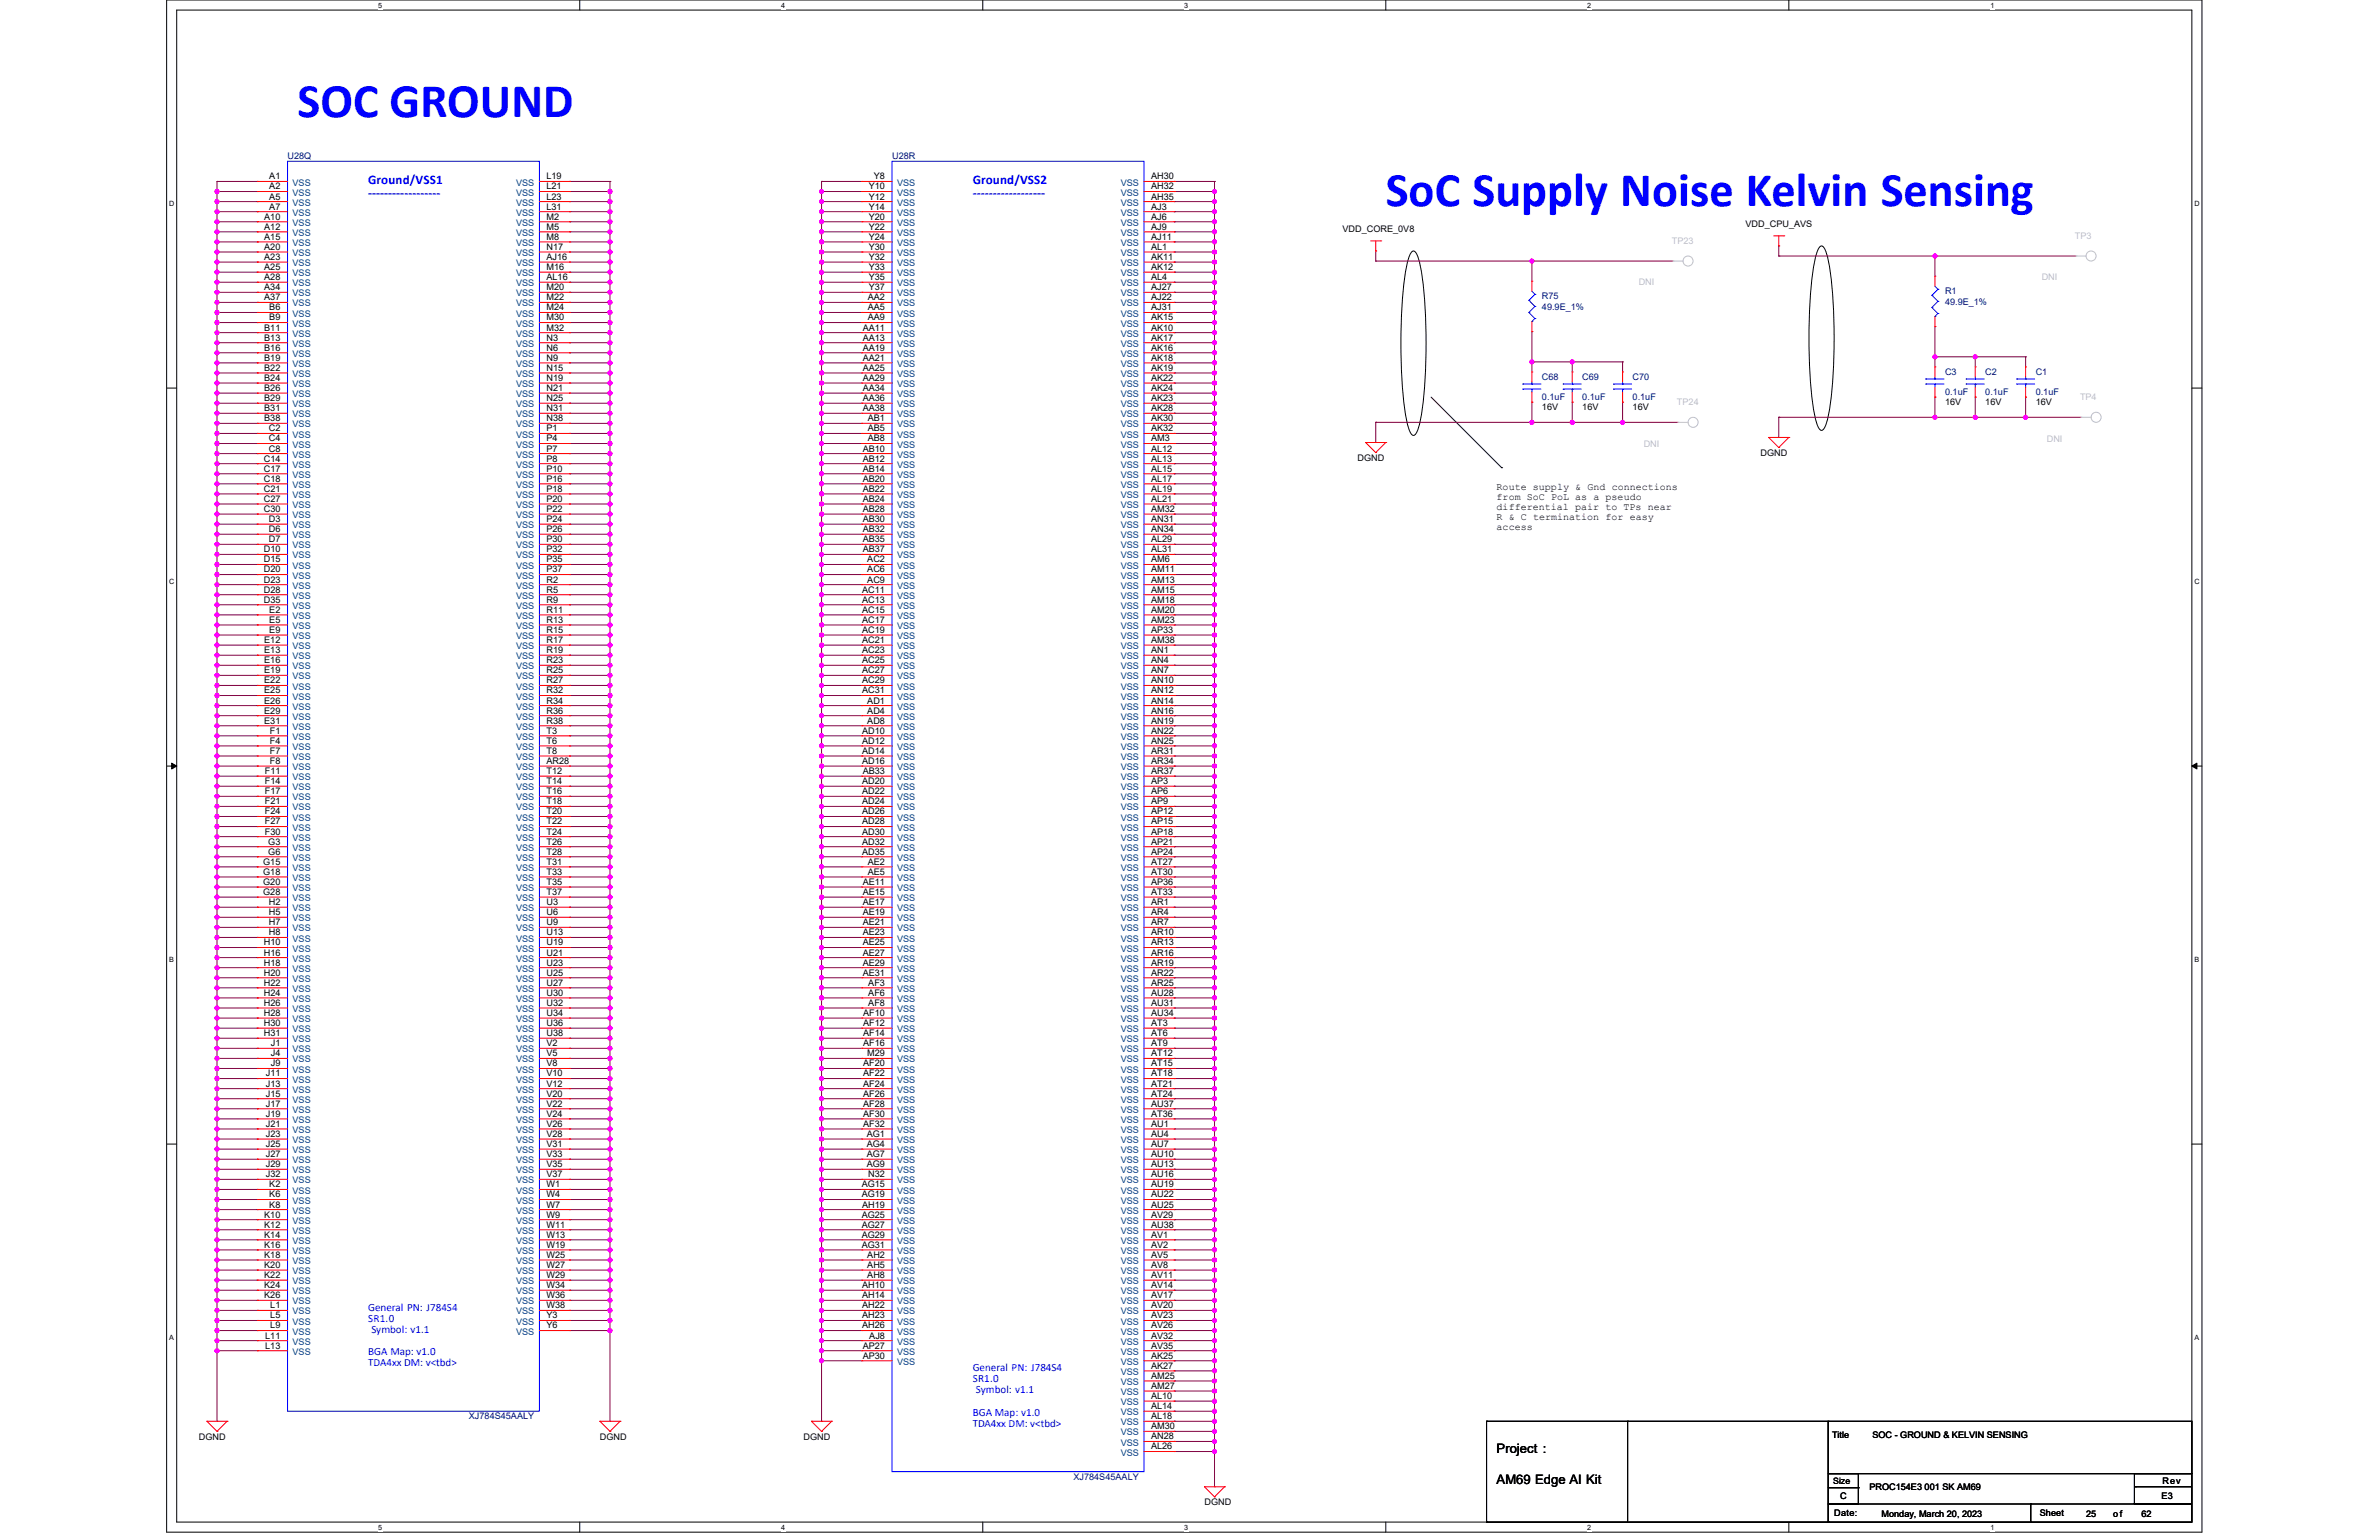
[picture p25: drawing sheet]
<svg xmlns="http://www.w3.org/2000/svg" width="432mm" height="279mm" viewBox="0 0 432 279" stroke-linecap="round" stroke-linejoin="round" font-family="sans-serif">
<defs><g id="words">
<g font-size="8.8" fill="#00f">
<text x="54" y="21.2">SOC GROUND</text>
<text x="251.5" y="37.4">SoC Supply Noise Kelvin Sensing</text>
</g>
<g font-size="2.4" fill="#00f">
<text x="66.8" y="33.4">Ground/VSS1</text>
<text x="66.8" y="35.7">------------------</text>
<text x="176.5" y="33.4">Ground/VSS2</text>
<text x="176.5" y="35.7">------------------</text>
</g>
<g font-size="2.4">
<text x="271.6" y="263.7">Project :</text>
<text x="271.6" y="269.2">AM69 Edge AI Kit</text>
</g>
<g font-size="2" fill="#00f">
<text x="66.8" y="237.8">General PN: J784S4</text>
<text x="66.8" y="239.8">SR1.0</text>
<text x="66.8" y="245.9">BGA Map: v1.0</text>
<text x="67.4" y="241.8">Symbol: v1.1</text>
<text x="66.8" y="247.8">TDA4xx DM: v&lt;tbd&gt;</text>
<text x="176.5" y="248.8">General PN: J784S4</text>
<text x="176.5" y="250.8">SR1.0</text>
<text x="176.5" y="256.8">BGA Map: v1.0</text>
<text x="177.1" y="252.8">Symbol: v1.1</text>
<text x="176.5" y="258.8">TDA4xx DM: v&lt;tbd&gt;</text>
</g>
<g font-size="1.8">
<text x="271.6" y="88.9">Route supply &amp; Gnd connections</text>
<text x="271.6" y="90.8">from SoC PoL as a pseudo</text>
<text x="271.6" y="92.6">differential pair to TPs near</text>
<text x="271.6" y="94.4">R &amp; C termination for easy</text>
<text x="271.6" y="96.2">access</text>
</g>
<g font-size="1.6" fill="#000080">
<text x="52.2" y="28.9">U28Q</text>
<text x="161.9" y="28.9">U28R</text>
<text x="353" y="53.4">R1</text>
<text x="279.9" y="54.3">R75</text>
<text x="279.9" y="56.2">49.9E_1%</text>
<text x="353" y="55.3">49.9E_1%</text>
<text x="279.9" y="69">C68</text>
<text x="287.2" y="69">C69</text>
<text x="296.3" y="69">C70</text>
<text x="353" y="68.1">C3</text>
<text x="353" y="71.7">0.1uF</text>
<text x="360.3" y="68.1">C2</text>
<text x="360.3" y="71.7">0.1uF</text>
<text x="369.5" y="68.1">C1</text>
<text x="369.5" y="71.7">0.1uF</text>
<text x="279.9" y="72.6">0.1uF</text>
<text x="287.2" y="72.6">0.1uF</text>
<text x="296.3" y="72.6">0.1uF</text>
<text x="85.1" y="257.5">XJ784S45AALY</text>
<text x="194.8" y="268.5">XJ784S45AALY</text>
</g>
<g font-size="1.6">
<text x="48.9" y="32.5">A1</text>
<text x="48.9" y="34.4">A2</text>
<text x="99.2" y="32.5">L19</text>
<text x="99.2" y="34.4">L21</text>
<text x="157.7" y="34.4">Y10</text>
<text x="158.6" y="32.5">Y8</text>
<text x="208.9" y="32.5">AH30</text>
<text x="208.9" y="34.4">AH32</text>
<text x="48" y="39.9">A10</text>
<text x="48" y="41.7">A12</text>
<text x="48.9" y="36.2">A5</text>
<text x="48.9" y="38">A7</text>
<text x="99.2" y="36.2">L23</text>
<text x="99.2" y="38">L31</text>
<text x="99.2" y="39.9">M2</text>
<text x="99.2" y="41.7">M5</text>
<text x="157.7" y="36.2">Y12</text>
<text x="157.7" y="38">Y14</text>
<text x="157.7" y="39.9">Y20</text>
<text x="157.7" y="41.7">Y22</text>
<text x="208.9" y="36.2">AH35</text>
<text x="208.9" y="38">AJ3</text>
<text x="208.9" y="39.9">AJ6</text>
<text x="208.9" y="41.7">AJ9</text>
<text x="316.8" y="41.2">VDD_CPU_AVS</text>
<text x="48" y="43.5">A15</text>
<text x="48" y="45.3">A20</text>
<text x="48" y="47.2">A23</text>
<text x="99.2" y="43.5">M8</text>
<text x="99.2" y="45.3">N17</text>
<text x="99.2" y="47.2">AJ16</text>
<text x="157.7" y="43.5">Y24</text>
<text x="157.7" y="45.3">Y30</text>
<text x="157.7" y="47.2">Y32</text>
<text x="208.9" y="43.5">AJ11</text>
<text x="208.9" y="45.3">AL1</text>
<text x="208.9" y="47.2">AK11</text>
<text x="243.7" y="42.1">VDD_CORE_0V8</text>
<text x="48" y="49">A25</text>
<text x="48" y="50.8">A28</text>
<text x="48" y="52.7">A34</text>
<text x="99.2" y="49">M16</text>
<text x="99.2" y="52.7">M20</text>
<text x="99.2" y="50.8">AL16</text>
<text x="157.7" y="49">Y33</text>
<text x="157.7" y="50.8">Y35</text>
<text x="157.7" y="52.7">Y37</text>
<text x="208.9" y="49">AK12</text>
<text x="208.9" y="50.8">AL4</text>
<text x="208.9" y="52.7">AJ27</text>
<text x="48" y="54.5">A37</text>
<text x="48" y="60">B11</text>
<text x="48.9" y="56.3">B6</text>
<text x="48.9" y="58.1">B9</text>
<text x="99.2" y="54.5">M22</text>
<text x="99.2" y="56.3">M24</text>
<text x="99.2" y="58.1">M30</text>
<text x="99.2" y="60">M32</text>
<text x="156.6" y="60">AA11</text>
<text x="157.5" y="54.5">AA2</text>
<text x="157.5" y="56.3">AA5</text>
<text x="157.5" y="58.1">AA9</text>
<text x="208.9" y="54.5">AJ22</text>
<text x="208.9" y="56.3">AJ31</text>
<text x="208.9" y="58.1">AK15</text>
<text x="208.9" y="60">AK10</text>
<text x="48" y="61.8">B13</text>
<text x="48" y="63.6">B16</text>
<text x="48" y="65.5">B19</text>
<text x="99.2" y="61.8">N3</text>
<text x="99.2" y="63.6">N6</text>
<text x="99.2" y="65.5">N9</text>
<text x="156.6" y="61.8">AA13</text>
<text x="156.6" y="63.6">AA19</text>
<text x="156.6" y="65.5">AA21</text>
<text x="208.9" y="61.8">AK17</text>
<text x="208.9" y="63.6">AK16</text>
<text x="208.9" y="65.5">AK18</text>
<text x="48" y="67.3">B22</text>
<text x="48" y="69.1">B24</text>
<text x="48" y="70.9">B26</text>
<text x="99.2" y="67.3">N15</text>
<text x="99.2" y="69.1">N19</text>
<text x="99.2" y="70.9">N21</text>
<text x="156.6" y="67.3">AA25</text>
<text x="156.6" y="69.1">AA29</text>
<text x="156.6" y="70.9">AA34</text>
<text x="208.9" y="67.3">AK19</text>
<text x="208.9" y="69.1">AK22</text>
<text x="208.9" y="70.9">AK24</text>
<text x="48" y="72.8">B29</text>
<text x="48" y="74.6">B31</text>
<text x="48" y="76.4">B38</text>
<text x="99.2" y="72.8">N25</text>
<text x="99.2" y="74.6">N31</text>
<text x="99.2" y="76.4">N38</text>
<text x="156.6" y="72.8">AA36</text>
<text x="156.6" y="74.6">AA38</text>
<text x="157.5" y="76.4">AB1</text>
<text x="208.9" y="72.8">AK23</text>
<text x="208.9" y="74.6">AK28</text>
<text x="208.9" y="76.4">AK30</text>
<text x="279.9" y="74.5">16V</text>
<text x="287.2" y="74.5">16V</text>
<text x="296.3" y="74.5">16V</text>
<text x="353" y="73.5">16V</text>
<text x="360.3" y="73.5">16V</text>
<text x="369.5" y="73.5">16V</text>
<text x="47.9" y="83.8">C14</text>
<text x="48.8" y="78.3">C2</text>
<text x="48.8" y="80.1">C4</text>
<text x="48.8" y="81.9">C8</text>
<text x="99.2" y="78.3">P1</text>
<text x="99.2" y="80.1">P4</text>
<text x="99.2" y="81.9">P7</text>
<text x="99.2" y="83.8">P8</text>
<text x="156.6" y="81.9">AB10</text>
<text x="156.6" y="83.8">AB12</text>
<text x="157.5" y="78.3">AB5</text>
<text x="157.5" y="80.1">AB8</text>
<text x="208.9" y="78.3">AK32</text>
<text x="208.9" y="80.1">AM3</text>
<text x="208.9" y="81.9">AL12</text>
<text x="208.9" y="83.8">AL13</text>
<text x="246.4" y="83.6">DGND</text>
<text x="319.6" y="82.7">DGND</text>
<text x="47.9" y="85.6">C17</text>
<text x="47.9" y="87.4">C18</text>
<text x="47.9" y="89.2">C21</text>
<text x="99.2" y="85.6">P10</text>
<text x="99.2" y="87.4">P16</text>
<text x="99.2" y="89.2">P18</text>
<text x="156.6" y="85.6">AB14</text>
<text x="156.6" y="87.4">AB20</text>
<text x="156.6" y="89.2">AB22</text>
<text x="208.9" y="85.6">AL15</text>
<text x="208.9" y="87.4">AL17</text>
<text x="208.9" y="89.2">AL19</text>
<text x="47.9" y="91.1">C27</text>
<text x="47.9" y="92.9">C30</text>
<text x="48.8" y="94.7">D3</text>
<text x="99.2" y="91.1">P20</text>
<text x="99.2" y="92.9">P22</text>
<text x="99.2" y="94.7">P24</text>
<text x="156.6" y="91.1">AB24</text>
<text x="156.6" y="92.9">AB28</text>
<text x="156.6" y="94.7">AB30</text>
<text x="208.9" y="91.1">AL21</text>
<text x="208.9" y="92.9">AM32</text>
<text x="208.9" y="94.7">AN31</text>
<text x="47.9" y="100.2">D10</text>
<text x="48.8" y="96.6">D6</text>
<text x="48.8" y="98.4">D7</text>
<text x="99.2" y="96.6">P26</text>
<text x="99.2" y="98.4">P30</text>
<text x="99.2" y="100.2">P32</text>
<text x="156.6" y="96.6">AB32</text>
<text x="156.6" y="98.4">AB35</text>
<text x="156.6" y="100.2">AB37</text>
<text x="208.9" y="96.6">AN34</text>
<text x="208.9" y="98.4">AL29</text>
<text x="208.9" y="100.2">AL31</text>
<text x="47.9" y="102">D15</text>
<text x="47.9" y="103.9">D20</text>
<text x="47.9" y="105.7">D23</text>
<text x="47.9" y="107.5">D28</text>
<text x="99.2" y="102">P35</text>
<text x="99.2" y="103.9">P37</text>
<text x="99.2" y="105.7">R2</text>
<text x="99.2" y="107.5">R5</text>
<text x="156.5" y="107.5">AC11</text>
<text x="157.4" y="102">AC2</text>
<text x="157.4" y="103.9">AC6</text>
<text x="157.4" y="105.7">AC9</text>
<text x="208.9" y="102">AM6</text>
<text x="208.9" y="103.9">AM11</text>
<text x="208.9" y="105.7">AM13</text>
<text x="208.9" y="107.5">AM15</text>
<text x="47.9" y="109.4">D35</text>
<text x="48.9" y="111.2">E2</text>
<text x="48.9" y="113">E5</text>
<text x="99.2" y="109.4">R9</text>
<text x="99.2" y="111.2">R11</text>
<text x="99.2" y="113">R13</text>
<text x="156.5" y="109.4">AC13</text>
<text x="156.5" y="111.2">AC15</text>
<text x="156.5" y="113">AC17</text>
<text x="208.9" y="109.4">AM18</text>
<text x="208.9" y="111.2">AM20</text>
<text x="208.9" y="113">AM23</text>
<text x="48" y="116.7">E12</text>
<text x="48" y="118.5">E13</text>
<text x="48.9" y="114.8">E9</text>
<text x="99.2" y="114.8">R15</text>
<text x="99.2" y="116.7">R17</text>
<text x="99.2" y="118.5">R19</text>
<text x="156.5" y="114.8">AC19</text>
<text x="156.5" y="116.7">AC21</text>
<text x="156.5" y="118.5">AC23</text>
<text x="208.9" y="114.8">AP33</text>
<text x="208.9" y="116.7">AM38</text>
<text x="208.9" y="118.5">AN1</text>
<text x="48" y="120.3">E16</text>
<text x="48" y="122.2">E19</text>
<text x="48" y="124">E22</text>
<text x="48" y="125.8">E25</text>
<text x="99.2" y="120.3">R23</text>
<text x="99.2" y="122.2">R25</text>
<text x="99.2" y="124">R27</text>
<text x="99.2" y="125.8">R32</text>
<text x="156.5" y="120.3">AC25</text>
<text x="156.5" y="122.2">AC27</text>
<text x="156.5" y="124">AC29</text>
<text x="156.5" y="125.8">AC31</text>
<text x="208.9" y="120.3">AN4</text>
<text x="208.9" y="122.2">AN7</text>
<text x="208.9" y="124">AN10</text>
<text x="208.9" y="125.8">AN12</text>
<text x="48" y="127.6">E26</text>
<text x="48" y="129.5">E29</text>
<text x="48" y="131.3">E31</text>
<text x="99.2" y="127.6">R34</text>
<text x="99.2" y="129.5">R36</text>
<text x="99.2" y="131.3">R38</text>
<text x="157.4" y="127.6">AD1</text>
<text x="157.4" y="129.5">AD4</text>
<text x="157.4" y="131.3">AD8</text>
<text x="208.9" y="127.6">AN14</text>
<text x="208.9" y="129.5">AN16</text>
<text x="208.9" y="131.3">AN19</text>
<text x="49" y="133.1">F1</text>
<text x="49" y="135">F4</text>
<text x="49" y="136.8">F7</text>
<text x="99.2" y="133.1">T3</text>
<text x="99.2" y="135">T6</text>
<text x="99.2" y="136.8">T8</text>
<text x="156.5" y="133.1">AD10</text>
<text x="156.5" y="135">AD12</text>
<text x="156.5" y="136.8">AD14</text>
<text x="208.9" y="133.1">AN22</text>
<text x="208.9" y="135">AN25</text>
<text x="208.9" y="136.8">AR31</text>
<text x="48.1" y="140.4">F11</text>
<text x="48.1" y="142.3">F14</text>
<text x="49" y="138.6">F8</text>
<text x="99.2" y="140.4">T12</text>
<text x="99.2" y="142.3">T14</text>
<text x="99.2" y="138.6">AR28</text>
<text x="156.5" y="138.6">AD16</text>
<text x="156.5" y="142.3">AD20</text>
<text x="156.6" y="140.4">AB33</text>
<text x="208.9" y="138.6">AR34</text>
<text x="208.9" y="140.4">AR37</text>
<text x="208.9" y="142.3">AP3</text>
<text x="48.1" y="144.1">F17</text>
<text x="48.1" y="145.9">F21</text>
<text x="48.1" y="147.8">F24</text>
<text x="48.1" y="149.6">F27</text>
<text x="99.2" y="144.1">T16</text>
<text x="99.2" y="145.9">T18</text>
<text x="99.2" y="147.8">T20</text>
<text x="99.2" y="149.6">T22</text>
<text x="156.5" y="144.1">AD22</text>
<text x="156.5" y="145.9">AD24</text>
<text x="156.5" y="147.8">AD26</text>
<text x="156.5" y="149.6">AD28</text>
<text x="208.9" y="144.1">AP6</text>
<text x="208.9" y="145.9">AP9</text>
<text x="208.9" y="147.8">AP12</text>
<text x="208.9" y="149.6">AP15</text>
<text x="48.1" y="151.4">F30</text>
<text x="48.7" y="153.2">G3</text>
<text x="48.7" y="155.1">G6</text>
<text x="99.2" y="151.4">T24</text>
<text x="99.2" y="153.2">T26</text>
<text x="99.2" y="155.1">T28</text>
<text x="156.5" y="151.4">AD30</text>
<text x="156.5" y="153.2">AD32</text>
<text x="156.5" y="155.1">AD35</text>
<text x="208.9" y="151.4">AP18</text>
<text x="208.9" y="153.2">AP21</text>
<text x="208.9" y="155.1">AP24</text>
<text x="47.8" y="156.9">G15</text>
<text x="47.8" y="158.7">G18</text>
<text x="47.8" y="160.6">G20</text>
<text x="99.2" y="156.9">T31</text>
<text x="99.2" y="158.7">T33</text>
<text x="99.2" y="160.6">T35</text>
<text x="156.6" y="160.6">AE11</text>
<text x="157.5" y="156.9">AE2</text>
<text x="157.5" y="158.7">AE5</text>
<text x="208.9" y="156.9">AT27</text>
<text x="208.9" y="158.7">AT30</text>
<text x="208.9" y="160.6">AP36</text>
<text x="47.8" y="162.4">G28</text>
<text x="48.8" y="164.2">H2</text>
<text x="48.8" y="166">H5</text>
<text x="48.8" y="167.9">H7</text>
<text x="99.2" y="162.4">T37</text>
<text x="99.2" y="164.2">U3</text>
<text x="99.2" y="166">U6</text>
<text x="99.2" y="167.9">U9</text>
<text x="156.6" y="162.4">AE15</text>
<text x="156.6" y="164.2">AE17</text>
<text x="156.6" y="166">AE19</text>
<text x="156.6" y="167.9">AE21</text>
<text x="208.9" y="162.4">AT33</text>
<text x="208.9" y="164.2">AR1</text>
<text x="208.9" y="166">AR4</text>
<text x="208.9" y="167.9">AR7</text>
<text x="47.9" y="171.5">H10</text>
<text x="47.9" y="173.4">H16</text>
<text x="48.8" y="169.7">H8</text>
<text x="99.2" y="169.7">U13</text>
<text x="99.2" y="171.5">U19</text>
<text x="99.2" y="173.4">U21</text>
<text x="156.6" y="169.7">AE23</text>
<text x="156.6" y="171.5">AE25</text>
<text x="156.6" y="173.4">AE27</text>
<text x="208.9" y="169.7">AR10</text>
<text x="208.9" y="171.5">AR13</text>
<text x="208.9" y="173.4">AR16</text>
<text x="47.9" y="175.2">H18</text>
<text x="47.9" y="177">H20</text>
<text x="47.9" y="178.8">H22</text>
<text x="99.2" y="175.2">U23</text>
<text x="99.2" y="177">U25</text>
<text x="99.2" y="178.8">U27</text>
<text x="156.6" y="175.2">AE29</text>
<text x="156.6" y="177">AE31</text>
<text x="157.6" y="178.8">AF3</text>
<text x="208.9" y="175.2">AR19</text>
<text x="208.9" y="177">AR22</text>
<text x="208.9" y="178.8">AR25</text>
<text x="47.9" y="180.7">H24</text>
<text x="47.9" y="182.5">H26</text>
<text x="47.9" y="184.3">H28</text>
<text x="99.2" y="180.7">U30</text>
<text x="99.2" y="182.5">U32</text>
<text x="99.2" y="184.3">U34</text>
<text x="156.7" y="184.3">AF10</text>
<text x="157.6" y="180.7">AF6</text>
<text x="157.6" y="182.5">AF8</text>
<text x="208.9" y="180.7">AU28</text>
<text x="208.9" y="182.5">AU31</text>
<text x="208.9" y="184.3">AU34</text>
<text x="47.9" y="186.2">H30</text>
<text x="47.9" y="188">H31</text>
<text x="49.2" y="189.8">J1</text>
<text x="49.2" y="191.6">J4</text>
<text x="99.2" y="186.2">U36</text>
<text x="99.2" y="188">U38</text>
<text x="99.2" y="189.8">V2</text>
<text x="99.2" y="191.6">V5</text>
<text x="156.7" y="186.2">AF12</text>
<text x="156.7" y="188">AF14</text>
<text x="156.7" y="189.8">AF16</text>
<text x="157.4" y="191.6">M29</text>
<text x="208.9" y="186.2">AT3</text>
<text x="208.9" y="188">AT6</text>
<text x="208.9" y="189.8">AT9</text>
<text x="208.9" y="191.6">AT12</text>
<text x="48.2" y="195.3">J11</text>
<text x="48.2" y="197.1">J13</text>
<text x="49.2" y="193.5">J9</text>
<text x="99.2" y="193.5">V8</text>
<text x="99.2" y="195.3">V10</text>
<text x="99.2" y="197.1">V12</text>
<text x="156.7" y="193.5">AF20</text>
<text x="156.7" y="195.3">AF22</text>
<text x="156.7" y="197.1">AF24</text>
<text x="208.9" y="193.5">AT15</text>
<text x="208.9" y="195.3">AT18</text>
<text x="208.9" y="197.1">AT21</text>
<text x="48.2" y="199">J15</text>
<text x="48.2" y="200.8">J17</text>
<text x="48.2" y="202.6">J19</text>
<text x="99.2" y="199">V20</text>
<text x="99.2" y="200.8">V22</text>
<text x="99.2" y="202.6">V24</text>
<text x="156.7" y="199">AF26</text>
<text x="156.7" y="200.8">AF28</text>
<text x="156.7" y="202.6">AF30</text>
<text x="208.9" y="199">AT24</text>
<text x="208.9" y="200.8">AU37</text>
<text x="208.9" y="202.6">AT36</text>
<text x="48.2" y="204.5">J21</text>
<text x="48.2" y="206.3">J23</text>
<text x="48.2" y="208.1">J25</text>
<text x="48.2" y="209.9">J27</text>
<text x="99.2" y="204.5">V26</text>
<text x="99.2" y="206.3">V28</text>
<text x="99.2" y="208.1">V31</text>
<text x="99.2" y="209.9">V33</text>
<text x="156.7" y="204.5">AF32</text>
<text x="157.3" y="206.3">AG1</text>
<text x="157.3" y="208.1">AG4</text>
<text x="157.3" y="209.9">AG7</text>
<text x="208.9" y="204.5">AU1</text>
<text x="208.9" y="206.3">AU4</text>
<text x="208.9" y="208.1">AU7</text>
<text x="208.9" y="209.9">AU10</text>
<text x="48.2" y="211.8">J29</text>
<text x="48.2" y="213.6">J32</text>
<text x="48.9" y="215.4">K2</text>
<text x="99.2" y="211.8">V35</text>
<text x="99.2" y="213.6">V37</text>
<text x="99.2" y="215.4">W1</text>
<text x="156.4" y="215.4">AG15</text>
<text x="157.3" y="211.8">AG9</text>
<text x="157.6" y="213.6">N32</text>
<text x="208.9" y="211.8">AU13</text>
<text x="208.9" y="213.6">AU16</text>
<text x="208.9" y="215.4">AU19</text>
<text x="48" y="220.9">K10</text>
<text x="48.9" y="217.3">K6</text>
<text x="48.9" y="219.1">K8</text>
<text x="99.2" y="217.3">W4</text>
<text x="99.2" y="219.1">W7</text>
<text x="99.2" y="220.9">W9</text>
<text x="156.4" y="217.3">AG19</text>
<text x="156.4" y="220.9">AG25</text>
<text x="156.5" y="219.1">AH19</text>
<text x="208.9" y="217.3">AU22</text>
<text x="208.9" y="219.1">AU25</text>
<text x="208.9" y="220.9">AV29</text>
<text x="48" y="222.7">K12</text>
<text x="48" y="224.6">K14</text>
<text x="48" y="226.4">K16</text>
<text x="99.2" y="222.7">W11</text>
<text x="99.2" y="224.6">W13</text>
<text x="99.2" y="226.4">W19</text>
<text x="156.4" y="222.7">AG27</text>
<text x="156.4" y="224.6">AG29</text>
<text x="156.4" y="226.4">AG31</text>
<text x="208.9" y="222.7">AU38</text>
<text x="208.9" y="224.6">AV1</text>
<text x="208.9" y="226.4">AV2</text>
<text x="48" y="228.2">K18</text>
<text x="48" y="230.1">K20</text>
<text x="48" y="231.9">K22</text>
<text x="48" y="233.7">K24</text>
<text x="99.2" y="228.2">W25</text>
<text x="99.2" y="230.1">W27</text>
<text x="99.2" y="231.9">W29</text>
<text x="99.2" y="233.7">W34</text>
<text x="156.5" y="233.7">AH10</text>
<text x="157.4" y="228.2">AH2</text>
<text x="157.4" y="230.1">AH5</text>
<text x="157.4" y="231.9">AH8</text>
<text x="208.9" y="228.2">AV5</text>
<text x="208.9" y="230.1">AV8</text>
<text x="208.9" y="231.9">AV11</text>
<text x="208.9" y="233.7">AV14</text>
<text x="48" y="235.5">K26</text>
<text x="49.1" y="237.4">L1</text>
<text x="49.1" y="239.2">L5</text>
<text x="99.2" y="235.5">W36</text>
<text x="99.2" y="237.4">W38</text>
<text x="99.2" y="239.2">Y3</text>
<text x="156.5" y="235.5">AH14</text>
<text x="156.5" y="237.4">AH22</text>
<text x="156.5" y="239.2">AH23</text>
<text x="208.9" y="235.5">AV17</text>
<text x="208.9" y="237.4">AV20</text>
<text x="208.9" y="239.2">AV23</text>
<text x="48.1" y="242.9">L11</text>
<text x="48.1" y="244.7">L13</text>
<text x="49.1" y="241">L9</text>
<text x="99.2" y="241">Y6</text>
<text x="156.5" y="241">AH26</text>
<text x="156.6" y="244.7">AP27</text>
<text x="157.8" y="242.9">AJ8</text>
<text x="208.9" y="241">AV26</text>
<text x="208.9" y="242.9">AV32</text>
<text x="208.9" y="244.7">AV35</text>
<text x="156.6" y="246.5">AP30</text>
<text x="208.9" y="246.5">AK25</text>
<text x="208.9" y="248.3">AK27</text>
<text x="208.9" y="250.2">AM25</text>
<text x="208.9" y="252">AM27</text>
<text x="208.9" y="253.8">AL10</text>
<text x="208.9" y="255.7">AL14</text>
<text x="208.9" y="257.5">AL18</text>
<text x="36.1" y="261.2">DGND</text>
<text x="108.9" y="261.2">DGND</text>
<text x="145.8" y="261.2">DGND</text>
<text x="208.9" y="259.3">AM30</text>
<text x="208.9" y="261.1">AN28</text>
<text x="208.9" y="263">AL26</text>
<text x="332.5" y="260.8">Title</text>
<text x="339.9" y="260.8">SOC - GROUND &amp; KELVIN SENSING</text>
<text x="332.7" y="269.2">Size</text>
<text x="392.5" y="269.2">Rev</text>
<text x="218.6" y="273.1">DGND</text>
<text x="332.9" y="275.1">Date:</text>
<text x="334" y="272">C</text>
<text x="339.3" y="270.3">PROC154E3 001 SK AM69</text>
<text x="341.5" y="275.3">Monday, March 20, 2023</text>
<text x="370.2" y="275.1">Sheet</text>
<text x="378.6" y="275.3">25</text>
<text x="383.6" y="275.3">of</text>
<text x="388.7" y="275.3">62</text>
<text x="392.3" y="272">E3</text>
</g>
<g font-size="1.6" fill="#004080">
<text x="53.1" y="33.7">VSS</text>
<text x="53.1" y="35.5">VSS</text>
<text x="93.7" y="33.7">VSS</text>
<text x="93.7" y="35.5">VSS</text>
<text x="162.8" y="33.7">VSS</text>
<text x="162.8" y="35.5">VSS</text>
<text x="203.4" y="33.7">VSS</text>
<text x="203.4" y="35.5">VSS</text>
<text x="53.1" y="37.3">VSS</text>
<text x="53.1" y="39.1">VSS</text>
<text x="53.1" y="41">VSS</text>
<text x="93.7" y="37.3">VSS</text>
<text x="93.7" y="39.1">VSS</text>
<text x="93.7" y="41">VSS</text>
<text x="162.8" y="37.3">VSS</text>
<text x="162.8" y="39.1">VSS</text>
<text x="162.8" y="41">VSS</text>
<text x="203.4" y="37.3">VSS</text>
<text x="203.4" y="39.1">VSS</text>
<text x="203.4" y="41">VSS</text>
<text x="53.1" y="42.8">VSS</text>
<text x="53.1" y="44.6">VSS</text>
<text x="53.1" y="46.5">VSS</text>
<text x="93.7" y="42.8">VSS</text>
<text x="93.7" y="44.6">VSS</text>
<text x="93.7" y="46.5">VSS</text>
<text x="162.8" y="42.8">VSS</text>
<text x="162.8" y="44.6">VSS</text>
<text x="162.8" y="46.5">VSS</text>
<text x="203.4" y="42.8">VSS</text>
<text x="203.4" y="44.6">VSS</text>
<text x="203.4" y="46.5">VSS</text>
<text x="53.1" y="48.3">VSS</text>
<text x="53.1" y="50.1">VSS</text>
<text x="53.1" y="51.9">VSS</text>
<text x="53.1" y="53.8">VSS</text>
<text x="93.7" y="50.1">VSS</text>
<text x="93.7" y="53.8">VSS</text>
<text x="93.7" y="48.3">VSS</text>
<text x="93.7" y="51.9">VSS</text>
<text x="162.8" y="48.3">VSS</text>
<text x="162.8" y="50.1">VSS</text>
<text x="162.8" y="51.9">VSS</text>
<text x="162.8" y="53.8">VSS</text>
<text x="203.4" y="48.3">VSS</text>
<text x="203.4" y="50.1">VSS</text>
<text x="203.4" y="51.9">VSS</text>
<text x="203.4" y="53.8">VSS</text>
<text x="53.1" y="55.6">VSS</text>
<text x="53.1" y="57.4">VSS</text>
<text x="53.1" y="59.3">VSS</text>
<text x="93.7" y="55.6">VSS</text>
<text x="93.7" y="57.4">VSS</text>
<text x="93.7" y="59.3">VSS</text>
<text x="162.8" y="55.6">VSS</text>
<text x="162.8" y="57.4">VSS</text>
<text x="162.8" y="59.3">VSS</text>
<text x="203.4" y="55.6">VSS</text>
<text x="203.4" y="57.4">VSS</text>
<text x="203.4" y="59.3">VSS</text>
<text x="53.1" y="61.1">VSS</text>
<text x="53.1" y="62.9">VSS</text>
<text x="53.1" y="64.8">VSS</text>
<text x="93.7" y="61.1">VSS</text>
<text x="93.7" y="62.9">VSS</text>
<text x="93.7" y="64.8">VSS</text>
<text x="162.8" y="61.1">VSS</text>
<text x="162.8" y="62.9">VSS</text>
<text x="162.8" y="64.8">VSS</text>
<text x="203.4" y="61.1">VSS</text>
<text x="203.4" y="62.9">VSS</text>
<text x="203.4" y="64.8">VSS</text>
<text x="53.1" y="66.6">VSS</text>
<text x="53.1" y="68.4">VSS</text>
<text x="53.1" y="70.2">VSS</text>
<text x="93.7" y="66.6">VSS</text>
<text x="93.7" y="68.4">VSS</text>
<text x="93.7" y="70.2">VSS</text>
<text x="162.8" y="66.6">VSS</text>
<text x="162.8" y="68.4">VSS</text>
<text x="162.8" y="70.2">VSS</text>
<text x="203.4" y="66.6">VSS</text>
<text x="203.4" y="68.4">VSS</text>
<text x="203.4" y="70.2">VSS</text>
<text x="53.1" y="72.1">VSS</text>
<text x="53.1" y="73.9">VSS</text>
<text x="53.1" y="75.7">VSS</text>
<text x="53.1" y="77.6">VSS</text>
<text x="93.7" y="72.1">VSS</text>
<text x="93.7" y="73.9">VSS</text>
<text x="93.7" y="75.7">VSS</text>
<text x="93.7" y="77.6">VSS</text>
<text x="162.8" y="72.1">VSS</text>
<text x="162.8" y="73.9">VSS</text>
<text x="162.8" y="75.7">VSS</text>
<text x="162.8" y="77.6">VSS</text>
<text x="203.4" y="72.1">VSS</text>
<text x="203.4" y="73.9">VSS</text>
<text x="203.4" y="75.7">VSS</text>
<text x="203.4" y="77.6">VSS</text>
<text x="53.1" y="79.4">VSS</text>
<text x="53.1" y="81.2">VSS</text>
<text x="53.1" y="83">VSS</text>
<text x="93.7" y="79.4">VSS</text>
<text x="93.7" y="81.2">VSS</text>
<text x="93.7" y="83">VSS</text>
<text x="162.8" y="79.4">VSS</text>
<text x="162.8" y="81.2">VSS</text>
<text x="162.8" y="83">VSS</text>
<text x="203.4" y="79.4">VSS</text>
<text x="203.4" y="81.2">VSS</text>
<text x="203.4" y="83">VSS</text>
<text x="53.1" y="84.9">VSS</text>
<text x="53.1" y="86.7">VSS</text>
<text x="53.1" y="88.5">VSS</text>
<text x="93.7" y="84.9">VSS</text>
<text x="93.7" y="86.7">VSS</text>
<text x="93.7" y="88.5">VSS</text>
<text x="162.8" y="84.9">VSS</text>
<text x="162.8" y="86.7">VSS</text>
<text x="162.8" y="88.5">VSS</text>
<text x="203.4" y="84.9">VSS</text>
<text x="203.4" y="86.7">VSS</text>
<text x="203.4" y="88.5">VSS</text>
<text x="53.1" y="90.4">VSS</text>
<text x="53.1" y="92.2">VSS</text>
<text x="53.1" y="94">VSS</text>
<text x="53.1" y="95.8">VSS</text>
<text x="93.7" y="90.4">VSS</text>
<text x="93.7" y="92.2">VSS</text>
<text x="93.7" y="94">VSS</text>
<text x="93.7" y="95.8">VSS</text>
<text x="162.8" y="90.4">VSS</text>
<text x="162.8" y="92.2">VSS</text>
<text x="162.8" y="94">VSS</text>
<text x="162.8" y="95.8">VSS</text>
<text x="203.4" y="90.4">VSS</text>
<text x="203.4" y="92.2">VSS</text>
<text x="203.4" y="94">VSS</text>
<text x="203.4" y="95.8">VSS</text>
<text x="53.1" y="97.7">VSS</text>
<text x="53.1" y="99.5">VSS</text>
<text x="53.1" y="101.3">VSS</text>
<text x="93.7" y="97.7">VSS</text>
<text x="93.7" y="99.5">VSS</text>
<text x="93.7" y="101.3">VSS</text>
<text x="162.8" y="97.7">VSS</text>
<text x="162.8" y="99.5">VSS</text>
<text x="162.8" y="101.3">VSS</text>
<text x="203.4" y="97.7">VSS</text>
<text x="203.4" y="99.5">VSS</text>
<text x="203.4" y="101.3">VSS</text>
<text x="53.1" y="103.2">VSS</text>
<text x="53.1" y="105">VSS</text>
<text x="53.1" y="106.8">VSS</text>
<text x="93.7" y="103.2">VSS</text>
<text x="93.7" y="105">VSS</text>
<text x="93.7" y="106.8">VSS</text>
<text x="162.8" y="103.2">VSS</text>
<text x="162.8" y="105">VSS</text>
<text x="162.8" y="106.8">VSS</text>
<text x="203.4" y="103.2">VSS</text>
<text x="203.4" y="105">VSS</text>
<text x="203.4" y="106.8">VSS</text>
<text x="53.1" y="108.6">VSS</text>
<text x="53.1" y="110.5">VSS</text>
<text x="53.1" y="112.3">VSS</text>
<text x="93.7" y="108.6">VSS</text>
<text x="93.7" y="110.5">VSS</text>
<text x="93.7" y="112.3">VSS</text>
<text x="162.8" y="108.6">VSS</text>
<text x="162.8" y="110.5">VSS</text>
<text x="162.8" y="112.3">VSS</text>
<text x="203.4" y="108.6">VSS</text>
<text x="203.4" y="110.5">VSS</text>
<text x="203.4" y="112.3">VSS</text>
<text x="53.1" y="114.1">VSS</text>
<text x="53.1" y="116">VSS</text>
<text x="53.1" y="117.8">VSS</text>
<text x="53.1" y="119.6">VSS</text>
<text x="93.7" y="114.1">VSS</text>
<text x="93.7" y="116">VSS</text>
<text x="93.7" y="117.8">VSS</text>
<text x="93.7" y="119.6">VSS</text>
<text x="162.8" y="114.1">VSS</text>
<text x="162.8" y="116">VSS</text>
<text x="162.8" y="117.8">VSS</text>
<text x="162.8" y="119.6">VSS</text>
<text x="203.4" y="114.1">VSS</text>
<text x="203.4" y="116">VSS</text>
<text x="203.4" y="117.8">VSS</text>
<text x="203.4" y="119.6">VSS</text>
<text x="53.1" y="121.4">VSS</text>
<text x="53.1" y="123.3">VSS</text>
<text x="53.1" y="125.1">VSS</text>
<text x="93.7" y="121.4">VSS</text>
<text x="93.7" y="123.3">VSS</text>
<text x="93.7" y="125.1">VSS</text>
<text x="162.8" y="121.4">VSS</text>
<text x="162.8" y="123.3">VSS</text>
<text x="162.8" y="125.1">VSS</text>
<text x="203.4" y="121.4">VSS</text>
<text x="203.4" y="123.3">VSS</text>
<text x="203.4" y="125.1">VSS</text>
<text x="53.1" y="126.9">VSS</text>
<text x="53.1" y="128.8">VSS</text>
<text x="53.1" y="130.6">VSS</text>
<text x="93.7" y="126.9">VSS</text>
<text x="93.7" y="128.8">VSS</text>
<text x="93.7" y="130.6">VSS</text>
<text x="162.8" y="126.9">VSS</text>
<text x="162.8" y="128.8">VSS</text>
<text x="162.8" y="130.6">VSS</text>
<text x="203.4" y="126.9">VSS</text>
<text x="203.4" y="128.8">VSS</text>
<text x="203.4" y="130.6">VSS</text>
<text x="53.1" y="132.4">VSS</text>
<text x="53.1" y="134.2">VSS</text>
<text x="53.1" y="136.1">VSS</text>
<text x="53.1" y="137.9">VSS</text>
<text x="93.7" y="132.4">VSS</text>
<text x="93.7" y="134.2">VSS</text>
<text x="93.7" y="136.1">VSS</text>
<text x="93.7" y="137.9">VSS</text>
<text x="162.8" y="132.4">VSS</text>
<text x="162.8" y="134.2">VSS</text>
<text x="162.8" y="136.1">VSS</text>
<text x="162.8" y="137.9">VSS</text>
<text x="203.4" y="132.4">VSS</text>
<text x="203.4" y="134.2">VSS</text>
<text x="203.4" y="136.1">VSS</text>
<text x="203.4" y="137.9">VSS</text>
<text x="53.1" y="139.7">VSS</text>
<text x="53.1" y="141.6">VSS</text>
<text x="53.1" y="143.4">VSS</text>
<text x="93.7" y="141.6">VSS</text>
<text x="93.7" y="143.4">VSS</text>
<text x="93.7" y="139.7">VSS</text>
<text x="162.8" y="139.7">VSS</text>
<text x="162.8" y="141.6">VSS</text>
<text x="162.8" y="143.4">VSS</text>
<text x="203.4" y="139.7">VSS</text>
<text x="203.4" y="141.6">VSS</text>
<text x="203.4" y="143.4">VSS</text>
<text x="53.1" y="145.2">VSS</text>
<text x="53.1" y="147">VSS</text>
<text x="53.1" y="148.9">VSS</text>
<text x="93.7" y="145.2">VSS</text>
<text x="93.7" y="147">VSS</text>
<text x="93.7" y="148.9">VSS</text>
<text x="162.8" y="145.2">VSS</text>
<text x="162.8" y="147">VSS</text>
<text x="162.8" y="148.9">VSS</text>
<text x="203.4" y="145.2">VSS</text>
<text x="203.4" y="147">VSS</text>
<text x="203.4" y="148.9">VSS</text>
<text x="53.1" y="150.7">VSS</text>
<text x="53.1" y="152.5">VSS</text>
<text x="53.1" y="154.4">VSS</text>
<text x="93.7" y="150.7">VSS</text>
<text x="93.7" y="152.5">VSS</text>
<text x="93.7" y="154.4">VSS</text>
<text x="162.8" y="150.7">VSS</text>
<text x="162.8" y="152.5">VSS</text>
<text x="162.8" y="154.4">VSS</text>
<text x="203.4" y="150.7">VSS</text>
<text x="203.4" y="152.5">VSS</text>
<text x="203.4" y="154.4">VSS</text>
<text x="53.1" y="156.2">VSS</text>
<text x="53.1" y="158">VSS</text>
<text x="53.1" y="159.8">VSS</text>
<text x="53.1" y="161.7">VSS</text>
<text x="93.7" y="156.2">VSS</text>
<text x="93.7" y="158">VSS</text>
<text x="93.7" y="159.8">VSS</text>
<text x="93.7" y="161.7">VSS</text>
<text x="162.8" y="156.2">VSS</text>
<text x="162.8" y="158">VSS</text>
<text x="162.8" y="159.8">VSS</text>
<text x="162.8" y="161.7">VSS</text>
<text x="203.4" y="156.2">VSS</text>
<text x="203.4" y="158">VSS</text>
<text x="203.4" y="159.8">VSS</text>
<text x="203.4" y="161.7">VSS</text>
<text x="53.1" y="163.5">VSS</text>
<text x="53.1" y="165.3">VSS</text>
<text x="53.1" y="167.2">VSS</text>
<text x="93.7" y="163.5">VSS</text>
<text x="93.7" y="165.3">VSS</text>
<text x="93.7" y="167.2">VSS</text>
<text x="162.8" y="163.5">VSS</text>
<text x="162.8" y="165.3">VSS</text>
<text x="162.8" y="167.2">VSS</text>
<text x="203.4" y="163.5">VSS</text>
<text x="203.4" y="165.3">VSS</text>
<text x="203.4" y="167.2">VSS</text>
<text x="53.1" y="169">VSS</text>
<text x="53.1" y="170.8">VSS</text>
<text x="53.1" y="172.7">VSS</text>
<text x="93.7" y="169">VSS</text>
<text x="93.7" y="170.8">VSS</text>
<text x="93.7" y="172.7">VSS</text>
<text x="162.8" y="169">VSS</text>
<text x="162.8" y="170.8">VSS</text>
<text x="162.8" y="172.7">VSS</text>
<text x="203.4" y="169">VSS</text>
<text x="203.4" y="170.8">VSS</text>
<text x="203.4" y="172.7">VSS</text>
<text x="53.1" y="174.5">VSS</text>
<text x="53.1" y="176.3">VSS</text>
<text x="53.1" y="178.1">VSS</text>
<text x="53.1" y="180">VSS</text>
<text x="93.7" y="174.5">VSS</text>
<text x="93.7" y="176.3">VSS</text>
<text x="93.7" y="178.1">VSS</text>
<text x="93.7" y="180">VSS</text>
<text x="162.8" y="174.5">VSS</text>
<text x="162.8" y="176.3">VSS</text>
<text x="162.8" y="178.1">VSS</text>
<text x="162.8" y="180">VSS</text>
<text x="203.4" y="174.5">VSS</text>
<text x="203.4" y="176.3">VSS</text>
<text x="203.4" y="178.1">VSS</text>
<text x="203.4" y="180">VSS</text>
<text x="53.1" y="181.8">VSS</text>
<text x="53.1" y="183.6">VSS</text>
<text x="53.1" y="185.5">VSS</text>
<text x="93.7" y="181.8">VSS</text>
<text x="93.7" y="183.6">VSS</text>
<text x="93.7" y="185.5">VSS</text>
<text x="162.8" y="181.8">VSS</text>
<text x="162.8" y="183.6">VSS</text>
<text x="162.8" y="185.5">VSS</text>
<text x="203.4" y="181.8">VSS</text>
<text x="203.4" y="183.6">VSS</text>
<text x="203.4" y="185.5">VSS</text>
<text x="53.1" y="187.3">VSS</text>
<text x="53.1" y="189.1">VSS</text>
<text x="53.1" y="190.9">VSS</text>
<text x="93.7" y="187.3">VSS</text>
<text x="93.7" y="189.1">VSS</text>
<text x="93.7" y="190.9">VSS</text>
<text x="162.8" y="187.3">VSS</text>
<text x="162.8" y="189.1">VSS</text>
<text x="162.8" y="190.9">VSS</text>
<text x="203.4" y="187.3">VSS</text>
<text x="203.4" y="189.1">VSS</text>
<text x="203.4" y="190.9">VSS</text>
<text x="53.1" y="192.8">VSS</text>
<text x="53.1" y="194.6">VSS</text>
<text x="53.1" y="196.4">VSS</text>
<text x="93.7" y="192.8">VSS</text>
<text x="93.7" y="194.6">VSS</text>
<text x="93.7" y="196.4">VSS</text>
<text x="162.8" y="194.6">VSS</text>
<text x="162.8" y="196.4">VSS</text>
<text x="162.8" y="192.8">VSS</text>
<text x="203.4" y="192.8">VSS</text>
<text x="203.4" y="194.6">VSS</text>
<text x="203.4" y="196.4">VSS</text>
<text x="53.1" y="198.3">VSS</text>
<text x="53.1" y="200.1">VSS</text>
<text x="53.1" y="201.9">VSS</text>
<text x="53.1" y="203.7">VSS</text>
<text x="93.7" y="198.3">VSS</text>
<text x="93.7" y="200.1">VSS</text>
<text x="93.7" y="201.9">VSS</text>
<text x="93.7" y="203.7">VSS</text>
<text x="162.8" y="198.3">VSS</text>
<text x="162.8" y="200.1">VSS</text>
<text x="162.8" y="201.9">VSS</text>
<text x="162.8" y="203.7">VSS</text>
<text x="203.4" y="198.3">VSS</text>
<text x="203.4" y="200.1">VSS</text>
<text x="203.4" y="201.9">VSS</text>
<text x="203.4" y="203.7">VSS</text>
<text x="53.1" y="205.6">VSS</text>
<text x="53.1" y="207.4">VSS</text>
<text x="53.1" y="209.2">VSS</text>
<text x="93.7" y="205.6">VSS</text>
<text x="93.7" y="207.4">VSS</text>
<text x="93.7" y="209.2">VSS</text>
<text x="162.8" y="205.6">VSS</text>
<text x="162.8" y="207.4">VSS</text>
<text x="162.8" y="209.2">VSS</text>
<text x="203.4" y="205.6">VSS</text>
<text x="203.4" y="207.4">VSS</text>
<text x="203.4" y="209.2">VSS</text>
<text x="53.1" y="211.1">VSS</text>
<text x="53.1" y="212.9">VSS</text>
<text x="53.1" y="214.7">VSS</text>
<text x="93.7" y="211.1">VSS</text>
<text x="93.7" y="212.9">VSS</text>
<text x="93.7" y="214.7">VSS</text>
<text x="162.8" y="211.1">VSS</text>
<text x="162.8" y="212.9">VSS</text>
<text x="162.8" y="214.7">VSS</text>
<text x="203.4" y="211.1">VSS</text>
<text x="203.4" y="212.9">VSS</text>
<text x="203.4" y="214.7">VSS</text>
<text x="53.1" y="216.5">VSS</text>
<text x="53.1" y="218.4">VSS</text>
<text x="53.1" y="220.2">VSS</text>
<text x="93.7" y="216.5">VSS</text>
<text x="93.7" y="218.4">VSS</text>
<text x="93.7" y="220.2">VSS</text>
<text x="162.8" y="216.5">VSS</text>
<text x="162.8" y="218.4">VSS</text>
<text x="162.8" y="220.2">VSS</text>
<text x="203.4" y="216.5">VSS</text>
<text x="203.4" y="218.4">VSS</text>
<text x="203.4" y="220.2">VSS</text>
<text x="53.1" y="222">VSS</text>
<text x="53.1" y="223.9">VSS</text>
<text x="53.1" y="225.7">VSS</text>
<text x="53.1" y="227.5">VSS</text>
<text x="93.7" y="222">VSS</text>
<text x="93.7" y="223.9">VSS</text>
<text x="93.7" y="225.7">VSS</text>
<text x="93.7" y="227.5">VSS</text>
<text x="162.8" y="222">VSS</text>
<text x="162.8" y="223.9">VSS</text>
<text x="162.8" y="225.7">VSS</text>
<text x="162.8" y="227.5">VSS</text>
<text x="203.4" y="222">VSS</text>
<text x="203.4" y="223.9">VSS</text>
<text x="203.4" y="225.7">VSS</text>
<text x="203.4" y="227.5">VSS</text>
<text x="53.1" y="229.3">VSS</text>
<text x="53.1" y="231.2">VSS</text>
<text x="53.1" y="233">VSS</text>
<text x="93.7" y="229.3">VSS</text>
<text x="93.7" y="231.2">VSS</text>
<text x="93.7" y="233">VSS</text>
<text x="162.8" y="229.3">VSS</text>
<text x="162.8" y="231.2">VSS</text>
<text x="162.8" y="233">VSS</text>
<text x="203.4" y="229.3">VSS</text>
<text x="203.4" y="231.2">VSS</text>
<text x="203.4" y="233">VSS</text>
<text x="53.1" y="234.8">VSS</text>
<text x="53.1" y="236.7">VSS</text>
<text x="53.1" y="238.5">VSS</text>
<text x="93.7" y="234.8">VSS</text>
<text x="93.7" y="236.7">VSS</text>
<text x="93.7" y="238.5">VSS</text>
<text x="162.8" y="234.8">VSS</text>
<text x="162.8" y="236.7">VSS</text>
<text x="162.8" y="238.5">VSS</text>
<text x="203.4" y="234.8">VSS</text>
<text x="203.4" y="236.7">VSS</text>
<text x="203.4" y="238.5">VSS</text>
<text x="53.1" y="240.3">VSS</text>
<text x="53.1" y="242.1">VSS</text>
<text x="53.1" y="244">VSS</text>
<text x="53.1" y="245.8">VSS</text>
<text x="93.7" y="240.3">VSS</text>
<text x="93.7" y="242.1">VSS</text>
<text x="162.8" y="240.3">VSS</text>
<text x="162.8" y="242.1">VSS</text>
<text x="162.8" y="244">VSS</text>
<text x="162.8" y="245.8">VSS</text>
<text x="203.4" y="240.3">VSS</text>
<text x="203.4" y="242.1">VSS</text>
<text x="203.4" y="244">VSS</text>
<text x="203.4" y="245.8">VSS</text>
<text x="162.8" y="247.6">VSS</text>
<text x="203.4" y="247.6">VSS</text>
<text x="203.4" y="249.5">VSS</text>
<text x="203.4" y="251.3">VSS</text>
<text x="203.4" y="253.1">VSS</text>
<text x="203.4" y="254.9">VSS</text>
<text x="203.4" y="256.8">VSS</text>
<text x="203.4" y="258.6">VSS</text>
<text x="203.4" y="260.4">VSS</text>
<text x="203.4" y="262.3">VSS</text>
<text x="203.4" y="264.1">VSS</text>
</g>
<g font-size="1.6" fill="#c0c0c0">
<text x="303.5" y="44.3">TP23</text>
<text x="376.6" y="43.4">TP3</text>
<text x="297.4" y="51.8">DNI</text>
<text x="370.6" y="50.9">DNI</text>
<text x="304.4" y="73.5">TP24</text>
<text x="377.5" y="72.6">TP4</text>
<text x="298.3" y="81">DNI</text>
<text x="371.5" y="80.1">DNI</text>
</g>
<g font-size="1.3">
<text x="68.6" y="1.4">5</text>
<text x="141.8" y="1.4">4</text>
<text x="215" y="1.4">3</text>
<text x="288.1" y="1.4">2</text>
<text x="361.3" y="1.4">1</text>
<text x="30.7" y="37.3">D</text>
<text x="398.3" y="37.3">D</text>
<text x="30.7" y="105.9">C</text>
<text x="398.3" y="105.9">C</text>
<text x="30.7" y="174.5">B</text>
<text x="398.3" y="174.5">B</text>
<text x="30.7" y="243">A</text>
<text x="398.3" y="243">A</text>
<text x="68.6" y="277.5">5</text>
<text x="141.8" y="277.5">4</text>
<text x="215" y="277.5">3</text>
<text x="288.1" y="277.5">2</text>
<text x="361.3" y="277.5">1</text>
</g>
</g></defs>
<path d="M30.2 0h369.5v278h-369.5zM32.1 1.8h365.7v274.3h-365.7z" fill="none" stroke="#000" stroke-width=".18"/>
<g fill="#fff">
<path d="M68.7 .2h.7v1.4h-.7z"/>
<path d="M68.7 276.3h.7v1.5h-.7z"/>
</g>
<path d="M105.2 0v1.8M105.2 276.1v1.9" fill="none" stroke="#000" stroke-width=".18"/>
<g fill="#fff">
<path d="M141.8 .2h.7v1.4h-.7z"/>
<path d="M141.8 276.3h.7v1.5h-.7z"/>
</g>
<path d="M178.4 0v1.8M178.4 276.1v1.9" fill="none" stroke="#000" stroke-width=".18"/>
<g fill="#fff">
<path d="M215 .2h.7v1.4h-.7z"/>
<path d="M215 276.3h.7v1.5h-.7z"/>
</g>
<path d="M251.5 0v1.8M251.5 276.1v1.9" fill="none" stroke="#000" stroke-width=".18"/>
<g fill="#fff">
<path d="M288.1 .2h.7v1.4h-.7z"/>
<path d="M288.1 276.3h.7v1.5h-.7z"/>
</g>
<path d="M324.7 0v1.8M324.7 276.1v1.9" fill="none" stroke="#000" stroke-width=".18"/>
<g fill="#fff">
<path d="M361.3 .2h.7v1.4h-.7z"/>
<path d="M361.3 276.3h.7v1.5h-.7z"/>
<path d="M30.7 36.1h1v1.5h-1z"/>
<path d="M398.3 36.1h.9v1.5h-.9z"/>
<path d="M30.7 104.7h1v1.5h-1z"/>
<path d="M398.3 104.7h.9v1.5h-.9z"/>
</g>
<path d="M30.2 70.4h1.9M397.8 70.4h1.9" fill="none" stroke="#000" stroke-width=".18"/>
<g fill="#fff">
<path d="M30.7 173.3h.9v1.4h-.9z"/>
<path d="M398.3 173.3h.9v1.4h-.9z"/>
</g>
<path d="M30.2 139h1.9M31.2 138.5l.9 .5-.9 .5zM397.8 139l.9-.5v1zM397.8 139h1.9" fill="none" stroke="#000" stroke-width=".18"/>
<path d="M31.2 138.5l.9 .5-.9 .5zM397.8 139l.9-.5v1z" fill="#000"/>
<g fill="#fff">
<path d="M30.7 241.9h.9v1.4h-.9z"/>
<path d="M398.3 241.9h.9v1.4h-.9z"/>
</g>
<path d="M256.3 45.7l.3-.2a2.35 2.35 0 0 1 1 2 88.2 88.2 0 0 1 1 22.6l-.5 4.7a10.1 10.1 0 0 1-1.3 4.1l-.2 .1a2.35 2.35 0 0 1-1.1-2 88.6 88.6 0 0 1-1-22.6l.5-4.6a10.1 10.1 0 0 1 1.3-4.1zM330.3 44.8l.3-.2a2.35 2.35 0 0 1 1.1 2 88.3 88.3 0 0 1 .9 22.6l-.5 4.7a10.1 10.1 0 0 1-1.2 4.1l-.3 .1a2.36 2.36 0 0 1-1.1-2 88.5 88.5 0 0 1-.9-22.6l.5-4.7a10.1 10.1 0 0 1 1.2-4zM259.8 72.1l12.8 12.8M272.6 84.9h.1M30.2 207.6h1.9M397.8 207.6h1.9" fill="none" stroke="#000" stroke-width=".18"/>
<path d="M103.4 106.1h.1M103.4 107.9h.1M103.4 106.1h7.3M103.4 107.9h7.3M110.7 106.1h.1M110.7 107.9h.1M110.7 106.1v3.6" fill="none" stroke="#800040" stroke-width=".18"/>
<circle cx="110.7" cy="109.7" r=".37" fill="#f0f"/>
<circle cx="110.7" cy="109.7" r=".37" fill="none" stroke="#f0f" stroke-width=".18"/>
<circle cx="110.7" cy="107.9" r=".37" fill="#f0f"/>
<circle cx="110.7" cy="107.9" r=".37" fill="none" stroke="#f0f" stroke-width=".18"/>
<path d="M103.4 109.7h.1M103.4 109.7h7.3M110.7 109.7h.1M110.7 109.7v1.9" fill="none" stroke="#800040" stroke-width=".18"/>
<circle cx="110.7" cy="111.6" r=".37" fill="#f0f"/>
<circle cx="110.7" cy="111.6" r=".37" fill="none" stroke="#f0f" stroke-width=".18"/>
<path d="M103.4 111.6h.1M103.4 111.6h7.3M110.7 111.6h.1M110.7 111.6v1.8" fill="none" stroke="#800040" stroke-width=".18"/>
<circle cx="110.7" cy="113.4" r=".37" fill="#f0f"/>
<circle cx="110.7" cy="113.4" r=".37" fill="none" stroke="#f0f" stroke-width=".18"/>
<path d="M103.4 113.4h.1M103.4 115.2h.1M103.4 113.4h7.3M110.7 113.4h.1M110.7 113.4v1.8h-7.3" fill="none" stroke="#800040" stroke-width=".18"/>
<circle cx="110.7" cy="115.2" r=".37" fill="#f0f"/>
<circle cx="110.7" cy="115.2" r=".37" fill="none" stroke="#f0f" stroke-width=".18"/>
<path d="M103.4 117h.1M110.7 115.2h.1M110.7 115.2v1.8h-7.3" fill="none" stroke="#800040" stroke-width=".18"/>
<circle cx="110.7" cy="117" r=".37" fill="#f0f"/>
<circle cx="110.7" cy="117" r=".37" fill="none" stroke="#f0f" stroke-width=".18"/>
<path d="M103.4 118.9h.1M103.4 118.9h7.3M110.7 117h.1M110.7 118.9h.1M110.7 117v3.7" fill="none" stroke="#800040" stroke-width=".18"/>
<circle cx="110.7" cy="120.7" r=".37" fill="#f0f"/>
<circle cx="110.7" cy="120.7" r=".37" fill="none" stroke="#f0f" stroke-width=".18"/>
<circle cx="110.7" cy="118.9" r=".37" fill="#f0f"/>
<circle cx="110.7" cy="118.9" r=".37" fill="none" stroke="#f0f" stroke-width=".18"/>
<path d="M103.4 120.7h.1M103.4 122.5h.1M103.4 120.7h7.3M103.4 122.5h7.3M110.7 120.7h.1M110.7 122.5h.1M110.7 120.7v3.7" fill="none" stroke="#800040" stroke-width=".18"/>
<circle cx="110.7" cy="124.4" r=".37" fill="#f0f"/>
<circle cx="110.7" cy="124.4" r=".37" fill="none" stroke="#f0f" stroke-width=".18"/>
<circle cx="110.7" cy="122.5" r=".37" fill="#f0f"/>
<circle cx="110.7" cy="122.5" r=".37" fill="none" stroke="#f0f" stroke-width=".18"/>
<path d="M103.4 124.4h.1M103.4 124.4h7.3M110.7 124.4h.1M110.7 124.4v1.8" fill="none" stroke="#800040" stroke-width=".18"/>
<circle cx="110.7" cy="126.2" r=".37" fill="#f0f"/>
<circle cx="110.7" cy="126.2" r=".37" fill="none" stroke="#f0f" stroke-width=".18"/>
<path d="M103.4 126.2h.1M103.4 126.2h7.3M110.7 126.2h.1M110.7 126.2v1.8" fill="none" stroke="#800040" stroke-width=".18"/>
<circle cx="110.7" cy="128" r=".37" fill="#f0f"/>
<circle cx="110.7" cy="128" r=".37" fill="none" stroke="#f0f" stroke-width=".18"/>
<path d="M103.4 128h.1M103.4 129.8h.1M103.4 128h7.3M110.7 128h.1M110.7 128v1.8h-7.3" fill="none" stroke="#800040" stroke-width=".18"/>
<circle cx="110.7" cy="129.8" r=".37" fill="#f0f"/>
<circle cx="110.7" cy="129.8" r=".37" fill="none" stroke="#f0f" stroke-width=".18"/>
<path d="M103.4 131.7h.1M110.7 129.8h.1M110.7 129.8v1.9h-7.3" fill="none" stroke="#800040" stroke-width=".18"/>
<circle cx="110.7" cy="131.7" r=".37" fill="#f0f"/>
<circle cx="110.7" cy="131.7" r=".37" fill="none" stroke="#f0f" stroke-width=".18"/>
<path d="M103.4 135.3h.1M103.4 135.3h7.3M110.7 131.7h.1M110.7 135.3h.1M110.7 131.7v1.8M110.7 135.3v1.9" fill="none" stroke="#800040" stroke-width=".18"/>
<circle cx="110.7" cy="135.3" r=".37" fill="#f0f"/>
<circle cx="110.7" cy="135.3" r=".37" fill="none" stroke="#f0f" stroke-width=".18"/>
<path d="M103.4 137.2h.1M103.4 137.2h7.3" fill="none" stroke="#800040" stroke-width=".18"/>
<circle cx="110.7" cy="137.2" r=".37" fill="#f0f"/>
<circle cx="110.7" cy="137.2" r=".37" fill="none" stroke="#f0f" stroke-width=".18"/>
<path d="M103.4 139h.1M103.4 139h7.3M110.7 137.2h.1M110.7 139h.1M110.7 137.2v3.6" fill="none" stroke="#800040" stroke-width=".18"/>
<circle cx="110.7" cy="140.8" r=".37" fill="#f0f"/>
<circle cx="110.7" cy="140.8" r=".37" fill="none" stroke="#f0f" stroke-width=".18"/>
<circle cx="110.7" cy="139" r=".37" fill="#f0f"/>
<circle cx="110.7" cy="139" r=".37" fill="none" stroke="#f0f" stroke-width=".18"/>
<path d="M103.4 140.8h.1M103.4 142.6h.1M103.4 140.8h7.3M110.7 140.8h.1M110.7 140.8v1.8h-7.3" fill="none" stroke="#800040" stroke-width=".18"/>
<circle cx="110.7" cy="142.6" r=".37" fill="#f0f"/>
<circle cx="110.7" cy="142.6" r=".37" fill="none" stroke="#f0f" stroke-width=".18"/>
<path d="M103.4 144.5h.1M103.4 144.5h7.3M110.7 142.6h.1M110.7 144.5h.1M110.7 142.6v3.7" fill="none" stroke="#800040" stroke-width=".18"/>
<circle cx="110.7" cy="146.3" r=".37" fill="#f0f"/>
<circle cx="110.7" cy="146.3" r=".37" fill="none" stroke="#f0f" stroke-width=".18"/>
<circle cx="110.7" cy="144.5" r=".37" fill="#f0f"/>
<circle cx="110.7" cy="144.5" r=".37" fill="none" stroke="#f0f" stroke-width=".18"/>
<path d="M103.4 146.3h.1M103.4 148.1h.1M103.4 146.3h7.3M103.4 148.1h7.3M110.7 146.3h.1M110.7 148.1h.1M110.7 146.3v3.7" fill="none" stroke="#800040" stroke-width=".18"/>
<circle cx="110.7" cy="148.1" r=".37" fill="#f0f"/>
<circle cx="110.7" cy="148.1" r=".37" fill="none" stroke="#f0f" stroke-width=".18"/>
<path d="M103.4 150h.1M103.4 150h7.3" fill="none" stroke="#800040" stroke-width=".18"/>
<circle cx="110.7" cy="150" r=".37" fill="#f0f"/>
<circle cx="110.7" cy="150" r=".37" fill="none" stroke="#f0f" stroke-width=".18"/>
<path d="M110.7 150h.1M110.7 150v1.8" fill="none" stroke="#800040" stroke-width=".18"/>
<circle cx="110.7" cy="151.8" r=".37" fill="#f0f"/>
<circle cx="110.7" cy="151.8" r=".37" fill="none" stroke="#f0f" stroke-width=".18"/>
<path d="M103.4 151.8h.1M103.4 153.6h.1M103.4 151.8h7.3M103.4 153.6h7.3M110.7 151.8h.1M110.7 153.6h.1M110.7 151.8v3.6" fill="none" stroke="#800040" stroke-width=".18"/>
<circle cx="110.7" cy="155.4" r=".37" fill="#f0f"/>
<circle cx="110.7" cy="155.4" r=".37" fill="none" stroke="#f0f" stroke-width=".18"/>
<circle cx="110.7" cy="153.6" r=".37" fill="#f0f"/>
<circle cx="110.7" cy="153.6" r=".37" fill="none" stroke="#f0f" stroke-width=".18"/>
<path d="M103.4 155.4h.1M103.4 157.3h.1M103.4 155.4h7.3M103.4 157.3h7.3M110.7 155.4h.1M110.7 157.3h.1M110.7 155.4v3.7" fill="none" stroke="#800040" stroke-width=".18"/>
<circle cx="110.7" cy="159.1" r=".37" fill="#f0f"/>
<circle cx="110.7" cy="159.1" r=".37" fill="none" stroke="#f0f" stroke-width=".18"/>
<circle cx="110.7" cy="157.3" r=".37" fill="#f0f"/>
<circle cx="110.7" cy="157.3" r=".37" fill="none" stroke="#f0f" stroke-width=".18"/>
<path d="M103.4 159.1h.1M103.4 159.1h7.3M110.7 159.1h.1M110.7 159.1v1.8" fill="none" stroke="#800040" stroke-width=".18"/>
<circle cx="110.7" cy="160.9" r=".37" fill="#f0f"/>
<circle cx="110.7" cy="160.9" r=".37" fill="none" stroke="#f0f" stroke-width=".18"/>
<path d="M103.4 160.9h.1M103.4 162.8h.1M103.4 160.9h7.3M110.7 160.9h.1M110.7 160.9v1.9h-7.3" fill="none" stroke="#800040" stroke-width=".18"/>
<circle cx="110.7" cy="162.8" r=".37" fill="#f0f"/>
<circle cx="110.7" cy="162.8" r=".37" fill="none" stroke="#f0f" stroke-width=".18"/>
<path d="M110.7 162.8h.1M110.7 162.8v1.8" fill="none" stroke="#800040" stroke-width=".18"/>
<circle cx="110.7" cy="164.6" r=".37" fill="#f0f"/>
<circle cx="110.7" cy="164.6" r=".37" fill="none" stroke="#f0f" stroke-width=".18"/>
<path d="M103.4 164.6h.1M103.4 166.4h.1M103.4 164.6h7.3M103.4 166.4h7.3M110.7 164.6h.1M110.7 166.4h.1M110.7 164.6v3.6" fill="none" stroke="#800040" stroke-width=".18"/>
<circle cx="110.7" cy="168.2" r=".37" fill="#f0f"/>
<circle cx="110.7" cy="168.2" r=".37" fill="none" stroke="#f0f" stroke-width=".18"/>
<circle cx="110.7" cy="166.4" r=".37" fill="#f0f"/>
<circle cx="110.7" cy="166.4" r=".37" fill="none" stroke="#f0f" stroke-width=".18"/>
<path d="M103.4 168.2h.1M103.4 170.1h.1M103.4 168.2h7.3M110.7 168.2h.1M110.7 168.2v1.9h-7.3" fill="none" stroke="#800040" stroke-width=".18"/>
<circle cx="110.7" cy="170.1" r=".37" fill="#f0f"/>
<circle cx="110.7" cy="170.1" r=".37" fill="none" stroke="#f0f" stroke-width=".18"/>
<path d="M103.4 171.9h.1M110.7 170.1h.1M110.7 170.1v1.8h-7.3" fill="none" stroke="#800040" stroke-width=".18"/>
<circle cx="110.7" cy="171.9" r=".37" fill="#f0f"/>
<circle cx="110.7" cy="171.9" r=".37" fill="none" stroke="#f0f" stroke-width=".18"/>
<path d="M103.4 173.7h.1M103.4 173.7h7.3M110.7 171.9h.1M110.7 173.7h.1M110.7 171.9v3.7" fill="none" stroke="#800040" stroke-width=".18"/>
<circle cx="110.7" cy="175.6" r=".37" fill="#f0f"/>
<circle cx="110.7" cy="175.6" r=".37" fill="none" stroke="#f0f" stroke-width=".18"/>
<circle cx="110.7" cy="173.7" r=".37" fill="#f0f"/>
<circle cx="110.7" cy="173.7" r=".37" fill="none" stroke="#f0f" stroke-width=".18"/>
<path d="M103.4 175.6h.1M103.4 177.4h.1M103.4 175.6h7.3M103.4 177.4h7.3M110.7 175.6h.1M110.7 177.4h.1M110.7 175.6v3.6" fill="none" stroke="#800040" stroke-width=".18"/>
<circle cx="110.7" cy="179.2" r=".37" fill="#f0f"/>
<circle cx="110.7" cy="179.2" r=".37" fill="none" stroke="#f0f" stroke-width=".18"/>
<circle cx="110.7" cy="177.4" r=".37" fill="#f0f"/>
<circle cx="110.7" cy="177.4" r=".37" fill="none" stroke="#f0f" stroke-width=".18"/>
<path d="M103.4 179.2h.1M103.4 179.2h7.3M110.7 179.2h.1M110.7 179.2v3.7M103.4 181.1h.1M103.4 181.1h7.3M110.7 181.1h.1" fill="none" stroke="#800040" stroke-width=".18"/>
<circle cx="110.7" cy="181" r=".37" fill="#f0f"/>
<circle cx="110.7" cy="181" r=".37" fill="none" stroke="#f0f" stroke-width=".18"/>
<path d="M103.4 182.9h.1M103.4 182.9h7.3M110.7 182.9h.1M110.7 182.9v1.8" fill="none" stroke="#800040" stroke-width=".18"/>
<circle cx="110.7" cy="182.9" r=".37" fill="#f0f"/>
<circle cx="110.7" cy="182.9" r=".37" fill="none" stroke="#f0f" stroke-width=".18"/>
<path d="M103.4 184.7h.1M103.4 184.7h7.3" fill="none" stroke="#800040" stroke-width=".18"/>
<circle cx="110.7" cy="184.7" r=".37" fill="#f0f"/>
<circle cx="110.7" cy="184.7" r=".37" fill="none" stroke="#f0f" stroke-width=".18"/>
<path d="M103.4 186.5h.1M110.7 184.7h.1M110.7 184.7v1.8h-7.3" fill="none" stroke="#800040" stroke-width=".18"/>
<circle cx="110.7" cy="186.5" r=".37" fill="#f0f"/>
<circle cx="110.7" cy="186.5" r=".37" fill="none" stroke="#f0f" stroke-width=".18"/>
<path d="M103.4 188.4h.1M110.7 186.5h.1M110.7 186.5v1.9h-7.3" fill="none" stroke="#800040" stroke-width=".18"/>
<circle cx="110.7" cy="188.4" r=".37" fill="#f0f"/>
<circle cx="110.7" cy="188.4" r=".37" fill="none" stroke="#f0f" stroke-width=".18"/>
<path d="M103.4 190.2h.1M103.4 190.2h7.3M110.7 188.4h.1M110.7 190.2h.1M110.7 188.4v3.6" fill="none" stroke="#800040" stroke-width=".18"/>
<circle cx="110.7" cy="190.2" r=".37" fill="#f0f"/>
<circle cx="110.7" cy="190.2" r=".37" fill="none" stroke="#f0f" stroke-width=".18"/>
<path d="M103.4 192h.1M103.4 192h7.3M110.7 192h.1M110.7 192v1.9" fill="none" stroke="#800040" stroke-width=".18"/>
<circle cx="110.7" cy="193.8" r=".37" fill="#f0f"/>
<circle cx="110.7" cy="193.8" r=".37" fill="none" stroke="#f0f" stroke-width=".18"/>
<circle cx="110.7" cy="192" r=".37" fill="#f0f"/>
<circle cx="110.7" cy="192" r=".37" fill="none" stroke="#f0f" stroke-width=".18"/>
<path d="M103.4 193.9h.1M103.4 195.7h.1M103.4 193.9h7.3M103.4 195.7h7.3M110.7 193.9h.1M110.7 195.7h.1M110.7 193.9v3.6" fill="none" stroke="#800040" stroke-width=".18"/>
<circle cx="110.7" cy="197.5" r=".37" fill="#f0f"/>
<circle cx="110.7" cy="197.5" r=".37" fill="none" stroke="#f0f" stroke-width=".18"/>
<circle cx="110.7" cy="195.7" r=".37" fill="#f0f"/>
<circle cx="110.7" cy="195.7" r=".37" fill="none" stroke="#f0f" stroke-width=".18"/>
<path d="M103.4 197.5h.1M103.4 199.3h.1M103.4 197.5h7.3M103.4 199.3h7.3M110.7 197.5h.1M110.7 199.3h.1M110.7 197.5v3.7" fill="none" stroke="#800040" stroke-width=".18"/>
<circle cx="110.7" cy="199.3" r=".37" fill="#f0f"/>
<circle cx="110.7" cy="199.3" r=".37" fill="none" stroke="#f0f" stroke-width=".18"/>
<path d="M103.4 201.2h.1M103.4 201.2h7.3" fill="none" stroke="#800040" stroke-width=".18"/>
<circle cx="110.7" cy="201.2" r=".37" fill="#f0f"/>
<circle cx="110.7" cy="201.2" r=".37" fill="none" stroke="#f0f" stroke-width=".18"/>
<path d="M110.7 201.2h.1M110.7 201.2v1.8" fill="none" stroke="#800040" stroke-width=".18"/>
<circle cx="110.7" cy="203" r=".37" fill="#f0f"/>
<circle cx="110.7" cy="203" r=".37" fill="none" stroke="#f0f" stroke-width=".18"/>
<path d="M103.4 203h.1M103.4 203h7.3M110.7 203h.1M110.7 203v1.8" fill="none" stroke="#800040" stroke-width=".18"/>
<circle cx="110.7" cy="204.8" r=".37" fill="#f0f"/>
<circle cx="110.7" cy="204.8" r=".37" fill="none" stroke="#f0f" stroke-width=".18"/>
<path d="M103.4 204.8h.1M103.4 204.8h7.3M110.7 204.8h.1M110.7 204.8v1.9" fill="none" stroke="#800040" stroke-width=".18"/>
<circle cx="110.7" cy="206.7" r=".37" fill="#f0f"/>
<circle cx="110.7" cy="206.7" r=".37" fill="none" stroke="#f0f" stroke-width=".18"/>
<path d="M103.4 32.9h.1M103.4 34.7h.1M103.4 32.9h7.3M103.4 34.7h7.3M110.7 32.9h.1M110.7 34.7h.1M110.7 32.9v3.7" fill="none" stroke="#800040" stroke-width=".18"/>
<circle cx="110.7" cy="36.6" r=".37" fill="#f0f"/>
<circle cx="110.7" cy="36.6" r=".37" fill="none" stroke="#f0f" stroke-width=".18"/>
<circle cx="110.7" cy="34.7" r=".37" fill="#f0f"/>
<circle cx="110.7" cy="34.7" r=".37" fill="none" stroke="#f0f" stroke-width=".18"/>
<path d="M103.4 36.6h.1M103.4 36.6h7.3M110.7 36.6h.1M110.7 36.6v1.8" fill="none" stroke="#800040" stroke-width=".18"/>
<circle cx="110.7" cy="38.4" r=".37" fill="#f0f"/>
<circle cx="110.7" cy="38.4" r=".37" fill="none" stroke="#f0f" stroke-width=".18"/>
<path d="M103.4 38.4h.1M103.4 38.4h7.3M110.7 38.4h.1M110.7 38.4v1.8h-7.3M103.4 40.2h.1" fill="none" stroke="#800040" stroke-width=".18"/>
<circle cx="110.7" cy="40.2" r=".37" fill="#f0f"/>
<circle cx="110.7" cy="40.2" r=".37" fill="none" stroke="#f0f" stroke-width=".18"/>
<path d="M103.4 42.1h.1M103.4 42.1h7.3M110.7 40.2h.1M110.7 42.1h.1M110.7 40.2v3.7" fill="none" stroke="#800040" stroke-width=".18"/>
<circle cx="110.7" cy="42.1" r=".37" fill="#f0f"/>
<circle cx="110.7" cy="42.1" r=".37" fill="none" stroke="#f0f" stroke-width=".18"/>
<path d="M103.4 43.9h.1M103.4 43.9h7.3" fill="none" stroke="#800040" stroke-width=".18"/>
<circle cx="110.7" cy="43.9" r=".37" fill="#f0f"/>
<circle cx="110.7" cy="43.9" r=".37" fill="none" stroke="#f0f" stroke-width=".18"/>
<path d="M103.4 45.7h.1M103.4 45.7h7.3M110.7 43.9h.1M110.7 45.7h.1M110.7 43.9v3.6" fill="none" stroke="#800040" stroke-width=".18"/>
<circle cx="110.7" cy="47.5" r=".37" fill="#f0f"/>
<circle cx="110.7" cy="47.5" r=".37" fill="none" stroke="#f0f" stroke-width=".18"/>
<circle cx="110.7" cy="45.7" r=".37" fill="#f0f"/>
<circle cx="110.7" cy="45.7" r=".37" fill="none" stroke="#f0f" stroke-width=".18"/>
<path d="M103.4 47.5h.1M103.4 49.4h.1M103.4 47.5h7.3M110.7 47.5h.1M110.7 47.5v1.9h-7.3" fill="none" stroke="#800040" stroke-width=".18"/>
<circle cx="110.7" cy="49.4" r=".37" fill="#f0f"/>
<circle cx="110.7" cy="49.4" r=".37" fill="none" stroke="#f0f" stroke-width=".18"/>
<path d="M110.7 49.4h.1M110.7 49.4v1.8" fill="none" stroke="#800040" stroke-width=".18"/>
<circle cx="110.7" cy="51.2" r=".37" fill="#f0f"/>
<circle cx="110.7" cy="51.2" r=".37" fill="none" stroke="#f0f" stroke-width=".18"/>
<path d="M103.4 51.2h.1M103.4 53h.1M103.4 51.2h7.3M103.4 53h7.3M110.7 51.2h.1M110.7 53h.1M110.7 51.2v3.7" fill="none" stroke="#800040" stroke-width=".18"/>
<circle cx="110.7" cy="54.9" r=".37" fill="#f0f"/>
<circle cx="110.7" cy="54.9" r=".37" fill="none" stroke="#f0f" stroke-width=".18"/>
<circle cx="110.7" cy="53" r=".37" fill="#f0f"/>
<circle cx="110.7" cy="53" r=".37" fill="none" stroke="#f0f" stroke-width=".18"/>
<path d="M103.4 54.9h.1M103.4 56.7h.1M103.4 54.9h7.3M103.4 56.7h7.3M110.7 54.9h.1M110.7 56.7h.1M110.7 54.9v3.6" fill="none" stroke="#800040" stroke-width=".18"/>
<circle cx="110.7" cy="58.5" r=".37" fill="#f0f"/>
<circle cx="110.7" cy="58.5" r=".37" fill="none" stroke="#f0f" stroke-width=".18"/>
<circle cx="110.7" cy="56.7" r=".37" fill="#f0f"/>
<circle cx="110.7" cy="56.7" r=".37" fill="none" stroke="#f0f" stroke-width=".18"/>
<path d="M103.4 58.5h.1M103.4 58.5h7.3M110.7 58.5h.1M110.7 58.5v3.7M103.4 60.4h.1M103.4 60.4h7.3M110.7 60.4h.1" fill="none" stroke="#800040" stroke-width=".18"/>
<circle cx="110.7" cy="62.2" r=".37" fill="#f0f"/>
<circle cx="110.7" cy="62.2" r=".37" fill="none" stroke="#f0f" stroke-width=".18"/>
<circle cx="110.7" cy="60.3" r=".37" fill="#f0f"/>
<circle cx="110.7" cy="60.3" r=".37" fill="none" stroke="#f0f" stroke-width=".18"/>
<path d="M103.4 62.2h.1M103.4 64h.1M103.4 62.2h7.3M103.4 64h7.3M110.7 62.2h.1M110.7 64h.1M110.7 62.2v3.6" fill="none" stroke="#800040" stroke-width=".18"/>
<circle cx="110.7" cy="64" r=".37" fill="#f0f"/>
<circle cx="110.7" cy="64" r=".37" fill="none" stroke="#f0f" stroke-width=".18"/>
<path d="M103.4 65.8h.1M103.4 65.8h7.3" fill="none" stroke="#800040" stroke-width=".18"/>
<circle cx="110.7" cy="65.8" r=".37" fill="#f0f"/>
<circle cx="110.7" cy="65.8" r=".37" fill="none" stroke="#f0f" stroke-width=".18"/>
<path d="M103.4 69.5h.1M103.4 69.5h7.3M110.7 67.7h.1M110.7 69.5h.1M110.7 65.8v1.9M110.7 69.5v1.8" fill="none" stroke="#800040" stroke-width=".18"/>
<circle cx="110.7" cy="71.3" r=".37" fill="#f0f"/>
<circle cx="110.7" cy="71.3" r=".37" fill="none" stroke="#f0f" stroke-width=".18"/>
<circle cx="110.7" cy="69.5" r=".37" fill="#f0f"/>
<circle cx="110.7" cy="69.5" r=".37" fill="none" stroke="#f0f" stroke-width=".18"/>
<path d="M103.4 71.3h.1M103.4 73.2h.1M103.4 71.3h7.3M103.4 73.2h7.3M110.7 71.3h.1M110.7 73.2h.1M110.7 71.3v3.7" fill="none" stroke="#800040" stroke-width=".18"/>
<circle cx="110.7" cy="75" r=".37" fill="#f0f"/>
<circle cx="110.7" cy="75" r=".37" fill="none" stroke="#f0f" stroke-width=".18"/>
<circle cx="110.7" cy="73.1" r=".37" fill="#f0f"/>
<circle cx="110.7" cy="73.1" r=".37" fill="none" stroke="#f0f" stroke-width=".18"/>
<path d="M103.4 75h.1M103.4 75h7.3M110.7 75h.1M110.7 75v1.8" fill="none" stroke="#800040" stroke-width=".18"/>
<circle cx="110.7" cy="76.8" r=".37" fill="#f0f"/>
<circle cx="110.7" cy="76.8" r=".37" fill="none" stroke="#f0f" stroke-width=".18"/>
<path d="M103.4 76.8h.1M103.4 78.6h.1M103.4 76.8h7.3M110.7 76.8h.1M110.7 76.8v1.8h-7.3" fill="none" stroke="#800040" stroke-width=".18"/>
<circle cx="110.7" cy="78.6" r=".37" fill="#f0f"/>
<circle cx="110.7" cy="78.6" r=".37" fill="none" stroke="#f0f" stroke-width=".18"/>
<path d="M110.7 78.6h.1M110.7 78.6v3.7M103.4 80.5h.1M103.4 80.5h7.3M110.7 80.5h.1" fill="none" stroke="#800040" stroke-width=".18"/>
<circle cx="110.7" cy="80.5" r=".37" fill="#f0f"/>
<circle cx="110.7" cy="80.5" r=".37" fill="none" stroke="#f0f" stroke-width=".18"/>
<path d="M103.4 82.3h.1M103.4 82.3h7.3M110.7 82.3h.1M110.7 82.3v1.8" fill="none" stroke="#800040" stroke-width=".18"/>
<circle cx="110.7" cy="84.1" r=".37" fill="#f0f"/>
<circle cx="110.7" cy="84.1" r=".37" fill="none" stroke="#f0f" stroke-width=".18"/>
<circle cx="110.7" cy="82.3" r=".37" fill="#f0f"/>
<circle cx="110.7" cy="82.3" r=".37" fill="none" stroke="#f0f" stroke-width=".18"/>
<path d="M103.4 84.1h.1M103.4 86h.1M103.4 84.1h7.3M110.7 84.1h.1M110.7 84.1v1.9h-7.3" fill="none" stroke="#800040" stroke-width=".18"/>
<circle cx="110.7" cy="85.9" r=".37" fill="#f0f"/>
<circle cx="110.7" cy="85.9" r=".37" fill="none" stroke="#f0f" stroke-width=".18"/>
<path d="M103.4 87.8h.1M103.4 87.8h7.3M110.7 86h.1M110.7 89.6h.1M110.7 86v3.6" fill="none" stroke="#800040" stroke-width=".18"/>
<circle cx="110.7" cy="87.8" r=".37" fill="#f0f"/>
<circle cx="110.7" cy="87.8" r=".37" fill="none" stroke="#f0f" stroke-width=".18"/>
<circle cx="110.7" cy="89.6" r=".37" fill="#f0f"/>
<circle cx="110.7" cy="89.6" r=".37" fill="none" stroke="#f0f" stroke-width=".18"/>
<path d="M103.4 91.4h.1M103.4 91.4h7.3" fill="none" stroke="#800040" stroke-width=".18"/>
<circle cx="110.7" cy="91.4" r=".37" fill="#f0f"/>
<circle cx="110.7" cy="91.4" r=".37" fill="none" stroke="#f0f" stroke-width=".18"/>
<path d="M103.4 93.3h.1M103.4 93.3h7.3M110.7 91.4h.1M110.7 93.3h.1M110.7 91.4v3.7" fill="none" stroke="#800040" stroke-width=".18"/>
<circle cx="110.7" cy="93.3" r=".37" fill="#f0f"/>
<circle cx="110.7" cy="93.3" r=".37" fill="none" stroke="#f0f" stroke-width=".18"/>
<path d="M103.4 95.1h.1M103.4 95.1h7.3" fill="none" stroke="#800040" stroke-width=".18"/>
<circle cx="110.7" cy="95.1" r=".37" fill="#f0f"/>
<circle cx="110.7" cy="95.1" r=".37" fill="none" stroke="#f0f" stroke-width=".18"/>
<path d="M103.4 96.9h.1M103.4 96.9h7.3M110.7 95.1h.1M110.7 96.9h.1M110.7 95.1v3.7" fill="none" stroke="#800040" stroke-width=".18"/>
<circle cx="110.7" cy="96.9" r=".37" fill="#f0f"/>
<circle cx="110.7" cy="96.9" r=".37" fill="none" stroke="#f0f" stroke-width=".18"/>
<path d="M103.4 98.8h.1M103.4 98.8h7.3M110.7 98.8h.1M110.7 98.8v1.8" fill="none" stroke="#800040" stroke-width=".18"/>
<circle cx="110.7" cy="100.6" r=".37" fill="#f0f"/>
<circle cx="110.7" cy="100.6" r=".37" fill="none" stroke="#f0f" stroke-width=".18"/>
<circle cx="110.7" cy="98.8" r=".37" fill="#f0f"/>
<circle cx="110.7" cy="98.8" r=".37" fill="none" stroke="#f0f" stroke-width=".18"/>
<path d="M103.4 100.6h.1M103.4 102.4h.1M103.4 100.6h7.3M110.7 100.6h.1M110.7 100.6v1.8h-7.3" fill="none" stroke="#800040" stroke-width=".18"/>
<circle cx="110.7" cy="102.4" r=".37" fill="#f0f"/>
<circle cx="110.7" cy="102.4" r=".37" fill="none" stroke="#f0f" stroke-width=".18"/>
<path d="M103.4 104.2h.1M103.4 104.2h7.3M110.7 102.4h.1M110.7 104.2h.1M110.7 102.4v3.7" fill="none" stroke="#800040" stroke-width=".18"/>
<circle cx="110.7" cy="106.1" r=".37" fill="#f0f"/>
<circle cx="110.7" cy="106.1" r=".37" fill="none" stroke="#f0f" stroke-width=".18"/>
<circle cx="110.7" cy="104.2" r=".37" fill="#f0f"/>
<circle cx="110.7" cy="104.2" r=".37" fill="none" stroke="#f0f" stroke-width=".18"/>
<path d="M39.4 32.9h.1M39.4 36.6h.1M39.4 32.9h7.3M39.4 32.9v1.8M39.4 36.6v1.8h7.3M39.4 36.6h7.3M46.7 32.9h.1M46.7 36.6h.1M46.7 38.4h.1" fill="none" stroke="#800040" stroke-width=".18"/>
<circle cx="39.4" cy="38.4" r=".37" fill="#f0f"/>
<circle cx="39.4" cy="38.4" r=".37" fill="none" stroke="#f0f" stroke-width=".18"/>
<path d="M39.4 38.4h.1M39.4 38.4v1.8" fill="none" stroke="#800040" stroke-width=".18"/>
<circle cx="39.4" cy="40.2" r=".37" fill="#f0f"/>
<circle cx="39.4" cy="40.2" r=".37" fill="none" stroke="#f0f" stroke-width=".18"/>
<path d="M39.4 40.2h.1M39.4 40.2h7.3M39.4 40.2v1.9h7.3M46.7 40.2h.1M46.7 42.1h.1" fill="none" stroke="#800040" stroke-width=".18"/>
<circle cx="39.4" cy="42.1" r=".37" fill="#f0f"/>
<circle cx="39.4" cy="42.1" r=".37" fill="none" stroke="#f0f" stroke-width=".18"/>
<path d="M39.4 42.1h.1M39.4 42.1v1.8h7.3M46.7 43.9h.1" fill="none" stroke="#800040" stroke-width=".18"/>
<circle cx="39.4" cy="43.9" r=".37" fill="#f0f"/>
<circle cx="39.4" cy="43.9" r=".37" fill="none" stroke="#f0f" stroke-width=".18"/>
<path d="M39.4 43.9h.1M39.4 45.7h.1M39.4 43.9v3.6M39.4 45.7h7.3M46.7 45.7h.1" fill="none" stroke="#800040" stroke-width=".18"/>
<circle cx="39.4" cy="45.7" r=".37" fill="#f0f"/>
<circle cx="39.4" cy="45.7" r=".37" fill="none" stroke="#f0f" stroke-width=".18"/>
<path d="M39.4 47.5h7.3M46.7 47.5h.1" fill="none" stroke="#800040" stroke-width=".18"/>
<circle cx="39.4" cy="47.5" r=".37" fill="#f0f"/>
<circle cx="39.4" cy="47.5" r=".37" fill="none" stroke="#f0f" stroke-width=".18"/>
<path d="M39.4 47.5h.1M39.4 49.4h.1M39.4 47.5v3.7M39.4 49.4h7.3M46.7 49.4h.1" fill="none" stroke="#800040" stroke-width=".18"/>
<circle cx="39.4" cy="49.4" r=".37" fill="#f0f"/>
<circle cx="39.4" cy="49.4" r=".37" fill="none" stroke="#f0f" stroke-width=".18"/>
<path d="M39.4 51.2h.1M39.4 51.2h7.3M39.4 51.2v1.8M46.7 51.2h.1" fill="none" stroke="#800040" stroke-width=".18"/>
<circle cx="39.4" cy="51.2" r=".37" fill="#f0f"/>
<circle cx="39.4" cy="51.2" r=".37" fill="none" stroke="#f0f" stroke-width=".18"/>
<path d="M39.4 53h.1M39.4 53h7.3M39.4 53v1.9M46.7 53h.1" fill="none" stroke="#800040" stroke-width=".18"/>
<circle cx="39.4" cy="54.9" r=".37" fill="#f0f"/>
<circle cx="39.4" cy="54.9" r=".37" fill="none" stroke="#f0f" stroke-width=".18"/>
<circle cx="39.4" cy="53" r=".37" fill="#f0f"/>
<circle cx="39.4" cy="53" r=".37" fill="none" stroke="#f0f" stroke-width=".18"/>
<path d="M39.4 54.9h.1M39.4 54.9h7.3M39.4 54.9v1.8h7.3M46.7 54.9h.1M46.7 56.7h.1" fill="none" stroke="#800040" stroke-width=".18"/>
<circle cx="39.4" cy="56.7" r=".37" fill="#f0f"/>
<circle cx="39.4" cy="56.7" r=".37" fill="none" stroke="#f0f" stroke-width=".18"/>
<path d="M39.4 56.7h.1M39.4 56.7v1.8h7.3M46.7 58.5h.1" fill="none" stroke="#800040" stroke-width=".18"/>
<circle cx="39.4" cy="58.5" r=".37" fill="#f0f"/>
<circle cx="39.4" cy="58.5" r=".37" fill="none" stroke="#f0f" stroke-width=".18"/>
<path d="M39.4 58.5h.1M39.4 58.5v3.7M39.4 60.4h.1M39.4 60.4h7.3M46.7 60.4h.1" fill="none" stroke="#800040" stroke-width=".18"/>
<circle cx="39.4" cy="62.2" r=".37" fill="#f0f"/>
<circle cx="39.4" cy="62.2" r=".37" fill="none" stroke="#f0f" stroke-width=".18"/>
<circle cx="39.4" cy="60.3" r=".37" fill="#f0f"/>
<circle cx="39.4" cy="60.3" r=".37" fill="none" stroke="#f0f" stroke-width=".18"/>
<path d="M39.4 62.2h.1M39.4 64h.1M39.4 62.2h7.3M39.4 62.2v3.6M39.4 64h7.3M46.7 62.2h.1M46.7 64h.1" fill="none" stroke="#800040" stroke-width=".18"/>
<circle cx="39.4" cy="64" r=".37" fill="#f0f"/>
<circle cx="39.4" cy="64" r=".37" fill="none" stroke="#f0f" stroke-width=".18"/>
<path d="M39.4 65.8h.1M39.4 65.8h7.3M39.4 65.8v1.9M46.7 65.8h.1" fill="none" stroke="#800040" stroke-width=".18"/>
<circle cx="39.4" cy="67.7" r=".37" fill="#f0f"/>
<circle cx="39.4" cy="67.7" r=".37" fill="none" stroke="#f0f" stroke-width=".18"/>
<circle cx="39.4" cy="65.8" r=".37" fill="#f0f"/>
<circle cx="39.4" cy="65.8" r=".37" fill="none" stroke="#f0f" stroke-width=".18"/>
<path d="M39.4 67.7h.1M39.4 69.5h.1M39.4 67.7h7.3M39.4 67.7v3.6M39.4 69.5h7.3M46.7 67.7h.1M46.7 69.5h.1" fill="none" stroke="#800040" stroke-width=".18"/>
<circle cx="39.4" cy="71.3" r=".37" fill="#f0f"/>
<circle cx="39.4" cy="71.3" r=".37" fill="none" stroke="#f0f" stroke-width=".18"/>
<circle cx="39.4" cy="69.5" r=".37" fill="#f0f"/>
<circle cx="39.4" cy="69.5" r=".37" fill="none" stroke="#f0f" stroke-width=".18"/>
<path d="M39.4 71.3h.1M39.4 71.3h7.3M39.4 71.3v1.9h7.3M46.7 71.3h.1M46.7 73.2h.1" fill="none" stroke="#800040" stroke-width=".18"/>
<circle cx="39.4" cy="73.1" r=".37" fill="#f0f"/>
<circle cx="39.4" cy="73.1" r=".37" fill="none" stroke="#f0f" stroke-width=".18"/>
<path d="M39.4 73.2h.1M39.4 73.2v1.8h7.3M46.7 75h.1" fill="none" stroke="#800040" stroke-width=".18"/>
<circle cx="39.4" cy="75" r=".37" fill="#f0f"/>
<circle cx="39.4" cy="75" r=".37" fill="none" stroke="#f0f" stroke-width=".18"/>
<path d="M39.4 75h.1M39.4 75v1.8h7.3M46.7 76.8h.1" fill="none" stroke="#800040" stroke-width=".18"/>
<circle cx="39.4" cy="76.8" r=".37" fill="#f0f"/>
<circle cx="39.4" cy="76.8" r=".37" fill="none" stroke="#f0f" stroke-width=".18"/>
<path d="M39.4 76.8h.1M39.4 78.6h.1M39.4 76.8v3.7M39.4 78.6h7.3M46.7 78.6h.1" fill="none" stroke="#800040" stroke-width=".18"/>
<circle cx="39.4" cy="80.5" r=".37" fill="#f0f"/>
<circle cx="39.4" cy="80.5" r=".37" fill="none" stroke="#f0f" stroke-width=".18"/>
<circle cx="39.4" cy="78.6" r=".37" fill="#f0f"/>
<circle cx="39.4" cy="78.6" r=".37" fill="none" stroke="#f0f" stroke-width=".18"/>
<path d="M39.4 80.5h.1M39.4 82.3h.1M39.4 80.5h7.3M39.4 80.5v3.6M39.4 82.3h7.3M46.7 80.5h.1M46.7 82.3h.1" fill="none" stroke="#800040" stroke-width=".18"/>
<circle cx="39.4" cy="84.1" r=".37" fill="#f0f"/>
<circle cx="39.4" cy="84.1" r=".37" fill="none" stroke="#f0f" stroke-width=".18"/>
<circle cx="39.4" cy="82.3" r=".37" fill="#f0f"/>
<circle cx="39.4" cy="82.3" r=".37" fill="none" stroke="#f0f" stroke-width=".18"/>
<path d="M39.4 84.1h.1M39.4 84.1h7.3M39.4 84.1v1.9M46.7 84.1h.1" fill="none" stroke="#800040" stroke-width=".18"/>
<circle cx="39.4" cy="85.9" r=".37" fill="#f0f"/>
<circle cx="39.4" cy="85.9" r=".37" fill="none" stroke="#f0f" stroke-width=".18"/>
<path d="M39.4 86h.1M39.4 87.8h.1M39.4 86h7.3M39.4 86v3.6M39.4 87.8h7.3M46.7 86h.1M46.7 87.8h.1" fill="none" stroke="#800040" stroke-width=".18"/>
<circle cx="39.4" cy="89.6" r=".37" fill="#f0f"/>
<circle cx="39.4" cy="89.6" r=".37" fill="none" stroke="#f0f" stroke-width=".18"/>
<circle cx="39.4" cy="87.8" r=".37" fill="#f0f"/>
<circle cx="39.4" cy="87.8" r=".37" fill="none" stroke="#f0f" stroke-width=".18"/>
<path d="M39.4 89.6h.1M39.4 91.4h.1M39.4 89.6h7.3M39.4 89.6v3.7M39.4 91.4h7.3M46.7 89.6h.1M46.7 91.4h.1" fill="none" stroke="#800040" stroke-width=".18"/>
<circle cx="39.4" cy="93.3" r=".37" fill="#f0f"/>
<circle cx="39.4" cy="93.3" r=".37" fill="none" stroke="#f0f" stroke-width=".18"/>
<circle cx="39.4" cy="91.4" r=".37" fill="#f0f"/>
<circle cx="39.4" cy="91.4" r=".37" fill="none" stroke="#f0f" stroke-width=".18"/>
<path d="M39.4 93.3h.1M39.4 93.3h7.3M39.4 93.3v1.8M46.7 93.3h.1" fill="none" stroke="#800040" stroke-width=".18"/>
<circle cx="39.4" cy="95.1" r=".37" fill="#f0f"/>
<circle cx="39.4" cy="95.1" r=".37" fill="none" stroke="#f0f" stroke-width=".18"/>
<path d="M39.4 95.1h.1M39.4 95.1h7.3M39.4 95.1v1.8h7.3M46.7 95.1h.1M46.7 96.9h.1" fill="none" stroke="#800040" stroke-width=".18"/>
<circle cx="39.4" cy="96.9" r=".37" fill="#f0f"/>
<circle cx="39.4" cy="96.9" r=".37" fill="none" stroke="#f0f" stroke-width=".18"/>
<path d="M39.4 96.9h.1M39.4 96.9v1.9h7.3M46.7 98.8h.1" fill="none" stroke="#800040" stroke-width=".18"/>
<circle cx="39.4" cy="98.8" r=".37" fill="#f0f"/>
<circle cx="39.4" cy="98.8" r=".37" fill="none" stroke="#f0f" stroke-width=".18"/>
<path d="M39.4 98.8h.1M39.4 98.8v1.8h7.3M46.7 100.6h.1" fill="none" stroke="#800040" stroke-width=".18"/>
<circle cx="39.4" cy="100.6" r=".37" fill="#f0f"/>
<circle cx="39.4" cy="100.6" r=".37" fill="none" stroke="#f0f" stroke-width=".18"/>
<path d="M39.4 100.6h.1M39.4 102.4h.1M39.4 100.6v3.6M39.4 102.4h7.3M46.7 102.4h.1" fill="none" stroke="#800040" stroke-width=".18"/>
<circle cx="39.4" cy="102.4" r=".37" fill="#f0f"/>
<circle cx="39.4" cy="102.4" r=".37" fill="none" stroke="#f0f" stroke-width=".18"/>
<path d="M39.4 104.2h.1M39.4 104.2h7.3M39.4 104.2v1.9M46.7 104.2h.1" fill="none" stroke="#800040" stroke-width=".18"/>
<circle cx="39.4" cy="106.1" r=".37" fill="#f0f"/>
<circle cx="39.4" cy="106.1" r=".37" fill="none" stroke="#f0f" stroke-width=".18"/>
<circle cx="39.4" cy="104.2" r=".37" fill="#f0f"/>
<circle cx="39.4" cy="104.2" r=".37" fill="none" stroke="#f0f" stroke-width=".18"/>
<path d="M39.4 106.1h.1M39.4 107.9h.1M39.4 106.1h7.3M39.4 106.1v3.6M39.4 107.9h7.3M46.7 106.1h.1M46.7 107.9h.1" fill="none" stroke="#800040" stroke-width=".18"/>
<circle cx="39.4" cy="107.9" r=".37" fill="#f0f"/>
<circle cx="39.4" cy="107.9" r=".37" fill="none" stroke="#f0f" stroke-width=".18"/>
<path d="M39.4 109.7h7.3M46.7 109.7h.1" fill="none" stroke="#800040" stroke-width=".18"/>
<circle cx="39.4" cy="109.7" r=".37" fill="#f0f"/>
<circle cx="39.4" cy="109.7" r=".37" fill="none" stroke="#f0f" stroke-width=".18"/>
<path d="M39.4 109.7h.1M39.4 109.7v1.9h7.3M46.7 111.6h.1" fill="none" stroke="#800040" stroke-width=".18"/>
<circle cx="39.4" cy="111.6" r=".37" fill="#f0f"/>
<circle cx="39.4" cy="111.6" r=".37" fill="none" stroke="#f0f" stroke-width=".18"/>
<path d="M39.4 111.6h.1M39.4 115.2h.1M39.4 111.6v1.8M39.4 115.2v1.8M39.4 115.2h7.3M46.7 115.2h.1" fill="none" stroke="#800040" stroke-width=".18"/>
<circle cx="39.4" cy="115.2" r=".37" fill="#f0f"/>
<circle cx="39.4" cy="115.2" r=".37" fill="none" stroke="#f0f" stroke-width=".18"/>
<path d="M39.4 117h7.3M46.7 117h.1" fill="none" stroke="#800040" stroke-width=".18"/>
<circle cx="39.4" cy="117" r=".37" fill="#f0f"/>
<circle cx="39.4" cy="117" r=".37" fill="none" stroke="#f0f" stroke-width=".18"/>
<path d="M39.4 117h.1M39.4 118.9h.1M39.4 117v3.7M39.4 118.9h7.3M46.7 118.9h.1" fill="none" stroke="#800040" stroke-width=".18"/>
<circle cx="39.4" cy="118.9" r=".37" fill="#f0f"/>
<circle cx="39.4" cy="118.9" r=".37" fill="none" stroke="#f0f" stroke-width=".18"/>
<path d="M39.4 120.7h.1M39.4 120.7h7.3M39.4 120.7v1.8M46.7 120.7h.1" fill="none" stroke="#800040" stroke-width=".18"/>
<circle cx="39.4" cy="120.7" r=".37" fill="#f0f"/>
<circle cx="39.4" cy="120.7" r=".37" fill="none" stroke="#f0f" stroke-width=".18"/>
<path d="M39.4 122.5h.1M39.4 122.5h7.3M39.4 122.5v1.9M46.7 122.5h.1" fill="none" stroke="#800040" stroke-width=".18"/>
<circle cx="39.4" cy="124.4" r=".37" fill="#f0f"/>
<circle cx="39.4" cy="124.4" r=".37" fill="none" stroke="#f0f" stroke-width=".18"/>
<circle cx="39.4" cy="122.5" r=".37" fill="#f0f"/>
<circle cx="39.4" cy="122.5" r=".37" fill="none" stroke="#f0f" stroke-width=".18"/>
<path d="M39.4 124.4h.1M39.4 126.2h.1M39.4 124.4h7.3M39.4 124.4v3.6M39.4 126.2h7.3M46.7 124.4h.1M46.7 126.2h.1" fill="none" stroke="#800040" stroke-width=".18"/>
<circle cx="39.4" cy="128" r=".37" fill="#f0f"/>
<circle cx="39.4" cy="128" r=".37" fill="none" stroke="#f0f" stroke-width=".18"/>
<circle cx="39.4" cy="126.2" r=".37" fill="#f0f"/>
<circle cx="39.4" cy="126.2" r=".37" fill="none" stroke="#f0f" stroke-width=".18"/>
<path d="M39.4 128h.1M39.4 128h7.3M39.4 128v1.8M46.7 128h.1" fill="none" stroke="#800040" stroke-width=".18"/>
<circle cx="39.4" cy="129.8" r=".37" fill="#f0f"/>
<circle cx="39.4" cy="129.8" r=".37" fill="none" stroke="#f0f" stroke-width=".18"/>
<path d="M39.4 129.8h.1M39.4 131.7h.1M39.4 129.8h7.3M39.4 129.8v3.7M39.4 131.7h7.3M46.7 129.8h.1M46.7 131.7h.1" fill="none" stroke="#800040" stroke-width=".18"/>
<circle cx="39.4" cy="131.7" r=".37" fill="#f0f"/>
<circle cx="39.4" cy="131.7" r=".37" fill="none" stroke="#f0f" stroke-width=".18"/>
<path d="M39.4 133.5h7.3M46.7 133.5h.1" fill="none" stroke="#800040" stroke-width=".18"/>
<circle cx="39.4" cy="133.5" r=".37" fill="#f0f"/>
<circle cx="39.4" cy="133.5" r=".37" fill="none" stroke="#f0f" stroke-width=".18"/>
<path d="M39.4 133.5h.1M39.4 135.3h.1M39.4 133.5v3.7M39.4 135.3h7.3M46.7 135.3h.1" fill="none" stroke="#800040" stroke-width=".18"/>
<circle cx="39.4" cy="137.2" r=".37" fill="#f0f"/>
<circle cx="39.4" cy="137.2" r=".37" fill="none" stroke="#f0f" stroke-width=".18"/>
<circle cx="39.4" cy="135.3" r=".37" fill="#f0f"/>
<circle cx="39.4" cy="135.3" r=".37" fill="none" stroke="#f0f" stroke-width=".18"/>
<path d="M39.4 137.2h.1M39.4 139h.1M39.4 137.2h7.3M39.4 137.2v3.6M39.4 139h7.3M46.7 137.2h.1M46.7 139h.1" fill="none" stroke="#800040" stroke-width=".18"/>
<circle cx="39.4" cy="140.8" r=".37" fill="#f0f"/>
<circle cx="39.4" cy="140.8" r=".37" fill="none" stroke="#f0f" stroke-width=".18"/>
<circle cx="39.4" cy="139" r=".37" fill="#f0f"/>
<circle cx="39.4" cy="139" r=".37" fill="none" stroke="#f0f" stroke-width=".18"/>
<path d="M39.4 140.8h.1M39.4 140.8h7.3M39.4 140.8v1.8M46.7 140.8h.1" fill="none" stroke="#800040" stroke-width=".18"/>
<circle cx="39.4" cy="142.6" r=".37" fill="#f0f"/>
<circle cx="39.4" cy="142.6" r=".37" fill="none" stroke="#f0f" stroke-width=".18"/>
<path d="M39.4 142.6h.1M39.4 142.6h7.3M39.4 142.6v1.9M46.7 142.6h.1" fill="none" stroke="#800040" stroke-width=".18"/>
<circle cx="39.4" cy="144.5" r=".37" fill="#f0f"/>
<circle cx="39.4" cy="144.5" r=".37" fill="none" stroke="#f0f" stroke-width=".18"/>
<path d="M39.4 144.5h.1M39.4 146.3h.1M39.4 144.5h7.3M39.4 144.5v3.6M39.4 146.3h7.3M46.7 144.5h.1M46.7 146.3h.1" fill="none" stroke="#800040" stroke-width=".18"/>
<circle cx="39.4" cy="148.1" r=".37" fill="#f0f"/>
<circle cx="39.4" cy="148.1" r=".37" fill="none" stroke="#f0f" stroke-width=".18"/>
<circle cx="39.4" cy="146.3" r=".37" fill="#f0f"/>
<circle cx="39.4" cy="146.3" r=".37" fill="none" stroke="#f0f" stroke-width=".18"/>
<path d="M39.4 148.1h.1M39.4 148.1h7.3M39.4 148.1v1.9M46.7 148.1h.1" fill="none" stroke="#800040" stroke-width=".18"/>
<circle cx="39.4" cy="150" r=".37" fill="#f0f"/>
<circle cx="39.4" cy="150" r=".37" fill="none" stroke="#f0f" stroke-width=".18"/>
<path d="M39.4 150h.1M39.4 150h7.3M39.4 150v1.8h7.3M46.7 150h.1M46.7 151.8h.1" fill="none" stroke="#800040" stroke-width=".18"/>
<circle cx="39.4" cy="151.8" r=".37" fill="#f0f"/>
<circle cx="39.4" cy="151.8" r=".37" fill="none" stroke="#f0f" stroke-width=".18"/>
<path d="M39.4 151.8h.1M39.4 151.8v1.8h7.3M46.7 153.6h.1" fill="none" stroke="#800040" stroke-width=".18"/>
<circle cx="39.4" cy="153.6" r=".37" fill="#f0f"/>
<circle cx="39.4" cy="153.6" r=".37" fill="none" stroke="#f0f" stroke-width=".18"/>
<path d="M39.4 153.6h.1M39.4 153.6v1.8h7.3M46.7 155.4h.1" fill="none" stroke="#800040" stroke-width=".18"/>
<circle cx="39.4" cy="155.4" r=".37" fill="#f0f"/>
<circle cx="39.4" cy="155.4" r=".37" fill="none" stroke="#f0f" stroke-width=".18"/>
<path d="M39.4 155.4h.1M39.4 157.3h.1M39.4 155.4v3.7M39.4 157.3h7.3M46.7 157.3h.1" fill="none" stroke="#800040" stroke-width=".18"/>
<circle cx="39.4" cy="159.1" r=".37" fill="#f0f"/>
<circle cx="39.4" cy="159.1" r=".37" fill="none" stroke="#f0f" stroke-width=".18"/>
<circle cx="39.4" cy="157.3" r=".37" fill="#f0f"/>
<circle cx="39.4" cy="157.3" r=".37" fill="none" stroke="#f0f" stroke-width=".18"/>
<path d="M39.4 159.1h.1M39.4 159.1h7.3M39.4 159.1v1.8h7.3M46.7 159.1h.1M46.7 160.9h.1" fill="none" stroke="#800040" stroke-width=".18"/>
<circle cx="39.4" cy="160.9" r=".37" fill="#f0f"/>
<circle cx="39.4" cy="160.9" r=".37" fill="none" stroke="#f0f" stroke-width=".18"/>
<path d="M39.4 160.9h.1M39.4 162.8h.1M39.4 160.9v3.7M39.4 162.8h7.3M46.7 162.8h.1" fill="none" stroke="#800040" stroke-width=".18"/>
<circle cx="39.4" cy="164.6" r=".37" fill="#f0f"/>
<circle cx="39.4" cy="164.6" r=".37" fill="none" stroke="#f0f" stroke-width=".18"/>
<circle cx="39.4" cy="162.8" r=".37" fill="#f0f"/>
<circle cx="39.4" cy="162.8" r=".37" fill="none" stroke="#f0f" stroke-width=".18"/>
<path d="M39.4 164.6h.1M39.4 164.6h7.3M39.4 164.6v1.8h7.3M46.7 164.6h.1M46.7 166.4h.1" fill="none" stroke="#800040" stroke-width=".18"/>
<circle cx="39.4" cy="166.4" r=".37" fill="#f0f"/>
<circle cx="39.4" cy="166.4" r=".37" fill="none" stroke="#f0f" stroke-width=".18"/>
<path d="M39.4 166.4h.1M39.4 168.2h.1M39.4 166.4v3.7M39.4 168.2h7.3M46.7 168.2h.1" fill="none" stroke="#800040" stroke-width=".18"/>
<circle cx="39.4" cy="170.1" r=".37" fill="#f0f"/>
<circle cx="39.4" cy="170.1" r=".37" fill="none" stroke="#f0f" stroke-width=".18"/>
<circle cx="39.4" cy="168.2" r=".37" fill="#f0f"/>
<circle cx="39.4" cy="168.2" r=".37" fill="none" stroke="#f0f" stroke-width=".18"/>
<path d="M39.4 170.1h.1M39.4 170.1h7.3M39.4 170.1v1.8h7.3M46.7 170.1h.1M46.7 171.9h.1" fill="none" stroke="#800040" stroke-width=".18"/>
<circle cx="39.4" cy="171.9" r=".37" fill="#f0f"/>
<circle cx="39.4" cy="171.9" r=".37" fill="none" stroke="#f0f" stroke-width=".18"/>
<path d="M39.4 171.9h.1M39.4 173.7h.1M39.4 171.9v3.7M39.4 173.7h7.3M46.7 173.7h.1" fill="none" stroke="#800040" stroke-width=".18"/>
<circle cx="39.4" cy="175.6" r=".37" fill="#f0f"/>
<circle cx="39.4" cy="175.6" r=".37" fill="none" stroke="#f0f" stroke-width=".18"/>
<circle cx="39.4" cy="173.7" r=".37" fill="#f0f"/>
<circle cx="39.4" cy="173.7" r=".37" fill="none" stroke="#f0f" stroke-width=".18"/>
<path d="M39.4 175.6h.1M39.4 177.4h.1M39.4 175.6h7.3M39.4 175.6v3.6M39.4 177.4h7.3M46.7 175.6h.1M46.7 177.4h.1" fill="none" stroke="#800040" stroke-width=".18"/>
<circle cx="39.4" cy="179.2" r=".37" fill="#f0f"/>
<circle cx="39.4" cy="179.2" r=".37" fill="none" stroke="#f0f" stroke-width=".18"/>
<circle cx="39.4" cy="177.4" r=".37" fill="#f0f"/>
<circle cx="39.4" cy="177.4" r=".37" fill="none" stroke="#f0f" stroke-width=".18"/>
<path d="M39.4 179.2h.1M39.4 179.2h7.3M39.4 179.2v1.9M46.7 179.2h.1" fill="none" stroke="#800040" stroke-width=".18"/>
<circle cx="39.4" cy="181" r=".37" fill="#f0f"/>
<circle cx="39.4" cy="181" r=".37" fill="none" stroke="#f0f" stroke-width=".18"/>
<path d="M39.4 181.1h.1M39.4 181.1h7.3M39.4 181.1v1.8h7.3M46.7 181.1h.1M46.7 182.9h.1" fill="none" stroke="#800040" stroke-width=".18"/>
<circle cx="39.4" cy="182.9" r=".37" fill="#f0f"/>
<circle cx="39.4" cy="182.9" r=".37" fill="none" stroke="#f0f" stroke-width=".18"/>
<path d="M39.4 182.9h.1M39.4 182.9v1.8h7.3M46.7 184.7h.1" fill="none" stroke="#800040" stroke-width=".18"/>
<circle cx="39.4" cy="184.7" r=".37" fill="#f0f"/>
<circle cx="39.4" cy="184.7" r=".37" fill="none" stroke="#f0f" stroke-width=".18"/>
<path d="M39.4 184.7h.1M39.4 186.5h.1M39.4 184.7v3.7M39.4 186.5h7.3M46.7 186.5h.1" fill="none" stroke="#800040" stroke-width=".18"/>
<circle cx="39.4" cy="188.4" r=".37" fill="#f0f"/>
<circle cx="39.4" cy="188.4" r=".37" fill="none" stroke="#f0f" stroke-width=".18"/>
<circle cx="39.4" cy="186.5" r=".37" fill="#f0f"/>
<circle cx="39.4" cy="186.5" r=".37" fill="none" stroke="#f0f" stroke-width=".18"/>
<path d="M39.4 188.4h.1M39.4 190.2h.1M39.4 188.4h7.3M39.4 188.4v3.6M39.4 190.2h7.3M46.7 188.4h.1M46.7 190.2h.1" fill="none" stroke="#800040" stroke-width=".18"/>
<circle cx="39.4" cy="190.2" r=".37" fill="#f0f"/>
<circle cx="39.4" cy="190.2" r=".37" fill="none" stroke="#f0f" stroke-width=".18"/>
<path d="M39.4 192h.1M39.4 192h7.3M39.4 192v1.9M46.7 192h.1" fill="none" stroke="#800040" stroke-width=".18"/>
<circle cx="39.4" cy="193.8" r=".37" fill="#f0f"/>
<circle cx="39.4" cy="193.8" r=".37" fill="none" stroke="#f0f" stroke-width=".18"/>
<circle cx="39.4" cy="192" r=".37" fill="#f0f"/>
<circle cx="39.4" cy="192" r=".37" fill="none" stroke="#f0f" stroke-width=".18"/>
<path d="M39.4 193.9h.1M39.4 193.9h7.3M39.4 193.9v1.8h7.3M46.7 193.9h.1M46.7 195.7h.1" fill="none" stroke="#800040" stroke-width=".18"/>
<circle cx="39.4" cy="195.7" r=".37" fill="#f0f"/>
<circle cx="39.4" cy="195.7" r=".37" fill="none" stroke="#f0f" stroke-width=".18"/>
<path d="M39.4 195.7h.1M39.4 197.5h.1M39.4 195.7v3.6M39.4 197.5h7.3M46.7 197.5h.1" fill="none" stroke="#800040" stroke-width=".18"/>
<circle cx="39.4" cy="197.5" r=".37" fill="#f0f"/>
<circle cx="39.4" cy="197.5" r=".37" fill="none" stroke="#f0f" stroke-width=".18"/>
<path d="M39.4 199.3h.1M39.4 199.3h7.3M39.4 199.3v1.9M46.7 199.3h.1" fill="none" stroke="#800040" stroke-width=".18"/>
<circle cx="39.4" cy="201.2" r=".37" fill="#f0f"/>
<circle cx="39.4" cy="201.2" r=".37" fill="none" stroke="#f0f" stroke-width=".18"/>
<circle cx="39.4" cy="199.3" r=".37" fill="#f0f"/>
<circle cx="39.4" cy="199.3" r=".37" fill="none" stroke="#f0f" stroke-width=".18"/>
<path d="M39.4 201.2h.1M39.4 201.2h7.3M39.4 201.2v1.8M46.7 201.2h.1" fill="none" stroke="#800040" stroke-width=".18"/>
<circle cx="39.4" cy="203" r=".37" fill="#f0f"/>
<circle cx="39.4" cy="203" r=".37" fill="none" stroke="#f0f" stroke-width=".18"/>
<path d="M39.4 203h.1M39.4 203h7.3M39.4 203v1.8h7.3M46.7 203h.1M46.7 204.8h.1" fill="none" stroke="#800040" stroke-width=".18"/>
<circle cx="39.4" cy="204.8" r=".37" fill="#f0f"/>
<circle cx="39.4" cy="204.8" r=".37" fill="none" stroke="#f0f" stroke-width=".18"/>
<path d="M39.4 204.8h.1M39.4 204.8v1.9" fill="none" stroke="#800040" stroke-width=".18"/>
<circle cx="39.4" cy="206.7" r=".37" fill="#f0f"/>
<circle cx="39.4" cy="206.7" r=".37" fill="none" stroke="#f0f" stroke-width=".18"/>
<path d="M39.4 206.7h.1M39.4 208.5h.1M39.4 206.7h7.3M39.4 206.7v3.6M39.4 208.5h7.3M46.7 206.7h.1M46.7 208.5h.1" fill="none" stroke="#800040" stroke-width=".18"/>
<circle cx="39.4" cy="210.3" r=".37" fill="#f0f"/>
<circle cx="39.4" cy="210.3" r=".37" fill="none" stroke="#f0f" stroke-width=".18"/>
<circle cx="39.4" cy="208.5" r=".37" fill="#f0f"/>
<circle cx="39.4" cy="208.5" r=".37" fill="none" stroke="#f0f" stroke-width=".18"/>
<path d="M39.4 210.3h.1M39.4 210.3v1.8h7.3M39.4 210.3h7.3M46.7 210.3h.1M46.7 212.1h.1" fill="none" stroke="#800040" stroke-width=".18"/>
<circle cx="39.4" cy="212.1" r=".37" fill="#f0f"/>
<circle cx="39.4" cy="212.1" r=".37" fill="none" stroke="#f0f" stroke-width=".18"/>
<path d="M39.4 212.1h.1M39.4 214h.1M39.4 212.1v3.7M39.4 214h7.3M46.7 214h.1" fill="none" stroke="#800040" stroke-width=".18"/>
<circle cx="39.4" cy="215.8" r=".37" fill="#f0f"/>
<circle cx="39.4" cy="215.8" r=".37" fill="none" stroke="#f0f" stroke-width=".18"/>
<circle cx="39.4" cy="214" r=".37" fill="#f0f"/>
<circle cx="39.4" cy="214" r=".37" fill="none" stroke="#f0f" stroke-width=".18"/>
<path d="M39.4 215.8h.1M39.4 215.8v1.8" fill="none" stroke="#800040" stroke-width=".18"/>
<circle cx="39.4" cy="217.6" r=".37" fill="#f0f"/>
<circle cx="39.4" cy="217.6" r=".37" fill="none" stroke="#f0f" stroke-width=".18"/>
<path d="M39.4 217.6h.1M39.4 219.5h.1M39.4 215.8h7.3M39.4 217.6h7.3M39.4 217.6v3.7M39.4 219.5h7.3M46.7 215.8h.1M46.7 217.6h.1M46.7 219.5h.1" fill="none" stroke="#800040" stroke-width=".18"/>
<circle cx="39.4" cy="221.3" r=".37" fill="#f0f"/>
<circle cx="39.4" cy="221.3" r=".37" fill="none" stroke="#f0f" stroke-width=".18"/>
<circle cx="39.4" cy="219.5" r=".37" fill="#f0f"/>
<circle cx="39.4" cy="219.5" r=".37" fill="none" stroke="#f0f" stroke-width=".18"/>
<path d="M103.4 206.7h.1M103.4 208.5h.1M103.4 210.3h.1M103.4 212.1h.1M103.4 206.7h7.3M103.4 208.5h7.3M103.4 210.3h7.3M103.4 212.1h7.3M39.4 221.3h.1M39.4 221.3v1.8M39.4 221.3h7.3M46.7 221.3h.1" fill="none" stroke="#800040" stroke-width=".18"/>
<circle cx="110.7" cy="212.1" r=".37" fill="#f0f"/>
<circle cx="110.7" cy="212.1" r=".37" fill="none" stroke="#f0f" stroke-width=".18"/>
<path d="M110.7 206.7h.1M110.7 208.5h.1M110.7 206.7v3.6" fill="none" stroke="#800040" stroke-width=".18"/>
<circle cx="110.7" cy="210.3" r=".37" fill="#f0f"/>
<circle cx="110.7" cy="210.3" r=".37" fill="none" stroke="#f0f" stroke-width=".18"/>
<circle cx="110.7" cy="208.5" r=".37" fill="#f0f"/>
<circle cx="110.7" cy="208.5" r=".37" fill="none" stroke="#f0f" stroke-width=".18"/>
<path d="M103.4 214h.1M110.7 210.3h.1M110.7 212.1h.1M110.7 210.3v3.7h-7.3" fill="none" stroke="#800040" stroke-width=".18"/>
<circle cx="110.7" cy="214" r=".37" fill="#f0f"/>
<circle cx="110.7" cy="214" r=".37" fill="none" stroke="#f0f" stroke-width=".18"/>
<path d="M110.7 214h.1M110.7 214v1.8" fill="none" stroke="#800040" stroke-width=".18"/>
<circle cx="110.7" cy="215.8" r=".37" fill="#f0f"/>
<circle cx="110.7" cy="215.8" r=".37" fill="none" stroke="#f0f" stroke-width=".18"/>
<path d="M103.4 215.8h.1M103.4 217.6h.1M103.4 219.5h.1M103.4 215.8h7.3M103.4 217.6h7.3M110.7 215.8h.1M110.7 217.6h.1M110.7 215.8v3.7h-7.3M103.4 221.3h.1M103.4 221.3h7.3" fill="none" stroke="#800040" stroke-width=".18"/>
<circle cx="110.7" cy="219.5" r=".37" fill="#f0f"/>
<circle cx="110.7" cy="219.5" r=".37" fill="none" stroke="#f0f" stroke-width=".18"/>
<circle cx="110.7" cy="217.6" r=".37" fill="#f0f"/>
<circle cx="110.7" cy="217.6" r=".37" fill="none" stroke="#f0f" stroke-width=".18"/>
<path d="M110.7 219.5h.1M110.7 219.5v3.6M110.7 221.3h.1" fill="none" stroke="#800040" stroke-width=".18"/>
<circle cx="110.7" cy="223.1" r=".37" fill="#f0f"/>
<circle cx="110.7" cy="223.1" r=".37" fill="none" stroke="#f0f" stroke-width=".18"/>
<circle cx="110.7" cy="221.3" r=".37" fill="#f0f"/>
<circle cx="110.7" cy="221.3" r=".37" fill="none" stroke="#f0f" stroke-width=".18"/>
<path d="M39.4 223.1h7.3M46.7 223.1h.1" fill="none" stroke="#800040" stroke-width=".18"/>
<circle cx="39.4" cy="223.1" r=".37" fill="#f0f"/>
<circle cx="39.4" cy="223.1" r=".37" fill="none" stroke="#f0f" stroke-width=".18"/>
<path d="M39.4 224.9h7.3M46.7 224.9h.1" fill="none" stroke="#800040" stroke-width=".18"/>
<circle cx="39.4" cy="224.9" r=".37" fill="#f0f"/>
<circle cx="39.4" cy="224.9" r=".37" fill="none" stroke="#f0f" stroke-width=".18"/>
<path d="M39.4 226.8h7.3M39.4 228.6h7.3M39.4 230.4h7.3M46.7 226.8h.1M46.7 228.6h.1M46.7 230.4h.1" fill="none" stroke="#800040" stroke-width=".18"/>
<circle cx="39.4" cy="230.4" r=".37" fill="#f0f"/>
<circle cx="39.4" cy="230.4" r=".37" fill="none" stroke="#f0f" stroke-width=".18"/>
<path d="M39.4 223.1h.1M39.4 224.9h.1M39.4 226.8h.1M39.4 223.1v5.5" fill="none" stroke="#800040" stroke-width=".18"/>
<circle cx="39.4" cy="228.6" r=".37" fill="#f0f"/>
<circle cx="39.4" cy="228.6" r=".37" fill="none" stroke="#f0f" stroke-width=".18"/>
<circle cx="39.4" cy="226.8" r=".37" fill="#f0f"/>
<circle cx="39.4" cy="226.8" r=".37" fill="none" stroke="#f0f" stroke-width=".18"/>
<path d="M39.4 228.6h.1M39.4 230.4h.1M39.4 228.6v3.7h7.3M39.4 234.1h7.3M39.4 235.9h7.3M39.4 237.7h7.3M39.4 239.6h7.3M46.7 232.3h.1M46.7 234.1h.1M46.7 235.9h.1M46.7 237.7h.1M46.7 239.6h.1" fill="none" stroke="#800040" stroke-width=".18"/>
<circle cx="39.4" cy="239.6" r=".37" fill="#f0f"/>
<circle cx="39.4" cy="239.6" r=".37" fill="none" stroke="#f0f" stroke-width=".18"/>
<path d="M39.4 232.3h.1M39.4 232.3v1.8" fill="none" stroke="#800040" stroke-width=".18"/>
<circle cx="39.4" cy="234.1" r=".37" fill="#f0f"/>
<circle cx="39.4" cy="234.1" r=".37" fill="none" stroke="#f0f" stroke-width=".18"/>
<circle cx="39.4" cy="232.3" r=".37" fill="#f0f"/>
<circle cx="39.4" cy="232.3" r=".37" fill="none" stroke="#f0f" stroke-width=".18"/>
<path d="M39.4 234.1h.1M39.4 235.9h.1M39.4 234.1v3.6" fill="none" stroke="#800040" stroke-width=".18"/>
<circle cx="39.4" cy="237.7" r=".37" fill="#f0f"/>
<circle cx="39.4" cy="237.7" r=".37" fill="none" stroke="#f0f" stroke-width=".18"/>
<circle cx="39.4" cy="235.9" r=".37" fill="#f0f"/>
<circle cx="39.4" cy="235.9" r=".37" fill="none" stroke="#f0f" stroke-width=".18"/>
<path d="M39.4 237.7h.1M39.4 239.6h.1M39.4 237.7v5.5h7.3M39.4 241.4h.1M39.4 241.4h7.3M39.4 245.1h7.3M46.7 241.4h.1M46.7 243.2h.1M46.7 245.1h.1" fill="none" stroke="#800040" stroke-width=".18"/>
<circle cx="39.4" cy="241.4" r=".37" fill="#f0f"/>
<circle cx="39.4" cy="241.4" r=".37" fill="none" stroke="#f0f" stroke-width=".18"/>
<path d="M39.4 243.2h.1M39.4 243.2v1.9" fill="none" stroke="#800040" stroke-width=".18"/>
<circle cx="39.4" cy="245.1" r=".37" fill="#f0f"/>
<circle cx="39.4" cy="245.1" r=".37" fill="none" stroke="#f0f" stroke-width=".18"/>
<circle cx="39.4" cy="243.2" r=".37" fill="#f0f"/>
<circle cx="39.4" cy="243.2" r=".37" fill="none" stroke="#f0f" stroke-width=".18"/>
<g fill="none" stroke="#800040" stroke-width=".18">
<path d="M103.4 223.1h.1M103.4 224.9h.1M103.4 226.8h.1M103.4 228.6h.1M103.4 230.4h.1M103.4 223.1h7.3M103.4 226.8h7.3M103.4 228.6h7.3M103.4 230.4h7.3M110.7 223.1h.1M110.7 223.1v1.8h-7.3M39.4 257.9h.1"/>
<path d="M39.4 245.1v12.8"/>
</g>
<circle cx="110.7" cy="224.9" r=".37" fill="#f0f"/>
<circle cx="110.7" cy="224.9" r=".37" fill="none" stroke="#f0f" stroke-width=".18"/>
<path d="M110.7 224.9h.1M110.7 226.8h.1M110.7 224.9v3.7" fill="none" stroke="#800040" stroke-width=".18"/>
<circle cx="110.7" cy="228.6" r=".37" fill="#f0f"/>
<circle cx="110.7" cy="228.6" r=".37" fill="none" stroke="#f0f" stroke-width=".18"/>
<circle cx="110.7" cy="226.8" r=".37" fill="#f0f"/>
<circle cx="110.7" cy="226.8" r=".37" fill="none" stroke="#f0f" stroke-width=".18"/>
<path d="M110.7 228.6h.1M110.7 230.4h.1M110.7 228.6v3.7" fill="none" stroke="#800040" stroke-width=".18"/>
<circle cx="110.7" cy="232.3" r=".37" fill="#f0f"/>
<circle cx="110.7" cy="232.3" r=".37" fill="none" stroke="#f0f" stroke-width=".18"/>
<circle cx="110.7" cy="230.4" r=".37" fill="#f0f"/>
<circle cx="110.7" cy="230.4" r=".37" fill="none" stroke="#f0f" stroke-width=".18"/>
<path d="M103.4 232.3h.1M103.4 234.1h.1M103.4 235.9h.1M103.4 237.7h.1M103.4 239.6h.1M103.4 232.3h7.3M103.4 235.9h7.3M103.4 237.7h7.3M103.4 239.6h7.3M110.7 232.3h.1M110.7 232.3v1.8h-7.3" fill="none" stroke="#800040" stroke-width=".18"/>
<circle cx="110.7" cy="234.1" r=".37" fill="#f0f"/>
<circle cx="110.7" cy="234.1" r=".37" fill="none" stroke="#f0f" stroke-width=".18"/>
<path d="M110.7 234.1h.1M110.7 235.9h.1M110.7 234.1v3.6" fill="none" stroke="#800040" stroke-width=".18"/>
<circle cx="110.7" cy="237.7" r=".37" fill="#f0f"/>
<circle cx="110.7" cy="237.7" r=".37" fill="none" stroke="#f0f" stroke-width=".18"/>
<circle cx="110.7" cy="235.9" r=".37" fill="#f0f"/>
<circle cx="110.7" cy="235.9" r=".37" fill="none" stroke="#f0f" stroke-width=".18"/>
<path d="M110.7 237.7h.1M110.7 237.7v1.9" fill="none" stroke="#800040" stroke-width=".18"/>
<circle cx="110.7" cy="239.6" r=".37" fill="#f0f"/>
<circle cx="110.7" cy="239.6" r=".37" fill="none" stroke="#f0f" stroke-width=".18"/>
<path d="M110.7 239.6h.1M110.7 239.6v18.3M103.4 241.4h.1M103.4 241.4h7.3M110.7 257.9h.1" fill="none" stroke="#800040" stroke-width=".18"/>
<circle cx="110.7" cy="241.4" r=".37" fill="#f0f"/>
<circle cx="110.7" cy="241.4" r=".37" fill="none" stroke="#f0f" stroke-width=".18"/>
<path d="M103.4 133.5h.1M103.4 133.5h7.3M110.7 133.5h.1M110.7 133.5v1.8" fill="none" stroke="#800040" stroke-width=".18"/>
<circle cx="110.7" cy="133.5" r=".37" fill="#f0f"/>
<circle cx="110.7" cy="133.5" r=".37" fill="none" stroke="#f0f" stroke-width=".18"/>
<path d="M39.4 113.4h7.3M46.7 113.4h.1" fill="none" stroke="#800040" stroke-width=".18"/>
<circle cx="39.4" cy="113.4" r=".37" fill="#f0f"/>
<circle cx="39.4" cy="113.4" r=".37" fill="none" stroke="#f0f" stroke-width=".18"/>
<path d="M39.4 34.7h.1M39.4 34.7v1.9M39.4 34.7h7.3M46.7 34.7h.1M39.4 113.4h.1M39.4 113.4v1.8" fill="none" stroke="#800040" stroke-width=".18"/>
<circle cx="39.4" cy="36.6" r=".37" fill="#f0f"/>
<circle cx="39.4" cy="36.6" r=".37" fill="none" stroke="#f0f" stroke-width=".18"/>
<circle cx="39.4" cy="34.7" r=".37" fill="#f0f"/>
<circle cx="39.4" cy="34.7" r=".37" fill="none" stroke="#f0f" stroke-width=".18"/>
<path d="M213.1 32.9h.1M213.1 34.7h.1M213.1 32.9h7.3M220.4 32.9h.1M220.4 32.9v1.8h-7.3" fill="none" stroke="#800040" stroke-width=".18"/>
<circle cx="220.4" cy="34.7" r=".37" fill="#f0f"/>
<circle cx="220.4" cy="34.7" r=".37" fill="none" stroke="#f0f" stroke-width=".18"/>
<path d="M213.1 36.6h.1M220.4 34.7h.1M220.4 34.7v1.9h-7.3" fill="none" stroke="#800040" stroke-width=".18"/>
<circle cx="220.4" cy="36.6" r=".37" fill="#f0f"/>
<circle cx="220.4" cy="36.6" r=".37" fill="none" stroke="#f0f" stroke-width=".18"/>
<path d="M213.1 38.4h.1M220.4 36.6h.1M220.4 36.6v1.8h-7.3" fill="none" stroke="#800040" stroke-width=".18"/>
<circle cx="220.4" cy="38.4" r=".37" fill="#f0f"/>
<circle cx="220.4" cy="38.4" r=".37" fill="none" stroke="#f0f" stroke-width=".18"/>
<path d="M220.4 38.4h.1M220.4 38.4v1.8h-7.3M213.1 40.2h.1" fill="none" stroke="#800040" stroke-width=".18"/>
<circle cx="220.4" cy="40.2" r=".37" fill="#f0f"/>
<circle cx="220.4" cy="40.2" r=".37" fill="none" stroke="#f0f" stroke-width=".18"/>
<path d="M213.1 42.1h.1M220.4 40.2h.1M220.4 40.2v1.9h-7.3" fill="none" stroke="#800040" stroke-width=".18"/>
<circle cx="220.4" cy="42.1" r=".37" fill="#f0f"/>
<circle cx="220.4" cy="42.1" r=".37" fill="none" stroke="#f0f" stroke-width=".18"/>
<path d="M213.1 43.9h.1M220.4 42.1h.1M220.4 42.1v1.8h-7.3" fill="none" stroke="#800040" stroke-width=".18"/>
<circle cx="220.4" cy="43.9" r=".37" fill="#f0f"/>
<circle cx="220.4" cy="43.9" r=".37" fill="none" stroke="#f0f" stroke-width=".18"/>
<path d="M213.1 45.7h.1M220.4 43.9h.1M220.4 43.9v1.8h-7.3" fill="none" stroke="#800040" stroke-width=".18"/>
<circle cx="220.4" cy="45.7" r=".37" fill="#f0f"/>
<circle cx="220.4" cy="45.7" r=".37" fill="none" stroke="#f0f" stroke-width=".18"/>
<path d="M213.1 47.5h.1M220.4 45.7h.1M220.4 45.7v1.8h-7.3" fill="none" stroke="#800040" stroke-width=".18"/>
<circle cx="220.4" cy="47.5" r=".37" fill="#f0f"/>
<circle cx="220.4" cy="47.5" r=".37" fill="none" stroke="#f0f" stroke-width=".18"/>
<path d="M213.1 49.4h.1M220.4 47.5h.1M220.4 47.5v1.9h-7.3" fill="none" stroke="#800040" stroke-width=".18"/>
<circle cx="220.4" cy="49.4" r=".37" fill="#f0f"/>
<circle cx="220.4" cy="49.4" r=".37" fill="none" stroke="#f0f" stroke-width=".18"/>
<path d="M213.1 51.2h.1M220.4 49.4h.1M220.4 49.4v1.8h-7.3" fill="none" stroke="#800040" stroke-width=".18"/>
<circle cx="220.4" cy="51.2" r=".37" fill="#f0f"/>
<circle cx="220.4" cy="51.2" r=".37" fill="none" stroke="#f0f" stroke-width=".18"/>
<path d="M213.1 53h.1M220.4 51.2h.1M220.4 51.2v1.8h-7.3" fill="none" stroke="#800040" stroke-width=".18"/>
<circle cx="220.4" cy="53" r=".37" fill="#f0f"/>
<circle cx="220.4" cy="53" r=".37" fill="none" stroke="#f0f" stroke-width=".18"/>
<path d="M213.1 54.9h.1M220.4 53h.1M220.4 53v1.9h-7.3" fill="none" stroke="#800040" stroke-width=".18"/>
<circle cx="220.4" cy="54.9" r=".37" fill="#f0f"/>
<circle cx="220.4" cy="54.9" r=".37" fill="none" stroke="#f0f" stroke-width=".18"/>
<path d="M213.1 56.7h.1M220.4 54.9h.1M220.4 54.9v1.8h-7.3" fill="none" stroke="#800040" stroke-width=".18"/>
<circle cx="220.4" cy="56.7" r=".37" fill="#f0f"/>
<circle cx="220.4" cy="56.7" r=".37" fill="none" stroke="#f0f" stroke-width=".18"/>
<path d="M213.1 58.5h.1M220.4 56.7h.1M220.4 56.7v1.8h-7.3" fill="none" stroke="#800040" stroke-width=".18"/>
<circle cx="220.4" cy="58.5" r=".37" fill="#f0f"/>
<circle cx="220.4" cy="58.5" r=".37" fill="none" stroke="#f0f" stroke-width=".18"/>
<path d="M220.4 58.5h.1M220.4 58.5v1.9h-7.3M213.1 60.4h.1" fill="none" stroke="#800040" stroke-width=".18"/>
<circle cx="220.4" cy="60.3" r=".37" fill="#f0f"/>
<circle cx="220.4" cy="60.3" r=".37" fill="none" stroke="#f0f" stroke-width=".18"/>
<path d="M213.1 62.2h.1M220.4 60.4h.1M220.4 60.4v1.8h-7.3" fill="none" stroke="#800040" stroke-width=".18"/>
<circle cx="220.4" cy="62.2" r=".37" fill="#f0f"/>
<circle cx="220.4" cy="62.2" r=".37" fill="none" stroke="#f0f" stroke-width=".18"/>
<path d="M213.1 64h.1M220.4 62.2h.1M220.4 62.2v1.8h-7.3" fill="none" stroke="#800040" stroke-width=".18"/>
<circle cx="220.4" cy="64" r=".37" fill="#f0f"/>
<circle cx="220.4" cy="64" r=".37" fill="none" stroke="#f0f" stroke-width=".18"/>
<path d="M213.1 65.8h.1M220.4 64h.1M220.4 64v1.8h-7.3" fill="none" stroke="#800040" stroke-width=".18"/>
<circle cx="220.4" cy="65.8" r=".37" fill="#f0f"/>
<circle cx="220.4" cy="65.8" r=".37" fill="none" stroke="#f0f" stroke-width=".18"/>
<path d="M213.1 67.7h.1M220.4 65.8h.1M220.4 65.8v1.9h-7.3" fill="none" stroke="#800040" stroke-width=".18"/>
<circle cx="220.4" cy="67.7" r=".37" fill="#f0f"/>
<circle cx="220.4" cy="67.7" r=".37" fill="none" stroke="#f0f" stroke-width=".18"/>
<path d="M213.1 69.5h.1M220.4 67.7h.1M220.4 67.7v1.8h-7.3" fill="none" stroke="#800040" stroke-width=".18"/>
<circle cx="220.4" cy="69.5" r=".37" fill="#f0f"/>
<circle cx="220.4" cy="69.5" r=".37" fill="none" stroke="#f0f" stroke-width=".18"/>
<path d="M213.1 71.3h.1M220.4 69.5h.1M220.4 69.5v1.8h-7.3" fill="none" stroke="#800040" stroke-width=".18"/>
<circle cx="220.4" cy="71.3" r=".37" fill="#f0f"/>
<circle cx="220.4" cy="71.3" r=".37" fill="none" stroke="#f0f" stroke-width=".18"/>
<path d="M213.1 73.2h.1M220.4 71.3h.1M220.4 71.3v1.9h-7.3" fill="none" stroke="#800040" stroke-width=".18"/>
<circle cx="220.4" cy="73.1" r=".37" fill="#f0f"/>
<circle cx="220.4" cy="73.1" r=".37" fill="none" stroke="#f0f" stroke-width=".18"/>
<path d="M213.1 75h.1M220.4 73.2h.1M220.4 73.2v1.8h-7.3" fill="none" stroke="#800040" stroke-width=".18"/>
<circle cx="220.4" cy="75" r=".37" fill="#f0f"/>
<circle cx="220.4" cy="75" r=".37" fill="none" stroke="#f0f" stroke-width=".18"/>
<path d="M213.1 76.8h.1M220.4 75h.1M220.4 75v1.8h-7.3" fill="none" stroke="#800040" stroke-width=".18"/>
<circle cx="220.4" cy="76.8" r=".37" fill="#f0f"/>
<circle cx="220.4" cy="76.8" r=".37" fill="none" stroke="#f0f" stroke-width=".18"/>
<path d="M213.1 78.6h.1M220.4 76.8h.1M220.4 76.8v1.8h-7.3" fill="none" stroke="#800040" stroke-width=".18"/>
<circle cx="220.4" cy="78.6" r=".37" fill="#f0f"/>
<circle cx="220.4" cy="78.6" r=".37" fill="none" stroke="#f0f" stroke-width=".18"/>
<path d="M220.4 78.6h.1M220.4 78.6v1.9h-7.3M213.1 80.5h.1" fill="none" stroke="#800040" stroke-width=".18"/>
<circle cx="220.4" cy="80.5" r=".37" fill="#f0f"/>
<circle cx="220.4" cy="80.5" r=".37" fill="none" stroke="#f0f" stroke-width=".18"/>
<path d="M213.1 82.3h.1M220.4 80.5h.1M220.4 80.5v1.8h-7.3" fill="none" stroke="#800040" stroke-width=".18"/>
<circle cx="220.4" cy="82.3" r=".37" fill="#f0f"/>
<circle cx="220.4" cy="82.3" r=".37" fill="none" stroke="#f0f" stroke-width=".18"/>
<path d="M213.1 84.1h.1M220.4 82.3h.1M220.4 82.3v1.8h-7.3" fill="none" stroke="#800040" stroke-width=".18"/>
<circle cx="220.4" cy="84.1" r=".37" fill="#f0f"/>
<circle cx="220.4" cy="84.1" r=".37" fill="none" stroke="#f0f" stroke-width=".18"/>
<path d="M213.1 86h.1M220.4 84.1h.1M220.4 84.1v1.9h-7.3" fill="none" stroke="#800040" stroke-width=".18"/>
<circle cx="220.4" cy="85.9" r=".37" fill="#f0f"/>
<circle cx="220.4" cy="85.9" r=".37" fill="none" stroke="#f0f" stroke-width=".18"/>
<path d="M213.1 87.8h.1M220.4 86h.1M220.4 86v1.8h-7.3" fill="none" stroke="#800040" stroke-width=".18"/>
<circle cx="220.4" cy="87.8" r=".37" fill="#f0f"/>
<circle cx="220.4" cy="87.8" r=".37" fill="none" stroke="#f0f" stroke-width=".18"/>
<path d="M213.1 89.6h.1M220.4 87.8h.1M220.4 87.8v1.8h-7.3" fill="none" stroke="#800040" stroke-width=".18"/>
<circle cx="220.4" cy="89.6" r=".37" fill="#f0f"/>
<circle cx="220.4" cy="89.6" r=".37" fill="none" stroke="#f0f" stroke-width=".18"/>
<path d="M213.1 91.4h.1M220.4 89.6h.1M220.4 89.6v1.8h-7.3" fill="none" stroke="#800040" stroke-width=".18"/>
<circle cx="220.4" cy="91.4" r=".37" fill="#f0f"/>
<circle cx="220.4" cy="91.4" r=".37" fill="none" stroke="#f0f" stroke-width=".18"/>
<path d="M213.1 93.3h.1M220.4 91.4h.1M220.4 91.4v1.9h-7.3" fill="none" stroke="#800040" stroke-width=".18"/>
<circle cx="220.4" cy="93.3" r=".37" fill="#f0f"/>
<circle cx="220.4" cy="93.3" r=".37" fill="none" stroke="#f0f" stroke-width=".18"/>
<path d="M213.1 95.1h.1M220.4 93.3h.1M220.4 93.3v1.8h-7.3" fill="none" stroke="#800040" stroke-width=".18"/>
<circle cx="220.4" cy="95.1" r=".37" fill="#f0f"/>
<circle cx="220.4" cy="95.1" r=".37" fill="none" stroke="#f0f" stroke-width=".18"/>
<path d="M213.1 96.9h.1M220.4 95.1h.1M220.4 95.1v1.8h-7.3" fill="none" stroke="#800040" stroke-width=".18"/>
<circle cx="220.4" cy="96.9" r=".37" fill="#f0f"/>
<circle cx="220.4" cy="96.9" r=".37" fill="none" stroke="#f0f" stroke-width=".18"/>
<path d="M213.1 98.8h.1M220.4 96.9h.1M220.4 96.9v1.9h-7.3" fill="none" stroke="#800040" stroke-width=".18"/>
<circle cx="220.4" cy="98.8" r=".37" fill="#f0f"/>
<circle cx="220.4" cy="98.8" r=".37" fill="none" stroke="#f0f" stroke-width=".18"/>
<path d="M220.4 98.8h.1M220.4 98.8v1.8h-7.3M213.1 100.6h.1" fill="none" stroke="#800040" stroke-width=".18"/>
<circle cx="220.4" cy="100.6" r=".37" fill="#f0f"/>
<circle cx="220.4" cy="100.6" r=".37" fill="none" stroke="#f0f" stroke-width=".18"/>
<path d="M213.1 102.4h.1M220.4 100.6h.1M220.4 100.6v1.8h-7.3" fill="none" stroke="#800040" stroke-width=".18"/>
<circle cx="220.4" cy="102.4" r=".37" fill="#f0f"/>
<circle cx="220.4" cy="102.4" r=".37" fill="none" stroke="#f0f" stroke-width=".18"/>
<path d="M213.1 104.2h.1M220.4 102.4h.1M220.4 102.4v1.8h-7.3" fill="none" stroke="#800040" stroke-width=".18"/>
<circle cx="220.4" cy="104.2" r=".37" fill="#f0f"/>
<circle cx="220.4" cy="104.2" r=".37" fill="none" stroke="#f0f" stroke-width=".18"/>
<path d="M213.1 106.1h.1M220.4 104.2h.1M220.4 104.2v1.9h-7.3" fill="none" stroke="#800040" stroke-width=".18"/>
<circle cx="220.4" cy="106.1" r=".37" fill="#f0f"/>
<circle cx="220.4" cy="106.1" r=".37" fill="none" stroke="#f0f" stroke-width=".18"/>
<path d="M213.1 107.9h.1M220.4 106.1h.1M220.4 106.1v1.8h-7.3" fill="none" stroke="#800040" stroke-width=".18"/>
<circle cx="220.4" cy="107.9" r=".37" fill="#f0f"/>
<circle cx="220.4" cy="107.9" r=".37" fill="none" stroke="#f0f" stroke-width=".18"/>
<path d="M213.1 109.7h.1M220.4 107.9h.1M220.4 107.9v1.8h-7.3" fill="none" stroke="#800040" stroke-width=".18"/>
<circle cx="220.4" cy="109.7" r=".37" fill="#f0f"/>
<circle cx="220.4" cy="109.7" r=".37" fill="none" stroke="#f0f" stroke-width=".18"/>
<path d="M213.1 111.6h.1M220.4 109.7h.1M220.4 109.7v1.9h-7.3" fill="none" stroke="#800040" stroke-width=".18"/>
<circle cx="220.4" cy="111.6" r=".37" fill="#f0f"/>
<circle cx="220.4" cy="111.6" r=".37" fill="none" stroke="#f0f" stroke-width=".18"/>
<path d="M213.1 113.4h.1M220.4 111.6h.1M220.4 111.6v1.8h-7.3" fill="none" stroke="#800040" stroke-width=".18"/>
<circle cx="220.4" cy="113.4" r=".37" fill="#f0f"/>
<circle cx="220.4" cy="113.4" r=".37" fill="none" stroke="#f0f" stroke-width=".18"/>
<path d="M213.1 115.2h.1M220.4 113.4h.1M220.4 113.4v1.8h-7.3" fill="none" stroke="#800040" stroke-width=".18"/>
<circle cx="220.4" cy="115.2" r=".37" fill="#f0f"/>
<circle cx="220.4" cy="115.2" r=".37" fill="none" stroke="#f0f" stroke-width=".18"/>
<path d="M213.1 117h.1M220.4 115.2h.1M220.4 115.2v1.8h-7.3" fill="none" stroke="#800040" stroke-width=".18"/>
<circle cx="220.4" cy="117" r=".37" fill="#f0f"/>
<circle cx="220.4" cy="117" r=".37" fill="none" stroke="#f0f" stroke-width=".18"/>
<path d="M213.1 118.9h.1M220.4 117h.1M220.4 117v1.9h-7.3" fill="none" stroke="#800040" stroke-width=".18"/>
<circle cx="220.4" cy="118.9" r=".37" fill="#f0f"/>
<circle cx="220.4" cy="118.9" r=".37" fill="none" stroke="#f0f" stroke-width=".18"/>
<path d="M220.4 118.9h.1M220.4 118.9v1.8h-7.3M213.1 120.7h.1" fill="none" stroke="#800040" stroke-width=".18"/>
<circle cx="220.4" cy="120.7" r=".37" fill="#f0f"/>
<circle cx="220.4" cy="120.7" r=".37" fill="none" stroke="#f0f" stroke-width=".18"/>
<path d="M213.1 122.5h.1M220.4 120.7h.1M220.4 120.7v1.8h-7.3" fill="none" stroke="#800040" stroke-width=".18"/>
<circle cx="220.4" cy="122.5" r=".37" fill="#f0f"/>
<circle cx="220.4" cy="122.5" r=".37" fill="none" stroke="#f0f" stroke-width=".18"/>
<path d="M213.1 124.4h.1M220.4 122.5h.1M220.4 122.5v1.9h-7.3" fill="none" stroke="#800040" stroke-width=".18"/>
<circle cx="220.4" cy="124.4" r=".37" fill="#f0f"/>
<circle cx="220.4" cy="124.4" r=".37" fill="none" stroke="#f0f" stroke-width=".18"/>
<path d="M213.1 126.2h.1M220.4 124.4h.1M220.4 124.4v1.8h-7.3" fill="none" stroke="#800040" stroke-width=".18"/>
<circle cx="220.4" cy="126.2" r=".37" fill="#f0f"/>
<circle cx="220.4" cy="126.2" r=".37" fill="none" stroke="#f0f" stroke-width=".18"/>
<path d="M213.1 128h.1M220.4 126.2h.1M220.4 126.2v1.8h-7.3" fill="none" stroke="#800040" stroke-width=".18"/>
<circle cx="220.4" cy="128" r=".37" fill="#f0f"/>
<circle cx="220.4" cy="128" r=".37" fill="none" stroke="#f0f" stroke-width=".18"/>
<path d="M213.1 129.8h.1M220.4 128h.1M220.4 128v1.8h-7.3" fill="none" stroke="#800040" stroke-width=".18"/>
<circle cx="220.4" cy="129.8" r=".37" fill="#f0f"/>
<circle cx="220.4" cy="129.8" r=".37" fill="none" stroke="#f0f" stroke-width=".18"/>
<path d="M213.1 131.7h.1M220.4 129.8h.1M220.4 129.8v1.9h-7.3" fill="none" stroke="#800040" stroke-width=".18"/>
<circle cx="220.4" cy="131.7" r=".37" fill="#f0f"/>
<circle cx="220.4" cy="131.7" r=".37" fill="none" stroke="#f0f" stroke-width=".18"/>
<path d="M213.1 133.5h.1M220.4 131.7h.1M220.4 131.7v1.8h-7.3" fill="none" stroke="#800040" stroke-width=".18"/>
<circle cx="220.4" cy="133.5" r=".37" fill="#f0f"/>
<circle cx="220.4" cy="133.5" r=".37" fill="none" stroke="#f0f" stroke-width=".18"/>
<path d="M213.1 135.3h.1M220.4 133.5h.1M220.4 133.5v1.8h-7.3" fill="none" stroke="#800040" stroke-width=".18"/>
<circle cx="220.4" cy="135.3" r=".37" fill="#f0f"/>
<circle cx="220.4" cy="135.3" r=".37" fill="none" stroke="#f0f" stroke-width=".18"/>
<path d="M213.1 137.2h.1M220.4 135.3h.1M220.4 135.3v1.9h-7.3" fill="none" stroke="#800040" stroke-width=".18"/>
<circle cx="220.4" cy="137.2" r=".37" fill="#f0f"/>
<circle cx="220.4" cy="137.2" r=".37" fill="none" stroke="#f0f" stroke-width=".18"/>
<path d="M213.1 139h.1M213.1 139h7.3M220.4 137.2h.1M220.4 139h.1M220.4 137.2v3.6" fill="none" stroke="#800040" stroke-width=".18"/>
<circle cx="220.4" cy="140.8" r=".37" fill="#f0f"/>
<circle cx="220.4" cy="140.8" r=".37" fill="none" stroke="#f0f" stroke-width=".18"/>
<circle cx="220.4" cy="139" r=".37" fill="#f0f"/>
<circle cx="220.4" cy="139" r=".37" fill="none" stroke="#f0f" stroke-width=".18"/>
<path d="M213.1 140.8h.1M213.1 142.6h.1M213.1 140.8h7.3M220.4 140.8h.1M220.4 140.8v1.8h-7.3" fill="none" stroke="#800040" stroke-width=".18"/>
<circle cx="220.4" cy="142.6" r=".37" fill="#f0f"/>
<circle cx="220.4" cy="142.6" r=".37" fill="none" stroke="#f0f" stroke-width=".18"/>
<path d="M213.1 144.5h.1M220.4 142.6h.1M220.4 142.6v1.9h-7.3" fill="none" stroke="#800040" stroke-width=".18"/>
<circle cx="220.4" cy="144.5" r=".37" fill="#f0f"/>
<circle cx="220.4" cy="144.5" r=".37" fill="none" stroke="#f0f" stroke-width=".18"/>
<path d="M213.1 146.3h.1M220.4 144.5h.1M220.4 144.5v1.8h-7.3" fill="none" stroke="#800040" stroke-width=".18"/>
<circle cx="220.4" cy="146.3" r=".37" fill="#f0f"/>
<circle cx="220.4" cy="146.3" r=".37" fill="none" stroke="#f0f" stroke-width=".18"/>
<path d="M213.1 148.1h.1M220.4 146.3h.1M220.4 146.3v1.8h-7.3" fill="none" stroke="#800040" stroke-width=".18"/>
<circle cx="220.4" cy="148.1" r=".37" fill="#f0f"/>
<circle cx="220.4" cy="148.1" r=".37" fill="none" stroke="#f0f" stroke-width=".18"/>
<path d="M213.1 150h.1M220.4 148.1h.1M220.4 148.1v1.9h-7.3" fill="none" stroke="#800040" stroke-width=".18"/>
<circle cx="220.4" cy="150" r=".37" fill="#f0f"/>
<circle cx="220.4" cy="150" r=".37" fill="none" stroke="#f0f" stroke-width=".18"/>
<path d="M213.1 151.8h.1M220.4 150h.1M220.4 150v1.8h-7.3" fill="none" stroke="#800040" stroke-width=".18"/>
<circle cx="220.4" cy="151.8" r=".37" fill="#f0f"/>
<circle cx="220.4" cy="151.8" r=".37" fill="none" stroke="#f0f" stroke-width=".18"/>
<path d="M213.1 153.6h.1M220.4 151.8h.1M220.4 151.8v1.8h-7.3" fill="none" stroke="#800040" stroke-width=".18"/>
<circle cx="220.4" cy="153.6" r=".37" fill="#f0f"/>
<circle cx="220.4" cy="153.6" r=".37" fill="none" stroke="#f0f" stroke-width=".18"/>
<path d="M213.1 155.4h.1M220.4 153.6h.1M220.4 153.6v1.8h-7.3" fill="none" stroke="#800040" stroke-width=".18"/>
<circle cx="220.4" cy="155.4" r=".37" fill="#f0f"/>
<circle cx="220.4" cy="155.4" r=".37" fill="none" stroke="#f0f" stroke-width=".18"/>
<path d="M213.1 157.3h.1M220.4 155.4h.1M220.4 155.4v1.9h-7.3" fill="none" stroke="#800040" stroke-width=".18"/>
<circle cx="220.4" cy="157.3" r=".37" fill="#f0f"/>
<circle cx="220.4" cy="157.3" r=".37" fill="none" stroke="#f0f" stroke-width=".18"/>
<path d="M213.1 159.1h.1M220.4 157.3h.1M220.4 157.3v1.8h-7.3" fill="none" stroke="#800040" stroke-width=".18"/>
<circle cx="220.4" cy="159.1" r=".37" fill="#f0f"/>
<circle cx="220.4" cy="159.1" r=".37" fill="none" stroke="#f0f" stroke-width=".18"/>
<path d="M220.4 159.1h.1M220.4 159.1v1.8h-7.3M213.1 160.9h.1" fill="none" stroke="#800040" stroke-width=".18"/>
<circle cx="220.4" cy="160.9" r=".37" fill="#f0f"/>
<circle cx="220.4" cy="160.9" r=".37" fill="none" stroke="#f0f" stroke-width=".18"/>
<path d="M213.1 162.8h.1M220.4 160.9h.1M220.4 160.9v1.9h-7.3" fill="none" stroke="#800040" stroke-width=".18"/>
<circle cx="220.4" cy="162.8" r=".37" fill="#f0f"/>
<circle cx="220.4" cy="162.8" r=".37" fill="none" stroke="#f0f" stroke-width=".18"/>
<path d="M213.1 164.6h.1M220.4 162.8h.1M220.4 162.8v1.8h-7.3" fill="none" stroke="#800040" stroke-width=".18"/>
<circle cx="220.4" cy="164.6" r=".37" fill="#f0f"/>
<circle cx="220.4" cy="164.6" r=".37" fill="none" stroke="#f0f" stroke-width=".18"/>
<path d="M213.1 166.4h.1M220.4 164.6h.1M220.4 164.6v1.8h-7.3" fill="none" stroke="#800040" stroke-width=".18"/>
<circle cx="220.4" cy="166.4" r=".37" fill="#f0f"/>
<circle cx="220.4" cy="166.4" r=".37" fill="none" stroke="#f0f" stroke-width=".18"/>
<path d="M213.1 168.2h.1M220.4 166.4h.1M220.4 166.4v1.8h-7.3" fill="none" stroke="#800040" stroke-width=".18"/>
<circle cx="220.4" cy="168.2" r=".37" fill="#f0f"/>
<circle cx="220.4" cy="168.2" r=".37" fill="none" stroke="#f0f" stroke-width=".18"/>
<path d="M213.1 170.1h.1M220.4 168.2h.1M220.4 168.2v1.9h-7.3" fill="none" stroke="#800040" stroke-width=".18"/>
<circle cx="220.4" cy="170.1" r=".37" fill="#f0f"/>
<circle cx="220.4" cy="170.1" r=".37" fill="none" stroke="#f0f" stroke-width=".18"/>
<path d="M213.1 171.9h.1M220.4 170.1h.1M220.4 170.1v1.8h-7.3" fill="none" stroke="#800040" stroke-width=".18"/>
<circle cx="220.4" cy="171.9" r=".37" fill="#f0f"/>
<circle cx="220.4" cy="171.9" r=".37" fill="none" stroke="#f0f" stroke-width=".18"/>
<path d="M213.1 173.7h.1M220.4 171.9h.1M220.4 171.9v1.8h-7.3" fill="none" stroke="#800040" stroke-width=".18"/>
<circle cx="220.4" cy="173.7" r=".37" fill="#f0f"/>
<circle cx="220.4" cy="173.7" r=".37" fill="none" stroke="#f0f" stroke-width=".18"/>
<path d="M213.1 175.6h.1M220.4 173.7h.1M220.4 173.7v1.9h-7.3" fill="none" stroke="#800040" stroke-width=".18"/>
<circle cx="220.4" cy="175.6" r=".37" fill="#f0f"/>
<circle cx="220.4" cy="175.6" r=".37" fill="none" stroke="#f0f" stroke-width=".18"/>
<path d="M213.1 177.4h.1M220.4 175.6h.1M220.4 175.6v1.8h-7.3" fill="none" stroke="#800040" stroke-width=".18"/>
<circle cx="220.4" cy="177.4" r=".37" fill="#f0f"/>
<circle cx="220.4" cy="177.4" r=".37" fill="none" stroke="#f0f" stroke-width=".18"/>
<path d="M213.1 179.2h.1M220.4 177.4h.1M220.4 177.4v1.8h-7.3" fill="none" stroke="#800040" stroke-width=".18"/>
<circle cx="220.4" cy="179.2" r=".37" fill="#f0f"/>
<circle cx="220.4" cy="179.2" r=".37" fill="none" stroke="#f0f" stroke-width=".18"/>
<path d="M220.4 179.2h.1M220.4 179.2v1.9h-7.3M213.1 181.1h.1" fill="none" stroke="#800040" stroke-width=".18"/>
<circle cx="220.4" cy="181" r=".37" fill="#f0f"/>
<circle cx="220.4" cy="181" r=".37" fill="none" stroke="#f0f" stroke-width=".18"/>
<path d="M213.1 182.9h.1M220.4 181.1h.1M220.4 181.1v1.8h-7.3" fill="none" stroke="#800040" stroke-width=".18"/>
<circle cx="220.4" cy="182.9" r=".37" fill="#f0f"/>
<circle cx="220.4" cy="182.9" r=".37" fill="none" stroke="#f0f" stroke-width=".18"/>
<path d="M213.1 184.7h.1M220.4 182.9h.1M220.4 182.9v1.8h-7.3" fill="none" stroke="#800040" stroke-width=".18"/>
<circle cx="220.4" cy="184.7" r=".37" fill="#f0f"/>
<circle cx="220.4" cy="184.7" r=".37" fill="none" stroke="#f0f" stroke-width=".18"/>
<path d="M213.1 186.5h.1M220.4 184.7h.1M220.4 184.7v1.8h-7.3" fill="none" stroke="#800040" stroke-width=".18"/>
<circle cx="220.4" cy="186.5" r=".37" fill="#f0f"/>
<circle cx="220.4" cy="186.5" r=".37" fill="none" stroke="#f0f" stroke-width=".18"/>
<path d="M213.1 188.4h.1M220.4 186.5h.1M220.4 186.5v1.9h-7.3" fill="none" stroke="#800040" stroke-width=".18"/>
<circle cx="220.4" cy="188.4" r=".37" fill="#f0f"/>
<circle cx="220.4" cy="188.4" r=".37" fill="none" stroke="#f0f" stroke-width=".18"/>
<path d="M213.1 190.2h.1M220.4 188.4h.1M220.4 188.4v1.8h-7.3" fill="none" stroke="#800040" stroke-width=".18"/>
<circle cx="220.4" cy="190.2" r=".37" fill="#f0f"/>
<circle cx="220.4" cy="190.2" r=".37" fill="none" stroke="#f0f" stroke-width=".18"/>
<path d="M213.1 192h.1M220.4 190.2h.1M220.4 190.2v1.8h-7.3" fill="none" stroke="#800040" stroke-width=".18"/>
<circle cx="220.4" cy="192" r=".37" fill="#f0f"/>
<circle cx="220.4" cy="192" r=".37" fill="none" stroke="#f0f" stroke-width=".18"/>
<path d="M213.1 193.9h.1M220.4 192h.1M220.4 192v1.9h-7.3" fill="none" stroke="#800040" stroke-width=".18"/>
<circle cx="220.4" cy="193.8" r=".37" fill="#f0f"/>
<circle cx="220.4" cy="193.8" r=".37" fill="none" stroke="#f0f" stroke-width=".18"/>
<path d="M213.1 195.7h.1M220.4 193.9h.1M220.4 193.9v1.8h-7.3" fill="none" stroke="#800040" stroke-width=".18"/>
<circle cx="220.4" cy="195.7" r=".37" fill="#f0f"/>
<circle cx="220.4" cy="195.7" r=".37" fill="none" stroke="#f0f" stroke-width=".18"/>
<path d="M213.1 197.5h.1M220.4 195.7h.1M220.4 195.7v1.8h-7.3" fill="none" stroke="#800040" stroke-width=".18"/>
<circle cx="220.4" cy="197.5" r=".37" fill="#f0f"/>
<circle cx="220.4" cy="197.5" r=".37" fill="none" stroke="#f0f" stroke-width=".18"/>
<path d="M213.1 199.3h.1M220.4 197.5h.1M220.4 197.5v1.8h-7.3" fill="none" stroke="#800040" stroke-width=".18"/>
<circle cx="220.4" cy="199.3" r=".37" fill="#f0f"/>
<circle cx="220.4" cy="199.3" r=".37" fill="none" stroke="#f0f" stroke-width=".18"/>
<path d="M220.4 199.3h.1M220.4 199.3v1.9h-7.3M213.1 201.2h.1" fill="none" stroke="#800040" stroke-width=".18"/>
<circle cx="220.4" cy="201.2" r=".37" fill="#f0f"/>
<circle cx="220.4" cy="201.2" r=".37" fill="none" stroke="#f0f" stroke-width=".18"/>
<path d="M213.1 203h.1M220.4 201.2h.1M220.4 201.2v1.8h-7.3" fill="none" stroke="#800040" stroke-width=".18"/>
<circle cx="220.4" cy="203" r=".37" fill="#f0f"/>
<circle cx="220.4" cy="203" r=".37" fill="none" stroke="#f0f" stroke-width=".18"/>
<path d="M213.1 204.8h.1M220.4 203h.1M220.4 203v1.8h-7.3" fill="none" stroke="#800040" stroke-width=".18"/>
<circle cx="220.4" cy="204.8" r=".37" fill="#f0f"/>
<circle cx="220.4" cy="204.8" r=".37" fill="none" stroke="#f0f" stroke-width=".18"/>
<path d="M213.1 206.7h.1M220.4 204.8h.1M220.4 204.8v1.9h-7.3" fill="none" stroke="#800040" stroke-width=".18"/>
<circle cx="220.4" cy="206.7" r=".37" fill="#f0f"/>
<circle cx="220.4" cy="206.7" r=".37" fill="none" stroke="#f0f" stroke-width=".18"/>
<path d="M213.1 208.5h.1M220.4 206.7h.1M220.4 206.7v1.8h-7.3" fill="none" stroke="#800040" stroke-width=".18"/>
<circle cx="220.4" cy="208.5" r=".37" fill="#f0f"/>
<circle cx="220.4" cy="208.5" r=".37" fill="none" stroke="#f0f" stroke-width=".18"/>
<path d="M213.1 210.3h.1M220.4 208.5h.1M220.4 208.5v1.8h-7.3" fill="none" stroke="#800040" stroke-width=".18"/>
<circle cx="220.4" cy="210.3" r=".37" fill="#f0f"/>
<circle cx="220.4" cy="210.3" r=".37" fill="none" stroke="#f0f" stroke-width=".18"/>
<path d="M213.1 212.1h.1M220.4 210.3h.1M220.4 210.3v1.8h-7.3" fill="none" stroke="#800040" stroke-width=".18"/>
<circle cx="220.4" cy="212.1" r=".37" fill="#f0f"/>
<circle cx="220.4" cy="212.1" r=".37" fill="none" stroke="#f0f" stroke-width=".18"/>
<path d="M213.1 214h.1M220.4 212.1h.1M220.4 212.1v1.9h-7.3" fill="none" stroke="#800040" stroke-width=".18"/>
<circle cx="220.4" cy="214" r=".37" fill="#f0f"/>
<circle cx="220.4" cy="214" r=".37" fill="none" stroke="#f0f" stroke-width=".18"/>
<path d="M213.1 215.8h.1M220.4 214h.1M220.4 214v1.8h-7.3" fill="none" stroke="#800040" stroke-width=".18"/>
<circle cx="220.4" cy="215.8" r=".37" fill="#f0f"/>
<circle cx="220.4" cy="215.8" r=".37" fill="none" stroke="#f0f" stroke-width=".18"/>
<path d="M213.1 217.6h.1M220.4 215.8h.1M220.4 215.8v1.8h-7.3" fill="none" stroke="#800040" stroke-width=".18"/>
<circle cx="220.4" cy="217.6" r=".37" fill="#f0f"/>
<circle cx="220.4" cy="217.6" r=".37" fill="none" stroke="#f0f" stroke-width=".18"/>
<path d="M213.1 219.5h.1M220.4 217.6h.1M220.4 217.6v1.9h-7.3" fill="none" stroke="#800040" stroke-width=".18"/>
<circle cx="220.4" cy="219.5" r=".37" fill="#f0f"/>
<circle cx="220.4" cy="219.5" r=".37" fill="none" stroke="#f0f" stroke-width=".18"/>
<path d="M220.4 219.5h.1M220.4 219.5v1.8h-7.3M213.1 221.3h.1" fill="none" stroke="#800040" stroke-width=".18"/>
<circle cx="220.4" cy="221.3" r=".37" fill="#f0f"/>
<circle cx="220.4" cy="221.3" r=".37" fill="none" stroke="#f0f" stroke-width=".18"/>
<path d="M213.1 223.1h.1M220.4 221.3h.1M220.4 221.3v1.8h-7.3" fill="none" stroke="#800040" stroke-width=".18"/>
<circle cx="220.4" cy="223.1" r=".37" fill="#f0f"/>
<circle cx="220.4" cy="223.1" r=".37" fill="none" stroke="#f0f" stroke-width=".18"/>
<path d="M213.1 224.9h.1M220.4 223.1h.1M220.4 223.1v1.8h-7.3" fill="none" stroke="#800040" stroke-width=".18"/>
<circle cx="220.4" cy="224.9" r=".37" fill="#f0f"/>
<circle cx="220.4" cy="224.9" r=".37" fill="none" stroke="#f0f" stroke-width=".18"/>
<path d="M213.1 226.8h.1M220.4 224.9h.1M220.4 224.9v1.9h-7.3" fill="none" stroke="#800040" stroke-width=".18"/>
<circle cx="220.4" cy="226.8" r=".37" fill="#f0f"/>
<circle cx="220.4" cy="226.8" r=".37" fill="none" stroke="#f0f" stroke-width=".18"/>
<path d="M213.1 228.6h.1M220.4 226.8h.1M220.4 226.8v1.8h-7.3" fill="none" stroke="#800040" stroke-width=".18"/>
<circle cx="220.4" cy="228.6" r=".37" fill="#f0f"/>
<circle cx="220.4" cy="228.6" r=".37" fill="none" stroke="#f0f" stroke-width=".18"/>
<path d="M213.1 230.4h.1M220.4 228.6h.1M220.4 228.6v1.8h-7.3" fill="none" stroke="#800040" stroke-width=".18"/>
<circle cx="220.4" cy="230.4" r=".37" fill="#f0f"/>
<circle cx="220.4" cy="230.4" r=".37" fill="none" stroke="#f0f" stroke-width=".18"/>
<path d="M213.1 232.3h.1M220.4 230.4h.1M220.4 230.4v1.9h-7.3" fill="none" stroke="#800040" stroke-width=".18"/>
<circle cx="220.4" cy="232.3" r=".37" fill="#f0f"/>
<circle cx="220.4" cy="232.3" r=".37" fill="none" stroke="#f0f" stroke-width=".18"/>
<path d="M213.1 234.1h.1M220.4 232.3h.1M220.4 232.3v1.8h-7.3" fill="none" stroke="#800040" stroke-width=".18"/>
<circle cx="220.4" cy="234.1" r=".37" fill="#f0f"/>
<circle cx="220.4" cy="234.1" r=".37" fill="none" stroke="#f0f" stroke-width=".18"/>
<path d="M213.1 235.9h.1M220.4 234.1h.1M220.4 234.1v1.8h-7.3" fill="none" stroke="#800040" stroke-width=".18"/>
<circle cx="220.4" cy="235.9" r=".37" fill="#f0f"/>
<circle cx="220.4" cy="235.9" r=".37" fill="none" stroke="#f0f" stroke-width=".18"/>
<path d="M213.1 237.7h.1M220.4 235.9h.1M220.4 235.9v1.8h-7.3" fill="none" stroke="#800040" stroke-width=".18"/>
<circle cx="220.4" cy="237.7" r=".37" fill="#f0f"/>
<circle cx="220.4" cy="237.7" r=".37" fill="none" stroke="#f0f" stroke-width=".18"/>
<path d="M213.1 239.6h.1M220.4 237.7h.1M220.4 237.7v1.9h-7.3" fill="none" stroke="#800040" stroke-width=".18"/>
<circle cx="220.4" cy="239.6" r=".37" fill="#f0f"/>
<circle cx="220.4" cy="239.6" r=".37" fill="none" stroke="#f0f" stroke-width=".18"/>
<path d="M220.4 239.6h.1M220.4 239.6v1.8h-7.3M213.1 241.4h.1" fill="none" stroke="#800040" stroke-width=".18"/>
<circle cx="220.4" cy="241.4" r=".37" fill="#f0f"/>
<circle cx="220.4" cy="241.4" r=".37" fill="none" stroke="#f0f" stroke-width=".18"/>
<path d="M213.1 243.2h.1M220.4 241.4h.1M220.4 241.4v1.8h-7.3" fill="none" stroke="#800040" stroke-width=".18"/>
<circle cx="220.4" cy="243.2" r=".37" fill="#f0f"/>
<circle cx="220.4" cy="243.2" r=".37" fill="none" stroke="#f0f" stroke-width=".18"/>
<path d="M213.1 245.1h.1M220.4 243.2h.1M220.4 243.2v1.9h-7.3" fill="none" stroke="#800040" stroke-width=".18"/>
<circle cx="220.4" cy="245.1" r=".37" fill="#f0f"/>
<circle cx="220.4" cy="245.1" r=".37" fill="none" stroke="#f0f" stroke-width=".18"/>
<path d="M149.1 32.9h.1M149.1 34.7h.1M149.1 32.9h7.3M149.1 32.9v3.7M149.1 34.7h7.3M220.4 246.9h.1M220.4 245.1v1.8" fill="none" stroke="#800040" stroke-width=".18"/>
<circle cx="149.1" cy="36.6" r=".37" fill="#f0f"/>
<circle cx="149.1" cy="36.6" r=".37" fill="none" stroke="#f0f" stroke-width=".18"/>
<circle cx="149.1" cy="34.7" r=".37" fill="#f0f"/>
<circle cx="149.1" cy="34.7" r=".37" fill="none" stroke="#f0f" stroke-width=".18"/>
<path d="M149.1 36.6h.1M149.1 38.4h.1M149.1 36.6h7.3M149.1 36.6v1.8M149.1 38.4h7.3" fill="none" stroke="#800040" stroke-width=".18"/>
<circle cx="149.1" cy="38.4" r=".37" fill="#f0f"/>
<circle cx="149.1" cy="38.4" r=".37" fill="none" stroke="#f0f" stroke-width=".18"/>
<path d="M149.1 38.4h.1M149.1 38.4v1.8M149.1 40.2h.1M149.1 40.2h7.3" fill="none" stroke="#800040" stroke-width=".18"/>
<circle cx="149.1" cy="40.2" r=".37" fill="#f0f"/>
<circle cx="149.1" cy="40.2" r=".37" fill="none" stroke="#f0f" stroke-width=".18"/>
<path d="M149.1 40.2h.1M149.1 42.1h.1M149.1 40.2v3.7M149.1 42.1h7.3" fill="none" stroke="#800040" stroke-width=".18"/>
<circle cx="149.1" cy="42.1" r=".37" fill="#f0f"/>
<circle cx="149.1" cy="42.1" r=".37" fill="none" stroke="#f0f" stroke-width=".18"/>
<path d="M149.1 43.9h.1M149.1 43.9v1.8" fill="none" stroke="#800040" stroke-width=".18"/>
<circle cx="149.1" cy="45.7" r=".37" fill="#f0f"/>
<circle cx="149.1" cy="45.7" r=".37" fill="none" stroke="#f0f" stroke-width=".18"/>
<circle cx="149.1" cy="43.9" r=".37" fill="#f0f"/>
<circle cx="149.1" cy="43.9" r=".37" fill="none" stroke="#f0f" stroke-width=".18"/>
<path d="M149.1 43.9h.1M149.1 45.7h.1M149.1 47.5h.1M149.1 43.9h7.3M149.1 45.7h7.3M149.1 45.7v1.8M149.1 47.5h7.3" fill="none" stroke="#800040" stroke-width=".18"/>
<circle cx="149.1" cy="47.5" r=".37" fill="#f0f"/>
<circle cx="149.1" cy="47.5" r=".37" fill="none" stroke="#f0f" stroke-width=".18"/>
<path d="M149.1 47.5h.1M149.1 47.5v1.9" fill="none" stroke="#800040" stroke-width=".18"/>
<circle cx="149.1" cy="49.4" r=".37" fill="#f0f"/>
<circle cx="149.1" cy="49.4" r=".37" fill="none" stroke="#f0f" stroke-width=".18"/>
<path d="M149.1 49.4h.1M149.1 51.2h.1M149.1 49.4h7.3M149.1 49.4v1.8M149.1 51.2h7.3" fill="none" stroke="#800040" stroke-width=".18"/>
<circle cx="149.1" cy="51.2" r=".37" fill="#f0f"/>
<circle cx="149.1" cy="51.2" r=".37" fill="none" stroke="#f0f" stroke-width=".18"/>
<path d="M149.1 51.2h.1M149.1 53h.1M149.1 51.2v3.7" fill="none" stroke="#800040" stroke-width=".18"/>
<circle cx="149.1" cy="54.9" r=".37" fill="#f0f"/>
<circle cx="149.1" cy="54.9" r=".37" fill="none" stroke="#f0f" stroke-width=".18"/>
<circle cx="149.1" cy="53" r=".37" fill="#f0f"/>
<circle cx="149.1" cy="53" r=".37" fill="none" stroke="#f0f" stroke-width=".18"/>
<path d="M149.1 53h.1M149.1 54.9h.1M149.1 56.7h.1M149.1 53h7.3M149.1 54.9h7.3M149.1 54.9v1.8M149.1 56.7h7.3" fill="none" stroke="#800040" stroke-width=".18"/>
<circle cx="149.1" cy="56.7" r=".37" fill="#f0f"/>
<circle cx="149.1" cy="56.7" r=".37" fill="none" stroke="#f0f" stroke-width=".18"/>
<path d="M149.1 56.7h.1M149.1 58.5h.1M149.1 56.7v3.7M149.1 58.5h7.3" fill="none" stroke="#800040" stroke-width=".18"/>
<circle cx="149.1" cy="60.3" r=".37" fill="#f0f"/>
<circle cx="149.1" cy="60.3" r=".37" fill="none" stroke="#f0f" stroke-width=".18"/>
<circle cx="149.1" cy="58.5" r=".37" fill="#f0f"/>
<circle cx="149.1" cy="58.5" r=".37" fill="none" stroke="#f0f" stroke-width=".18"/>
<path d="M149.1 60.4h.1M149.1 62.2h.1M149.1 60.4h7.3M149.1 60.4v3.6" fill="none" stroke="#800040" stroke-width=".18"/>
<circle cx="149.1" cy="64" r=".37" fill="#f0f"/>
<circle cx="149.1" cy="64" r=".37" fill="none" stroke="#f0f" stroke-width=".18"/>
<path d="M149.1 62.2h.1M149.1 62.2h7.3" fill="none" stroke="#800040" stroke-width=".18"/>
<circle cx="149.1" cy="62.2" r=".37" fill="#f0f"/>
<circle cx="149.1" cy="62.2" r=".37" fill="none" stroke="#f0f" stroke-width=".18"/>
<path d="M149.1 64h.1M149.1 65.8h.1M149.1 64h7.3M149.1 64v3.7M149.1 65.8h7.3" fill="none" stroke="#800040" stroke-width=".18"/>
<circle cx="149.1" cy="67.7" r=".37" fill="#f0f"/>
<circle cx="149.1" cy="67.7" r=".37" fill="none" stroke="#f0f" stroke-width=".18"/>
<circle cx="149.1" cy="65.8" r=".37" fill="#f0f"/>
<circle cx="149.1" cy="65.8" r=".37" fill="none" stroke="#f0f" stroke-width=".18"/>
<path d="M149.1 67.7h.1M149.1 69.5h.1M149.1 67.7h7.3M149.1 67.7v3.6M149.1 69.5h7.3" fill="none" stroke="#800040" stroke-width=".18"/>
<circle cx="149.1" cy="71.3" r=".37" fill="#f0f"/>
<circle cx="149.1" cy="71.3" r=".37" fill="none" stroke="#f0f" stroke-width=".18"/>
<circle cx="149.1" cy="69.5" r=".37" fill="#f0f"/>
<circle cx="149.1" cy="69.5" r=".37" fill="none" stroke="#f0f" stroke-width=".18"/>
<path d="M149.1 71.3h.1M149.1 71.3v1.9" fill="none" stroke="#800040" stroke-width=".18"/>
<circle cx="149.1" cy="73.1" r=".37" fill="#f0f"/>
<circle cx="149.1" cy="73.1" r=".37" fill="none" stroke="#f0f" stroke-width=".18"/>
<path d="M149.1 71.3h.1M149.1 73.2h.1M149.1 75h.1M149.1 71.3h7.3M149.1 73.2h7.3M149.1 73.2v1.8M149.1 75h7.3" fill="none" stroke="#800040" stroke-width=".18"/>
<circle cx="149.1" cy="75" r=".37" fill="#f0f"/>
<circle cx="149.1" cy="75" r=".37" fill="none" stroke="#f0f" stroke-width=".18"/>
<path d="M149.1 75h.1M149.1 76.8h.1M149.1 75v3.6M149.1 76.8h7.3" fill="none" stroke="#800040" stroke-width=".18"/>
<circle cx="149.1" cy="78.6" r=".37" fill="#f0f"/>
<circle cx="149.1" cy="78.6" r=".37" fill="none" stroke="#f0f" stroke-width=".18"/>
<circle cx="149.1" cy="76.8" r=".37" fill="#f0f"/>
<circle cx="149.1" cy="76.8" r=".37" fill="none" stroke="#f0f" stroke-width=".18"/>
<path d="M149.1 78.6h.1M149.1 78.6h7.3M149.1 78.6v3.7M149.1 80.5h.1" fill="none" stroke="#800040" stroke-width=".18"/>
<circle cx="149.1" cy="80.5" r=".37" fill="#f0f"/>
<circle cx="149.1" cy="80.5" r=".37" fill="none" stroke="#f0f" stroke-width=".18"/>
<path d="M149.1 80.5h.1M149.1 82.3h.1M149.1 80.5h7.3M149.1 82.3h7.3" fill="none" stroke="#800040" stroke-width=".18"/>
<circle cx="149.1" cy="82.3" r=".37" fill="#f0f"/>
<circle cx="149.1" cy="82.3" r=".37" fill="none" stroke="#f0f" stroke-width=".18"/>
<path d="M149.1 82.3h.1M149.1 84.1h.1M149.1 82.3v1.8M149.1 84.1h7.3" fill="none" stroke="#800040" stroke-width=".18"/>
<circle cx="149.1" cy="84.1" r=".37" fill="#f0f"/>
<circle cx="149.1" cy="84.1" r=".37" fill="none" stroke="#f0f" stroke-width=".18"/>
<path d="M149.1 84.1h.1M149.1 86h.1M149.1 84.1v3.7M149.1 86h7.3" fill="none" stroke="#800040" stroke-width=".18"/>
<circle cx="149.1" cy="85.9" r=".37" fill="#f0f"/>
<circle cx="149.1" cy="85.9" r=".37" fill="none" stroke="#f0f" stroke-width=".18"/>
<path d="M149.1 87.8h.1M149.1 87.8h7.3M149.1 87.8v1.8" fill="none" stroke="#800040" stroke-width=".18"/>
<circle cx="149.1" cy="89.6" r=".37" fill="#f0f"/>
<circle cx="149.1" cy="89.6" r=".37" fill="none" stroke="#f0f" stroke-width=".18"/>
<circle cx="149.1" cy="87.8" r=".37" fill="#f0f"/>
<circle cx="149.1" cy="87.8" r=".37" fill="none" stroke="#f0f" stroke-width=".18"/>
<path d="M149.1 89.6h.1M149.1 91.4h.1M149.1 89.6v3.7M149.1 89.6h7.3M149.1 91.4h7.3" fill="none" stroke="#800040" stroke-width=".18"/>
<circle cx="149.1" cy="93.3" r=".37" fill="#f0f"/>
<circle cx="149.1" cy="93.3" r=".37" fill="none" stroke="#f0f" stroke-width=".18"/>
<circle cx="149.1" cy="91.4" r=".37" fill="#f0f"/>
<circle cx="149.1" cy="91.4" r=".37" fill="none" stroke="#f0f" stroke-width=".18"/>
<path d="M149.1 93.3h.1M149.1 95.1h.1M149.1 93.3h7.3M149.1 93.3v3.6M149.1 95.1h7.3" fill="none" stroke="#800040" stroke-width=".18"/>
<circle cx="149.1" cy="96.9" r=".37" fill="#f0f"/>
<circle cx="149.1" cy="96.9" r=".37" fill="none" stroke="#f0f" stroke-width=".18"/>
<circle cx="149.1" cy="95.1" r=".37" fill="#f0f"/>
<circle cx="149.1" cy="95.1" r=".37" fill="none" stroke="#f0f" stroke-width=".18"/>
<path d="M149.1 96.9h.1M149.1 98.8h.1M149.1 96.9h7.3M149.1 96.9v3.7" fill="none" stroke="#800040" stroke-width=".18"/>
<circle cx="149.1" cy="100.6" r=".37" fill="#f0f"/>
<circle cx="149.1" cy="100.6" r=".37" fill="none" stroke="#f0f" stroke-width=".18"/>
<path d="M149.1 98.8h.1M149.1 98.8h7.3" fill="none" stroke="#800040" stroke-width=".18"/>
<circle cx="149.1" cy="98.8" r=".37" fill="#f0f"/>
<circle cx="149.1" cy="98.8" r=".37" fill="none" stroke="#f0f" stroke-width=".18"/>
<path d="M149.1 100.6h.1M149.1 102.4h.1M149.1 100.6h7.3M149.1 100.6v3.6M149.1 102.4h7.3" fill="none" stroke="#800040" stroke-width=".18"/>
<circle cx="149.1" cy="102.4" r=".37" fill="#f0f"/>
<circle cx="149.1" cy="102.4" r=".37" fill="none" stroke="#f0f" stroke-width=".18"/>
<path d="M149.1 104.2h.1M149.1 104.2h7.3M149.1 104.2v1.9" fill="none" stroke="#800040" stroke-width=".18"/>
<circle cx="149.1" cy="106.1" r=".37" fill="#f0f"/>
<circle cx="149.1" cy="106.1" r=".37" fill="none" stroke="#f0f" stroke-width=".18"/>
<circle cx="149.1" cy="104.2" r=".37" fill="#f0f"/>
<circle cx="149.1" cy="104.2" r=".37" fill="none" stroke="#f0f" stroke-width=".18"/>
<path d="M149.1 106.1h.1M149.1 106.1h7.3M149.1 106.1v1.8" fill="none" stroke="#800040" stroke-width=".18"/>
<circle cx="149.1" cy="107.9" r=".37" fill="#f0f"/>
<circle cx="149.1" cy="107.9" r=".37" fill="none" stroke="#f0f" stroke-width=".18"/>
<path d="M149.1 107.9h.1M149.1 107.9v1.8" fill="none" stroke="#800040" stroke-width=".18"/>
<circle cx="149.1" cy="109.7" r=".37" fill="#f0f"/>
<circle cx="149.1" cy="109.7" r=".37" fill="none" stroke="#f0f" stroke-width=".18"/>
<path d="M149.1 107.9h.1M149.1 109.7h.1M149.1 111.6h.1M149.1 107.9h7.3M149.1 109.7h7.3M149.1 109.7v3.7M149.1 111.6h7.3" fill="none" stroke="#800040" stroke-width=".18"/>
<circle cx="149.1" cy="113.4" r=".37" fill="#f0f"/>
<circle cx="149.1" cy="113.4" r=".37" fill="none" stroke="#f0f" stroke-width=".18"/>
<circle cx="149.1" cy="111.6" r=".37" fill="#f0f"/>
<circle cx="149.1" cy="111.6" r=".37" fill="none" stroke="#f0f" stroke-width=".18"/>
<path d="M149.1 113.4h.1M149.1 113.4h7.3M149.1 113.4v1.8" fill="none" stroke="#800040" stroke-width=".18"/>
<circle cx="149.1" cy="115.2" r=".37" fill="#f0f"/>
<circle cx="149.1" cy="115.2" r=".37" fill="none" stroke="#f0f" stroke-width=".18"/>
<path d="M149.1 115.2h.1M149.1 117h.1M149.1 115.2h7.3M149.1 115.2v3.7" fill="none" stroke="#800040" stroke-width=".18"/>
<circle cx="149.1" cy="118.9" r=".37" fill="#f0f"/>
<circle cx="149.1" cy="118.9" r=".37" fill="none" stroke="#f0f" stroke-width=".18"/>
<path d="M149.1 117h.1M149.1 117h7.3" fill="none" stroke="#800040" stroke-width=".18"/>
<circle cx="149.1" cy="117" r=".37" fill="#f0f"/>
<circle cx="149.1" cy="117" r=".37" fill="none" stroke="#f0f" stroke-width=".18"/>
<path d="M149.1 118.9h.1M149.1 118.9h7.3M149.1 118.9v3.6M149.1 120.7h.1M149.1 120.7h7.3" fill="none" stroke="#800040" stroke-width=".18"/>
<circle cx="149.1" cy="120.7" r=".37" fill="#f0f"/>
<circle cx="149.1" cy="120.7" r=".37" fill="none" stroke="#f0f" stroke-width=".18"/>
<path d="M149.1 122.5h.1M149.1 122.5h7.3M149.1 122.5v1.9" fill="none" stroke="#800040" stroke-width=".18"/>
<circle cx="149.1" cy="124.4" r=".37" fill="#f0f"/>
<circle cx="149.1" cy="124.4" r=".37" fill="none" stroke="#f0f" stroke-width=".18"/>
<circle cx="149.1" cy="122.5" r=".37" fill="#f0f"/>
<circle cx="149.1" cy="122.5" r=".37" fill="none" stroke="#f0f" stroke-width=".18"/>
<path d="M149.1 124.4h.1M149.1 126.2h.1M149.1 124.4h7.3M149.1 124.4v3.6M149.1 126.2h7.3" fill="none" stroke="#800040" stroke-width=".18"/>
<circle cx="149.1" cy="126.2" r=".37" fill="#f0f"/>
<circle cx="149.1" cy="126.2" r=".37" fill="none" stroke="#f0f" stroke-width=".18"/>
<path d="M149.1 128h.1M149.1 128h7.3M149.1 128v1.8" fill="none" stroke="#800040" stroke-width=".18"/>
<circle cx="149.1" cy="129.8" r=".37" fill="#f0f"/>
<circle cx="149.1" cy="129.8" r=".37" fill="none" stroke="#f0f" stroke-width=".18"/>
<circle cx="149.1" cy="128" r=".37" fill="#f0f"/>
<circle cx="149.1" cy="128" r=".37" fill="none" stroke="#f0f" stroke-width=".18"/>
<path d="M149.1 129.8h.1M149.1 129.8h7.3M149.1 129.8v1.9" fill="none" stroke="#800040" stroke-width=".18"/>
<circle cx="149.1" cy="131.7" r=".37" fill="#f0f"/>
<circle cx="149.1" cy="131.7" r=".37" fill="none" stroke="#f0f" stroke-width=".18"/>
<path d="M149.1 131.7h.1M149.1 133.5h.1M149.1 131.7h7.3M149.1 131.7v1.8M149.1 133.5h7.3" fill="none" stroke="#800040" stroke-width=".18"/>
<circle cx="149.1" cy="133.5" r=".37" fill="#f0f"/>
<circle cx="149.1" cy="133.5" r=".37" fill="none" stroke="#f0f" stroke-width=".18"/>
<path d="M149.1 133.5h.1M149.1 135.3h.1M149.1 133.5v3.7M149.1 135.3h7.3" fill="none" stroke="#800040" stroke-width=".18"/>
<circle cx="149.1" cy="135.3" r=".37" fill="#f0f"/>
<circle cx="149.1" cy="135.3" r=".37" fill="none" stroke="#f0f" stroke-width=".18"/>
<path d="M149.1 137.2h.1M149.1 137.2h7.3M149.1 137.2v1.8" fill="none" stroke="#800040" stroke-width=".18"/>
<circle cx="149.1" cy="137.2" r=".37" fill="#f0f"/>
<circle cx="149.1" cy="137.2" r=".37" fill="none" stroke="#f0f" stroke-width=".18"/>
<path d="M149.1 139h.1M149.1 139h7.3M149.1 139v1.8" fill="none" stroke="#800040" stroke-width=".18"/>
<circle cx="149.1" cy="140.8" r=".37" fill="#f0f"/>
<circle cx="149.1" cy="140.8" r=".37" fill="none" stroke="#f0f" stroke-width=".18"/>
<circle cx="149.1" cy="139" r=".37" fill="#f0f"/>
<circle cx="149.1" cy="139" r=".37" fill="none" stroke="#f0f" stroke-width=".18"/>
<path d="M149.1 140.8h.1M149.1 140.8h7.3M149.1 140.8v1.8" fill="none" stroke="#800040" stroke-width=".18"/>
<circle cx="149.1" cy="142.6" r=".37" fill="#f0f"/>
<circle cx="149.1" cy="142.6" r=".37" fill="none" stroke="#f0f" stroke-width=".18"/>
<path d="M149.1 142.6h.1M149.1 142.6h7.3M149.1 142.6v1.9" fill="none" stroke="#800040" stroke-width=".18"/>
<circle cx="149.1" cy="144.5" r=".37" fill="#f0f"/>
<circle cx="149.1" cy="144.5" r=".37" fill="none" stroke="#f0f" stroke-width=".18"/>
<path d="M149.1 144.5h.1M149.1 146.3h.1M149.1 144.5v3.6M149.1 144.5h7.3M149.1 146.3h7.3" fill="none" stroke="#800040" stroke-width=".18"/>
<circle cx="149.1" cy="148.1" r=".37" fill="#f0f"/>
<circle cx="149.1" cy="148.1" r=".37" fill="none" stroke="#f0f" stroke-width=".18"/>
<circle cx="149.1" cy="146.3" r=".37" fill="#f0f"/>
<circle cx="149.1" cy="146.3" r=".37" fill="none" stroke="#f0f" stroke-width=".18"/>
<path d="M149.1 148.1h.1M149.1 150h.1M149.1 148.1h7.3M149.1 148.1v1.9M149.1 150h7.3" fill="none" stroke="#800040" stroke-width=".18"/>
<circle cx="149.1" cy="150" r=".37" fill="#f0f"/>
<circle cx="149.1" cy="150" r=".37" fill="none" stroke="#f0f" stroke-width=".18"/>
<path d="M149.1 150h.1M149.1 151.8h.1M149.1 150v1.8M149.1 151.8h7.3" fill="none" stroke="#800040" stroke-width=".18"/>
<circle cx="149.1" cy="151.8" r=".37" fill="#f0f"/>
<circle cx="149.1" cy="151.8" r=".37" fill="none" stroke="#f0f" stroke-width=".18"/>
<path d="M149.1 151.8h.1M149.1 153.6h.1M149.1 151.8v3.6M149.1 153.6h7.3" fill="none" stroke="#800040" stroke-width=".18"/>
<circle cx="149.1" cy="153.6" r=".37" fill="#f0f"/>
<circle cx="149.1" cy="153.6" r=".37" fill="none" stroke="#f0f" stroke-width=".18"/>
<path d="M149.1 155.4h.1M149.1 155.4h7.3" fill="none" stroke="#800040" stroke-width=".18"/>
<circle cx="149.1" cy="155.4" r=".37" fill="#f0f"/>
<circle cx="149.1" cy="155.4" r=".37" fill="none" stroke="#f0f" stroke-width=".18"/>
<path d="M149.1 155.4h.1M149.1 157.3h.1M149.1 155.4v3.7M149.1 157.3h7.3" fill="none" stroke="#800040" stroke-width=".18"/>
<circle cx="149.1" cy="159.1" r=".37" fill="#f0f"/>
<circle cx="149.1" cy="159.1" r=".37" fill="none" stroke="#f0f" stroke-width=".18"/>
<circle cx="149.1" cy="157.3" r=".37" fill="#f0f"/>
<circle cx="149.1" cy="157.3" r=".37" fill="none" stroke="#f0f" stroke-width=".18"/>
<path d="M149.1 159.1h.1M149.1 159.1h7.3M149.1 159.1v1.8" fill="none" stroke="#800040" stroke-width=".18"/>
<circle cx="149.1" cy="160.9" r=".37" fill="#f0f"/>
<circle cx="149.1" cy="160.9" r=".37" fill="none" stroke="#f0f" stroke-width=".18"/>
<path d="M149.1 160.9h.1M149.1 162.8h.1M149.1 160.9h7.3M149.1 160.9v3.7" fill="none" stroke="#800040" stroke-width=".18"/>
<circle cx="149.1" cy="162.8" r=".37" fill="#f0f"/>
<circle cx="149.1" cy="162.8" r=".37" fill="none" stroke="#f0f" stroke-width=".18"/>
<path d="M149.1 162.8h.1M149.1 164.6h.1M149.1 162.8h7.3M149.1 164.6h7.3" fill="none" stroke="#800040" stroke-width=".18"/>
<circle cx="149.1" cy="164.6" r=".37" fill="#f0f"/>
<circle cx="149.1" cy="164.6" r=".37" fill="none" stroke="#f0f" stroke-width=".18"/>
<path d="M149.1 164.6h.1M149.1 166.4h.1M149.1 164.6v1.8M149.1 166.4h7.3" fill="none" stroke="#800040" stroke-width=".18"/>
<circle cx="149.1" cy="166.4" r=".37" fill="#f0f"/>
<circle cx="149.1" cy="166.4" r=".37" fill="none" stroke="#f0f" stroke-width=".18"/>
<path d="M149.1 166.4h.1M149.1 168.2h.1M149.1 166.4v1.8M149.1 168.2h7.3" fill="none" stroke="#800040" stroke-width=".18"/>
<circle cx="149.1" cy="168.2" r=".37" fill="#f0f"/>
<circle cx="149.1" cy="168.2" r=".37" fill="none" stroke="#f0f" stroke-width=".18"/>
<path d="M149.1 168.2h.1M149.1 168.2v1.9" fill="none" stroke="#800040" stroke-width=".18"/>
<circle cx="149.1" cy="170.1" r=".37" fill="#f0f"/>
<circle cx="149.1" cy="170.1" r=".37" fill="none" stroke="#f0f" stroke-width=".18"/>
<path d="M149.1 170.1h.1M149.1 170.1h7.3M149.1 170.1v1.8" fill="none" stroke="#800040" stroke-width=".18"/>
<circle cx="149.1" cy="171.9" r=".37" fill="#f0f"/>
<circle cx="149.1" cy="171.9" r=".37" fill="none" stroke="#f0f" stroke-width=".18"/>
<path d="M149.1 171.9h.1M149.1 173.7h.1M149.1 171.9v3.7M149.1 171.9h7.3M149.1 173.7h7.3" fill="none" stroke="#800040" stroke-width=".18"/>
<circle cx="149.1" cy="175.6" r=".37" fill="#f0f"/>
<circle cx="149.1" cy="175.6" r=".37" fill="none" stroke="#f0f" stroke-width=".18"/>
<circle cx="149.1" cy="173.7" r=".37" fill="#f0f"/>
<circle cx="149.1" cy="173.7" r=".37" fill="none" stroke="#f0f" stroke-width=".18"/>
<path d="M149.1 175.6h.1M149.1 177.4h.1M149.1 175.6h7.3M149.1 175.6v3.6M149.1 177.4h7.3" fill="none" stroke="#800040" stroke-width=".18"/>
<circle cx="149.1" cy="177.4" r=".37" fill="#f0f"/>
<circle cx="149.1" cy="177.4" r=".37" fill="none" stroke="#f0f" stroke-width=".18"/>
<path d="M149.1 179.2h.1M149.1 179.2h7.3" fill="none" stroke="#800040" stroke-width=".18"/>
<circle cx="149.1" cy="179.2" r=".37" fill="#f0f"/>
<circle cx="149.1" cy="179.2" r=".37" fill="none" stroke="#f0f" stroke-width=".18"/>
<path d="M149.1 179.2h.1M149.1 179.2v3.7M149.1 181.1h.1" fill="none" stroke="#800040" stroke-width=".18"/>
<circle cx="149.1" cy="181" r=".37" fill="#f0f"/>
<circle cx="149.1" cy="181" r=".37" fill="none" stroke="#f0f" stroke-width=".18"/>
<path d="M149.1 181.1h.1M149.1 182.9h.1M149.1 181.1h7.3M149.1 182.9h7.3" fill="none" stroke="#800040" stroke-width=".18"/>
<circle cx="149.1" cy="182.9" r=".37" fill="#f0f"/>
<circle cx="149.1" cy="182.9" r=".37" fill="none" stroke="#f0f" stroke-width=".18"/>
<path d="M149.1 182.9h.1M149.1 184.7h.1M149.1 182.9v3.6M149.1 184.7h7.3" fill="none" stroke="#800040" stroke-width=".18"/>
<circle cx="149.1" cy="184.7" r=".37" fill="#f0f"/>
<circle cx="149.1" cy="184.7" r=".37" fill="none" stroke="#f0f" stroke-width=".18"/>
<path d="M149.1 186.5h.1M149.1 186.5h7.3M149.1 186.5v1.9" fill="none" stroke="#800040" stroke-width=".18"/>
<circle cx="149.1" cy="188.4" r=".37" fill="#f0f"/>
<circle cx="149.1" cy="188.4" r=".37" fill="none" stroke="#f0f" stroke-width=".18"/>
<circle cx="149.1" cy="186.5" r=".37" fill="#f0f"/>
<circle cx="149.1" cy="186.5" r=".37" fill="none" stroke="#f0f" stroke-width=".18"/>
<path d="M149.1 188.4h.1M149.1 192h.1M149.1 190.2h.1M149.1 188.4h7.3M149.1 188.4v3.6M149.1 190.2h7.3" fill="none" stroke="#800040" stroke-width=".18"/>
<circle cx="149.1" cy="190.2" r=".37" fill="#f0f"/>
<circle cx="149.1" cy="190.2" r=".37" fill="none" stroke="#f0f" stroke-width=".18"/>
<path d="M149.1 193.9h.1M149.1 193.9h7.3M149.1 193.9v1.8" fill="none" stroke="#800040" stroke-width=".18"/>
<circle cx="149.1" cy="195.7" r=".37" fill="#f0f"/>
<circle cx="149.1" cy="195.7" r=".37" fill="none" stroke="#f0f" stroke-width=".18"/>
<path d="M149.1 195.7h.1M149.1 197.5h.1M149.1 195.7h7.3M149.1 195.7v3.6M149.1 197.5h7.3" fill="none" stroke="#800040" stroke-width=".18"/>
<circle cx="149.1" cy="199.3" r=".37" fill="#f0f"/>
<circle cx="149.1" cy="199.3" r=".37" fill="none" stroke="#f0f" stroke-width=".18"/>
<circle cx="149.1" cy="197.5" r=".37" fill="#f0f"/>
<circle cx="149.1" cy="197.5" r=".37" fill="none" stroke="#f0f" stroke-width=".18"/>
<path d="M149.1 199.3h.1M149.1 199.3v1.9M149.1 199.3h7.3M149.1 201.2h.1M149.1 201.2h7.3" fill="none" stroke="#800040" stroke-width=".18"/>
<circle cx="149.1" cy="201.2" r=".37" fill="#f0f"/>
<circle cx="149.1" cy="201.2" r=".37" fill="none" stroke="#f0f" stroke-width=".18"/>
<path d="M149.1 201.2h.1M149.1 203h.1M149.1 201.2v3.6M149.1 203h7.3" fill="none" stroke="#800040" stroke-width=".18"/>
<circle cx="149.1" cy="203" r=".37" fill="#f0f"/>
<circle cx="149.1" cy="203" r=".37" fill="none" stroke="#f0f" stroke-width=".18"/>
<path d="M149.1 204.8h.1M149.1 204.8h7.3M149.1 204.8v1.9" fill="none" stroke="#800040" stroke-width=".18"/>
<circle cx="149.1" cy="206.7" r=".37" fill="#f0f"/>
<circle cx="149.1" cy="206.7" r=".37" fill="none" stroke="#f0f" stroke-width=".18"/>
<circle cx="149.1" cy="204.8" r=".37" fill="#f0f"/>
<circle cx="149.1" cy="204.8" r=".37" fill="none" stroke="#f0f" stroke-width=".18"/>
<path d="M149.1 206.7h.1M149.1 208.5h.1M149.1 206.7h7.3M149.1 206.7v3.6M149.1 208.5h7.3" fill="none" stroke="#800040" stroke-width=".18"/>
<circle cx="149.1" cy="210.3" r=".37" fill="#f0f"/>
<circle cx="149.1" cy="210.3" r=".37" fill="none" stroke="#f0f" stroke-width=".18"/>
<circle cx="149.1" cy="208.5" r=".37" fill="#f0f"/>
<circle cx="149.1" cy="208.5" r=".37" fill="none" stroke="#f0f" stroke-width=".18"/>
<path d="M149.1 210.3h.1M149.1 210.3v1.8" fill="none" stroke="#800040" stroke-width=".18"/>
<circle cx="149.1" cy="212.1" r=".37" fill="#f0f"/>
<circle cx="149.1" cy="212.1" r=".37" fill="none" stroke="#f0f" stroke-width=".18"/>
<path d="M149.1 210.3h.1M149.1 212.1h.1M149.1 214h.1M149.1 215.8h.1M149.1 210.3h7.3M149.1 212.1h7.3M149.1 212.1v1.9M149.1 215.8v1.8" fill="none" stroke="#800040" stroke-width=".18"/>
<circle cx="149.1" cy="217.6" r=".37" fill="#f0f"/>
<circle cx="149.1" cy="217.6" r=".37" fill="none" stroke="#f0f" stroke-width=".18"/>
<path d="M149.1 215.8h.1M149.1 217.6h.1M149.1 219.5h.1M149.1 215.8h7.3M149.1 217.6h7.3M149.1 217.6v3.7M149.1 219.5h7.3" fill="none" stroke="#800040" stroke-width=".18"/>
<circle cx="149.1" cy="221.3" r=".37" fill="#f0f"/>
<circle cx="149.1" cy="221.3" r=".37" fill="none" stroke="#f0f" stroke-width=".18"/>
<circle cx="149.1" cy="219.5" r=".37" fill="#f0f"/>
<circle cx="149.1" cy="219.5" r=".37" fill="none" stroke="#f0f" stroke-width=".18"/>
<path d="M149.1 221.3h.1M149.1 221.3v1.8" fill="none" stroke="#800040" stroke-width=".18"/>
<circle cx="149.1" cy="223.1" r=".37" fill="#f0f"/>
<circle cx="149.1" cy="223.1" r=".37" fill="none" stroke="#f0f" stroke-width=".18"/>
<path d="M149.1 221.3h.1M149.1 223.1h.1M149.1 224.9h.1M149.1 221.3h7.3M149.1 223.1h7.3M149.1 223.1v3.7M149.1 224.9h7.3" fill="none" stroke="#800040" stroke-width=".18"/>
<circle cx="149.1" cy="224.9" r=".37" fill="#f0f"/>
<circle cx="149.1" cy="224.9" r=".37" fill="none" stroke="#f0f" stroke-width=".18"/>
<path d="M149.1 226.8h.1M149.1 226.8h7.3M149.1 226.8v1.8" fill="none" stroke="#800040" stroke-width=".18"/>
<circle cx="149.1" cy="228.6" r=".37" fill="#f0f"/>
<circle cx="149.1" cy="228.6" r=".37" fill="none" stroke="#f0f" stroke-width=".18"/>
<circle cx="149.1" cy="226.8" r=".37" fill="#f0f"/>
<circle cx="149.1" cy="226.8" r=".37" fill="none" stroke="#f0f" stroke-width=".18"/>
<path d="M149.1 228.6h.1M149.1 230.4h.1M149.1 228.6v3.7M149.1 228.6h7.3M149.1 230.4h7.3" fill="none" stroke="#800040" stroke-width=".18"/>
<circle cx="149.1" cy="230.4" r=".37" fill="#f0f"/>
<circle cx="149.1" cy="230.4" r=".37" fill="none" stroke="#f0f" stroke-width=".18"/>
<path d="M149.1 232.3h.1M149.1 232.3v1.8" fill="none" stroke="#800040" stroke-width=".18"/>
<circle cx="149.1" cy="234.1" r=".37" fill="#f0f"/>
<circle cx="149.1" cy="234.1" r=".37" fill="none" stroke="#f0f" stroke-width=".18"/>
<circle cx="149.1" cy="232.3" r=".37" fill="#f0f"/>
<circle cx="149.1" cy="232.3" r=".37" fill="none" stroke="#f0f" stroke-width=".18"/>
<path d="M149.1 232.3h.1M149.1 234.1h.1M149.1 235.9h.1M149.1 232.3h7.3M149.1 234.1v1.8M149.1 234.1h7.3M149.1 235.9h7.3" fill="none" stroke="#800040" stroke-width=".18"/>
<circle cx="149.1" cy="235.9" r=".37" fill="#f0f"/>
<circle cx="149.1" cy="235.9" r=".37" fill="none" stroke="#f0f" stroke-width=".18"/>
<path d="M149.1 235.9h.1M149.1 237.7h.1M149.1 235.9v3.7" fill="none" stroke="#800040" stroke-width=".18"/>
<circle cx="149.1" cy="239.6" r=".37" fill="#f0f"/>
<circle cx="149.1" cy="239.6" r=".37" fill="none" stroke="#f0f" stroke-width=".18"/>
<circle cx="149.1" cy="237.7" r=".37" fill="#f0f"/>
<circle cx="149.1" cy="237.7" r=".37" fill="none" stroke="#f0f" stroke-width=".18"/>
<path d="M149.1 237.7h.1M149.1 239.6h.1M149.1 237.7h7.3M149.1 239.6v1.8M149.1 239.6h7.3M149.1 241.4h.1M149.1 241.4h7.3" fill="none" stroke="#800040" stroke-width=".18"/>
<circle cx="149.1" cy="241.4" r=".37" fill="#f0f"/>
<circle cx="149.1" cy="241.4" r=".37" fill="none" stroke="#f0f" stroke-width=".18"/>
<path d="M149.1 241.4h.1M149.1 245.1h.1M149.1 241.4v3.7" fill="none" stroke="#800040" stroke-width=".18"/>
<circle cx="149.1" cy="243.2" r=".37" fill="#f0f"/>
<circle cx="149.1" cy="243.2" r=".37" fill="none" stroke="#f0f" stroke-width=".18"/>
<circle cx="149.1" cy="245.1" r=".37" fill="#f0f"/>
<circle cx="149.1" cy="245.1" r=".37" fill="none" stroke="#f0f" stroke-width=".18"/>
<path d="M149.1 243.2h.1M149.1 243.2h7.3M213.1 246.9h.1M213.1 246.9h7.3" fill="none" stroke="#800040" stroke-width=".18"/>
<circle cx="220.4" cy="246.9" r=".37" fill="#f0f"/>
<circle cx="220.4" cy="246.9" r=".37" fill="none" stroke="#f0f" stroke-width=".18"/>
<path d="M213.1 248.7h.1M213.1 248.7h7.3" fill="none" stroke="#800040" stroke-width=".18"/>
<circle cx="220.4" cy="248.7" r=".37" fill="#f0f"/>
<circle cx="220.4" cy="248.7" r=".37" fill="none" stroke="#f0f" stroke-width=".18"/>
<path d="M213.1 250.5h.1M213.1 250.5h7.3" fill="none" stroke="#800040" stroke-width=".18"/>
<circle cx="220.4" cy="250.5" r=".37" fill="#f0f"/>
<circle cx="220.4" cy="250.5" r=".37" fill="none" stroke="#f0f" stroke-width=".18"/>
<path d="M213.1 252.4h.1M213.1 252.4h7.3" fill="none" stroke="#800040" stroke-width=".18"/>
<circle cx="220.4" cy="252.4" r=".37" fill="#f0f"/>
<circle cx="220.4" cy="252.4" r=".37" fill="none" stroke="#f0f" stroke-width=".18"/>
<path d="M213.1 254.2h.1M213.1 254.2h7.3" fill="none" stroke="#800040" stroke-width=".18"/>
<circle cx="220.4" cy="254.2" r=".37" fill="#f0f"/>
<circle cx="220.4" cy="254.2" r=".37" fill="none" stroke="#f0f" stroke-width=".18"/>
<path d="M213.1 256h.1M213.1 256h7.3" fill="none" stroke="#800040" stroke-width=".18"/>
<circle cx="220.4" cy="256" r=".37" fill="#f0f"/>
<circle cx="220.4" cy="256" r=".37" fill="none" stroke="#f0f" stroke-width=".18"/>
<path d="M213.1 257.9h.1M213.1 257.9h7.3" fill="none" stroke="#800040" stroke-width=".18"/>
<circle cx="220.4" cy="257.9" r=".37" fill="#f0f"/>
<circle cx="220.4" cy="257.9" r=".37" fill="none" stroke="#f0f" stroke-width=".18"/>
<path d="M213.1 259.7h.1M213.1 259.7h7.3" fill="none" stroke="#800040" stroke-width=".18"/>
<circle cx="220.4" cy="259.7" r=".37" fill="#f0f"/>
<circle cx="220.4" cy="259.7" r=".37" fill="none" stroke="#f0f" stroke-width=".18"/>
<path d="M213.1 261.5h.1M213.1 261.5h7.3" fill="none" stroke="#800040" stroke-width=".18"/>
<circle cx="220.4" cy="261.5" r=".37" fill="#f0f"/>
<circle cx="220.4" cy="261.5" r=".37" fill="none" stroke="#f0f" stroke-width=".18"/>
<path d="M213.1 263.3h.1M213.1 263.3h7.3" fill="none" stroke="#800040" stroke-width=".18"/>
<circle cx="220.4" cy="263.3" r=".37" fill="#f0f"/>
<circle cx="220.4" cy="263.3" r=".37" fill="none" stroke="#f0f" stroke-width=".18"/>
<g fill="none" stroke="#800040" stroke-width=".18">
<path d="M149.1 246.9h.1M149.1 257.9h.1M149.1 246.9h7.3M149.1 246.9v11M220.4 248.7h.1M220.4 250.5h.1M220.4 252.4h.1M220.4 254.2h.1M220.4 256h.1M220.4 257.9h.1M220.4 259.7h.1M220.4 246.9v22.8"/>
<path d="M220.4 261.5h.1M220.4 263.3h.1M220.4 269.7h.1"/>
</g>
<circle cx="149.1" cy="246.9" r=".37" fill="#f0f"/>
<circle cx="149.1" cy="246.9" r=".37" fill="none" stroke="#f0f" stroke-width=".18"/>
<path d="M149.1 192h.1M149.1 193.9h.1M149.1 192h7.3M149.1 192v1.9" fill="none" stroke="#800040" stroke-width=".18"/>
<circle cx="149.1" cy="192" r=".37" fill="#f0f"/>
<circle cx="149.1" cy="192" r=".37" fill="none" stroke="#f0f" stroke-width=".18"/>
<circle cx="149.1" cy="193.8" r=".37" fill="#f0f"/>
<circle cx="149.1" cy="193.8" r=".37" fill="none" stroke="#f0f" stroke-width=".18"/>
<path d="M149.1 214h.1M149.1 215.8h.1M149.1 214h7.3M149.1 214v1.8" fill="none" stroke="#800040" stroke-width=".18"/>
<circle cx="149.1" cy="214" r=".37" fill="#f0f"/>
<circle cx="149.1" cy="214" r=".37" fill="none" stroke="#f0f" stroke-width=".18"/>
<circle cx="149.1" cy="215.8" r=".37" fill="#f0f"/>
<circle cx="149.1" cy="215.8" r=".37" fill="none" stroke="#f0f" stroke-width=".18"/>
<path d="M103.4 67.7h.1M103.4 67.7h7.3M149.1 245.1h.1M149.1 246.9h.1M149.1 245.1h7.3M149.1 245.1v1.8" fill="none" stroke="#800040" stroke-width=".18"/>
<circle cx="110.7" cy="67.7" r=".37" fill="#f0f"/>
<circle cx="110.7" cy="67.7" r=".37" fill="none" stroke="#f0f" stroke-width=".18"/>
<path d="M249.7 47.4h.1M249.7 47.4h28.3M110.7 69.5h.1M110.7 67.7v1.8M103.4 89.6h.1M103.4 89.6h7.3v1.8M110.7 91.4h.1" fill="none" stroke="#800040" stroke-width=".18"/>
<circle cx="278" cy="47.4" r=".36" fill="#f0f"/>
<circle cx="278" cy="47.4" r=".36" fill="none" stroke="#f0f" stroke-width=".18"/>
<path d="M278 47.4h.1M278 47.4h25.7M278 47.4v3.6M278 60.2h.1M278 65.7h.1M278 60.2v7.3" fill="none" stroke="#800040" stroke-width=".18"/>
<circle cx="278" cy="65.7" r=".36" fill="#f0f"/>
<circle cx="278" cy="65.7" r=".36" fill="none" stroke="#f0f" stroke-width=".18"/>
<path d="M278 65.7h.1M278 65.7h16.5M285.4 65.7h.1M285.4 65.7v1.8" fill="none" stroke="#800040" stroke-width=".18"/>
<circle cx="285.4" cy="65.7" r=".36" fill="#f0f"/>
<circle cx="285.4" cy="65.7" r=".36" fill="none" stroke="#f0f" stroke-width=".18"/>
<path d="M249.7 76.6h.1M249.7 76.6v3.7M278 73h.1M278 73v3.6h-28.3M285.4 73h.1M285.4 73v3.6M294.5 65.7h.1M294.5 73h.1M294.5 65.7v1.8M294.5 73v3.6" fill="none" stroke="#800040" stroke-width=".18"/>
<circle cx="278" cy="76.6" r=".36" fill="#f0f"/>
<circle cx="278" cy="76.6" r=".36" fill="none" stroke="#f0f" stroke-width=".18"/>
<path d="M278 76.6h.1M278 76.6h16.5M285.4 76.6h.1" fill="none" stroke="#800040" stroke-width=".18"/>
<circle cx="294.5" cy="76.6" r=".36" fill="#f0f"/>
<circle cx="294.5" cy="76.6" r=".36" fill="none" stroke="#f0f" stroke-width=".18"/>
<circle cx="285.4" cy="76.6" r=".36" fill="#f0f"/>
<circle cx="285.4" cy="76.6" r=".36" fill="none" stroke="#f0f" stroke-width=".18"/>
<path d="M322.9 44.6h.1M322.9 46.5h.1M322.9 44.6v1.9M322.9 46.5h53.9M351.2 46.5h.1M351.2 46.5v3.6M294.5 76.6h.1M294.5 76.6h10.1" fill="none" stroke="#800040" stroke-width=".18"/>
<circle cx="351.2" cy="46.4" r=".36" fill="#f0f"/>
<circle cx="351.2" cy="46.4" r=".36" fill="none" stroke="#f0f" stroke-width=".18"/>
<path d="M351.2 59.3h.1M351.2 59.3v5.4M351.2 64.7h.1M351.2 64.7h7.3" fill="none" stroke="#800040" stroke-width=".18"/>
<circle cx="358.5" cy="64.7" r=".36" fill="#f0f"/>
<circle cx="358.5" cy="64.7" r=".36" fill="none" stroke="#f0f" stroke-width=".18"/>
<circle cx="351.2" cy="64.7" r=".36" fill="#f0f"/>
<circle cx="351.2" cy="64.7" r=".36" fill="none" stroke="#f0f" stroke-width=".18"/>
<g fill="none" stroke="#800040" stroke-width=".18">
<path d="M322.9 75.7h.1M322.9 75.7v3.7M351.2 64.7h.1M351.2 72.1h.1M351.2 75.7h.1M351.2 64.7v1.9M351.2 72.1v3.6M358.5 64.7h.1M358.5 72.1h.1M358.5 64.7h9.2M358.5 64.7v1.9M358.5 72.1v3.6h-35.6"/>
<path d="M367.7 64.7h.1M367.7 72.1h.1M367.7 64.7v1.9M367.7 72.1v3.6"/>
</g>
<circle cx="358.5" cy="75.7" r=".36" fill="#f0f"/>
<circle cx="358.5" cy="75.7" r=".36" fill="none" stroke="#f0f" stroke-width=".18"/>
<circle cx="351.2" cy="75.7" r=".36" fill="#f0f"/>
<circle cx="351.2" cy="75.7" r=".36" fill="none" stroke="#f0f" stroke-width=".18"/>
<path d="M358.5 75.7h.1M358.5 75.7h19.2M367.7 75.7h.1" fill="none" stroke="#800040" stroke-width=".18"/>
<circle cx="367.7" cy="75.7" r=".37" fill="#f0f"/>
<circle cx="367.7" cy="75.7" r=".37" fill="none" stroke="#f0f" stroke-width=".18"/>
<path d="M249.7 45.5h.1M249.7 45.5v1.9" fill="none" stroke="#800040" stroke-width=".18"/>
<g fill="none" stroke="#f00" stroke-width=".18">
<path d="M46.7 32.9h.1M46.7 34.7h.1M46.7 36.6h.1M46.7 38.4h.1M46.7 32.9h5.5M46.7 34.7h5.5M46.7 36.6h5.5M46.7 38.4h5.5M97.9 32.9h5.5M97.9 34.7h5.5M97.9 36.6h5.5M97.9 38.4h5.5"/>
<path d="M103.4 32.9h.1M103.4 34.7h.1M103.4 36.6h.1M103.4 38.4h.1M156.4 32.9h.1M156.4 34.7h.1M156.4 36.6h.1M156.4 38.4h.1M156.4 32.9h5.5M156.4 34.7h5.5M156.4 36.6h5.5M156.4 38.4h5.5"/>
<path d="M207.6 32.9h5.5M207.6 34.7h5.5M207.6 36.6h5.5M207.6 38.4h5.5M213.1 32.9h.1M213.1 34.7h.1M213.1 36.6h.1M213.1 38.4h.1M46.7 40.2h.1M46.7 42.1h.1M46.7 43.9h.1M46.7 45.7h.1"/>
<path d="M46.7 47.5h.1M46.7 49.4h.1M46.7 51.2h.1M46.7 53h.1M46.7 54.9h.1M46.7 56.7h.1M46.7 58.5h.1M46.7 40.2h5.5M46.7 42.1h5.5M46.7 43.9h5.5M46.7 45.7h5.5M46.7 47.5h5.5"/>
<path d="M46.7 49.4h5.5M46.7 51.2h5.5M46.7 53h5.5M46.7 54.9h5.5M46.7 56.7h5.5M46.7 58.5h5.5M97.9 40.2h5.5M97.9 42.1h5.5M97.9 43.9h5.5M97.9 45.7h5.5M97.9 47.5h5.5M97.9 49.4h5.5"/>
<path d="M97.9 51.2h5.5M97.9 53h5.5M97.9 54.9h5.5M97.9 56.7h5.5M97.9 58.5h5.5M103.4 40.2h.1M103.4 42.1h.1M103.4 43.9h.1M103.4 45.7h.1M103.4 49.4h.1M103.4 53h.1M103.4 54.9h.1"/>
<path d="M103.4 56.7h.1M103.4 58.5h.1M103.4 47.5h.1M103.4 51.2h.1M156.4 40.2h.1M156.4 42.1h.1M156.4 43.9h.1M156.4 45.7h.1M156.4 47.5h.1M156.4 49.4h.1M156.4 51.2h.1M156.4 53h.1"/>
<path d="M156.4 54.9h.1M156.4 56.7h.1M156.4 58.5h.1M156.4 40.2h5.5M156.4 42.1h5.5M156.4 43.9h5.5M156.4 45.7h5.5M156.4 47.5h5.5M156.4 49.4h5.5M156.4 51.2h5.5M156.4 53h5.5M156.4 54.9h5.5"/>
<path d="M156.4 56.7h5.5M156.4 58.5h5.5M207.6 40.2h5.5M207.6 42.1h5.5M207.6 43.9h5.5M207.6 45.7h5.5M207.6 47.5h5.5M207.6 49.4h5.5M207.6 51.2h5.5M207.6 53h5.5M207.6 54.9h5.5M207.6 56.7h5.5"/>
<path d="M207.6 58.5h5.5M213.1 40.2h.1M213.1 42.1h.1M213.1 43.9h.1M213.1 45.7h.1M213.1 47.5h.1M213.1 49.4h.1M213.1 51.2h.1M213.1 53h.1M213.1 54.9h.1M213.1 56.7h.1M213.1 58.5h.1"/>
<path d="M248.8 43.7h1.8M249.7 45.5h.1M249.7 43.7v1.8M250.6 43.7h.1M278 51h.1M278 51v1.9M278 58.3v1.9M321.9 42.8h1.9M322.9 44.6h.1M322.9 42.8v1.8M323.8 42.8h.1M351.2 50.1h.1"/>
<path d="M351.2 59.3h.1M351.2 50.1v1.8M351.2 57.4v1.9M46.7 60.4h.1M46.7 62.2h.1M46.7 64h.1M46.7 65.8h.1M46.7 67.7h.1M46.7 69.5h.1M46.7 71.3h.1M46.7 73.2h.1M46.7 75h.1"/>
<path d="M46.7 76.8h.1M46.7 78.6h.1M46.7 60.4h5.5M46.7 62.2h5.5M46.7 64h5.5M46.7 65.8h5.5M46.7 67.7h5.5M46.7 69.5h5.5M46.7 71.3h5.5M46.7 73.2h5.5M46.7 75h5.5M46.7 76.8h5.5"/>
<path d="M46.7 78.6h5.5M97.9 60.4h5.5M97.9 62.2h5.5M97.9 64h5.5M97.9 65.8h5.5M97.9 67.7h5.5M97.9 69.5h5.5M97.9 71.3h5.5M97.9 73.2h5.5M97.9 75h5.5M97.9 76.8h5.5M97.9 78.6h5.5"/>
<path d="M103.4 60.4h.1M103.4 62.2h.1M103.4 64h.1M103.4 65.8h.1M103.4 67.7h.1M103.4 69.5h.1M103.4 71.3h.1M103.4 73.2h.1M103.4 75h.1M103.4 76.8h.1M103.4 78.6h.1M156.4 60.4h.1"/>
<path d="M156.4 62.2h.1M156.4 64h.1M156.4 65.8h.1M156.4 67.7h.1M156.4 69.5h.1M156.4 71.3h.1M156.4 73.2h.1M156.4 75h.1M156.4 76.8h.1M156.4 78.6h.1M156.4 60.4h5.5M156.4 62.2h5.5"/>
<path d="M156.4 64h5.5M156.4 65.8h5.5M156.4 67.7h5.5M156.4 69.5h5.5M156.4 71.3h5.5M156.4 73.2h5.5M156.4 75h5.5M156.4 76.8h5.5M156.4 78.6h5.5M207.6 60.4h5.5M207.6 62.2h5.5M207.6 64h5.5"/>
<path d="M207.6 65.8h5.5M207.6 67.7h5.5M207.6 69.5h5.5M207.6 71.3h5.5M207.6 73.2h5.5M207.6 75h5.5M207.6 76.8h5.5M207.6 78.6h5.5M213.1 60.4h.1M213.1 62.2h.1M213.1 64h.1M213.1 65.8h.1"/>
<path d="M213.1 67.7h.1M213.1 69.5h.1M213.1 71.3h.1M213.1 73.2h.1M213.1 75h.1M213.1 76.8h.1M213.1 78.6h.1M278 67.5h.1M278 73h.1M278 60.2h.1M278 67.5v1.8M278 71.1v1.9"/>
<path d="M285.4 67.5h.1M285.4 73h.1M285.4 67.5v1.8M285.4 71.1v1.9M294.5 67.5h.1M294.5 73h.1M294.5 67.5v1.8M294.5 71.1v1.9M321 79.4h.1M321 79.4h3.7M321 79.4l1.9 1.8M324.7 79.4h.1"/>
<path d="M324.7 79.4l-1.8 1.8M351.2 66.6h.1M351.2 72.1h.1M351.2 66.6v1.8M351.2 70.2v1.9M358.5 66.6h.1M358.5 72.1h.1M358.5 66.6v1.8M358.5 70.2v1.9M367.7 66.6h.1M367.7 72.1h.1M367.7 66.6v1.8"/>
<path d="M367.7 70.2v1.9M46.7 80.5h.1M46.7 82.3h.1M46.7 84.1h.1M46.7 86h.1M46.7 87.8h.1M46.7 89.6h.1M46.7 91.4h.1M46.7 93.3h.1M46.7 95.1h.1M46.7 96.9h.1M46.7 98.8h.1"/>
<path d="M46.7 80.5h5.5M46.7 82.3h5.5M46.7 84.1h5.5M46.7 86h5.5M46.7 87.8h5.5M46.7 89.6h5.5M46.7 91.4h5.5M46.7 93.3h5.5M46.7 95.1h5.5M46.7 96.9h5.5M46.7 98.8h5.5M97.9 80.5h5.5"/>
<path d="M97.9 82.3h5.5M97.9 84.1h5.5M97.9 86h5.5M97.9 87.8h5.5M97.9 89.6h5.5M97.9 91.4h5.5M97.9 93.3h5.5M97.9 95.1h5.5M97.9 96.9h5.5M97.9 98.8h5.5M103.4 80.5h.1M103.4 82.3h.1"/>
<path d="M103.4 84.1h.1M103.4 86h.1M103.4 87.8h.1M103.4 89.6h.1M103.4 91.4h.1M103.4 93.3h.1M103.4 95.1h.1M103.4 96.9h.1M103.4 98.8h.1M156.4 80.5h.1M156.4 82.3h.1M156.4 84.1h.1"/>
<path d="M156.4 86h.1M156.4 87.8h.1M156.4 89.6h.1M156.4 91.4h.1M156.4 93.3h.1M156.4 95.1h.1M156.4 96.9h.1M156.4 98.8h.1M156.4 80.5h5.5M156.4 82.3h5.5M156.4 84.1h5.5M156.4 86h5.5"/>
<path d="M156.4 87.8h5.5M156.4 89.6h5.5M156.4 91.4h5.5M156.4 93.3h5.5M156.4 95.1h5.5M156.4 96.9h5.5M156.4 98.8h5.5M207.6 80.5h5.5M207.6 82.3h5.5M207.6 84.1h5.5M207.6 86h5.5M207.6 87.8h5.5"/>
<path d="M207.6 89.6h5.5M207.6 91.4h5.5M207.6 93.3h5.5M207.6 95.1h5.5M207.6 96.9h5.5M207.6 98.8h5.5M213.1 80.5h.1M213.1 82.3h.1M213.1 84.1h.1M213.1 86h.1M213.1 87.8h.1M213.1 89.6h.1"/>
<path d="M213.1 91.4h.1M213.1 93.3h.1M213.1 95.1h.1M213.1 96.9h.1M213.1 98.8h.1M247.9 80.3h.1M247.9 80.3h3.6M247.9 80.3l1.8 1.8M249.7 82.1h.1M251.5 80.3h.1M251.5 80.3l-1.8 1.8M322.9 81.2h.1"/>
<path d="M46.7 100.6h.1M46.7 102.4h.1M46.7 104.2h.1M46.7 106.1h.1M46.7 107.9h.1M46.7 109.7h.1M46.7 111.6h.1M46.7 113.4h.1M46.7 115.2h.1M46.7 117h.1M46.7 118.9h.1M46.7 100.6h5.5"/>
<path d="M46.7 102.4h5.5M46.7 104.2h5.5M46.7 106.1h5.5M46.7 107.9h5.5M46.7 109.7h5.5M46.7 111.6h5.5M46.7 113.4h5.5M46.7 115.2h5.5M46.7 117h5.5M46.7 118.9h5.5M97.9 100.6h5.5M97.9 102.4h5.5"/>
<path d="M97.9 104.2h5.5M97.9 106.1h5.5M97.9 107.9h5.5M97.9 109.7h5.5M97.9 111.6h5.5M97.9 113.4h5.5M97.9 115.2h5.5M97.9 117h5.5M97.9 118.9h5.5M103.4 100.6h.1M103.4 102.4h.1M103.4 104.2h.1"/>
<path d="M103.4 106.1h.1M103.4 107.9h.1M103.4 109.7h.1M103.4 111.6h.1M103.4 113.4h.1M103.4 115.2h.1M103.4 117h.1M103.4 118.9h.1M156.4 100.6h.1M156.4 102.4h.1M156.4 104.2h.1M156.4 106.1h.1"/>
<path d="M156.4 107.9h.1M156.4 109.7h.1M156.4 111.6h.1M156.4 113.4h.1M156.4 115.2h.1M156.4 117h.1M156.4 118.9h.1M156.4 100.6h5.5M156.4 102.4h5.5M156.4 104.2h5.5M156.4 106.1h5.5M156.4 107.9h5.5"/>
<path d="M156.4 109.7h5.5M156.4 111.6h5.5M156.4 113.4h5.5M156.4 115.2h5.5M156.4 117h5.5M156.4 118.9h5.5M207.6 100.6h5.5M207.6 102.4h5.5M207.6 104.2h5.5M207.6 106.1h5.5M207.6 107.9h5.5M207.6 109.7h5.5"/>
<path d="M207.6 111.6h5.5M207.6 113.4h5.5M207.6 115.2h5.5M207.6 117h5.5M207.6 118.9h5.5M213.1 100.6h.1M213.1 102.4h.1M213.1 104.2h.1M213.1 106.1h.1M213.1 107.9h.1M213.1 109.7h.1M213.1 111.6h.1"/>
<path d="M213.1 113.4h.1M213.1 115.2h.1M213.1 117h.1M213.1 118.9h.1M46.7 120.7h.1M46.7 122.5h.1M46.7 124.4h.1M46.7 126.2h.1M46.7 128h.1M46.7 129.8h.1M46.7 131.7h.1M46.7 133.5h.1"/>
<path d="M46.7 135.3h.1M46.7 137.2h.1M46.7 139h.1M46.7 120.7h5.5M46.7 122.5h5.5M46.7 124.4h5.5M46.7 126.2h5.5M46.7 128h5.5M46.7 129.8h5.5M46.7 131.7h5.5M46.7 133.5h5.5M46.7 135.3h5.5"/>
<path d="M46.7 137.2h5.5M46.7 139h5.5M97.9 120.7h5.5M97.9 122.5h5.5M97.9 124.4h5.5M97.9 126.2h5.5M97.9 128h5.5M97.9 129.8h5.5M97.9 131.7h5.5M97.9 133.5h5.5M97.9 135.3h5.5M97.9 137.2h5.5"/>
<path d="M97.9 139h5.5M103.4 120.7h.1M103.4 122.5h.1M103.4 124.4h.1M103.4 126.2h.1M103.4 128h.1M103.4 129.8h.1M103.4 131.7h.1M103.4 133.5h.1M103.4 135.3h.1M103.4 137.2h.1M103.4 139h.1"/>
<path d="M156.4 120.7h.1M156.4 122.5h.1M156.4 124.4h.1M156.4 126.2h.1M156.4 128h.1M156.4 129.8h.1M156.4 131.7h.1M156.4 133.5h.1M156.4 135.3h.1M156.4 137.2h.1M156.4 139h.1M156.4 120.7h5.5"/>
<path d="M156.4 122.5h5.5M156.4 124.4h5.5M156.4 126.2h5.5M156.4 128h5.5M156.4 129.8h5.5M156.4 131.7h5.5M156.4 133.5h5.5M156.4 135.3h5.5M156.4 137.2h5.5M156.4 139h5.5M207.6 120.7h5.5M207.6 122.5h5.5"/>
<path d="M207.6 124.4h5.5M207.6 126.2h5.5M207.6 128h5.5M207.6 129.8h5.5M207.6 131.7h5.5M207.6 133.5h5.5M207.6 135.3h5.5M207.6 137.2h5.5M207.6 139h5.5M213.1 120.7h.1M213.1 122.5h.1M213.1 124.4h.1"/>
<path d="M213.1 126.2h.1M213.1 128h.1M213.1 129.8h.1M213.1 131.7h.1M213.1 133.5h.1M213.1 135.3h.1M213.1 137.2h.1M213.1 139h.1M46.7 140.8h.1M46.7 142.6h.1M46.7 144.5h.1M46.7 146.3h.1"/>
<path d="M46.7 148.1h.1M46.7 150h.1M46.7 151.8h.1M46.7 153.6h.1M46.7 155.4h.1M46.7 157.3h.1M46.7 159.1h.1M46.7 140.8h5.5M46.7 142.6h5.5M46.7 144.5h5.5M46.7 146.3h5.5M46.7 148.1h5.5"/>
<path d="M46.7 150h5.5M46.7 151.8h5.5M46.7 153.6h5.5M46.7 155.4h5.5M46.7 157.3h5.5M46.7 159.1h5.5M97.9 140.8h5.5M97.9 142.6h5.5M97.9 144.5h5.5M97.9 146.3h5.5M97.9 148.1h5.5M97.9 150h5.5"/>
<path d="M97.9 151.8h5.5M97.9 153.6h5.5M97.9 155.4h5.5M97.9 157.3h5.5M97.9 159.1h5.5M103.4 140.8h.1M103.4 142.6h.1M103.4 144.5h.1M103.4 146.3h.1M103.4 148.1h.1M103.4 150h.1M103.4 151.8h.1"/>
<path d="M103.4 153.6h.1M103.4 155.4h.1M103.4 157.3h.1M103.4 159.1h.1M156.4 140.8h.1M156.4 142.6h.1M156.4 144.5h.1M156.4 146.3h.1M156.4 148.1h.1M156.4 150h.1M156.4 151.8h.1M156.4 153.6h.1"/>
<path d="M156.4 155.4h.1M156.4 157.3h.1M156.4 159.1h.1M156.4 140.8h5.5M156.4 142.6h5.5M156.4 144.5h5.5M156.4 146.3h5.5M156.4 148.1h5.5M156.4 150h5.5M156.4 151.8h5.5M156.4 153.6h5.5M156.4 155.4h5.5"/>
<path d="M156.4 157.3h5.5M156.4 159.1h5.5M207.6 140.8h5.5M207.6 142.6h5.5M207.6 144.5h5.5M207.6 146.3h5.5M207.6 148.1h5.5M207.6 150h5.5M207.6 151.8h5.5M207.6 153.6h5.5M207.6 155.4h5.5M207.6 157.3h5.5"/>
<path d="M207.6 159.1h5.5M213.1 140.8h.1M213.1 142.6h.1M213.1 144.5h.1M213.1 146.3h.1M213.1 148.1h.1M213.1 150h.1M213.1 151.8h.1M213.1 153.6h.1M213.1 155.4h.1M213.1 157.3h.1M213.1 159.1h.1"/>
<path d="M46.7 160.9h.1M46.7 162.8h.1M46.7 164.6h.1M46.7 166.4h.1M46.7 168.2h.1M46.7 170.1h.1M46.7 171.9h.1M46.7 173.7h.1M46.7 175.6h.1M46.7 177.4h.1M46.7 179.2h.1M46.7 160.9h5.5"/>
<path d="M46.7 162.8h5.5M46.7 164.6h5.5M46.7 166.4h5.5M46.7 168.2h5.5M46.7 170.1h5.5M46.7 171.9h5.5M46.7 173.7h5.5M46.7 175.6h5.5M46.7 177.4h5.5M46.7 179.2h5.5M97.9 160.9h5.5M97.9 162.8h5.5"/>
<path d="M97.9 164.6h5.5M97.9 166.4h5.5M97.9 168.2h5.5M97.9 170.1h5.5M97.9 171.9h5.5M97.9 173.7h5.5M97.9 175.6h5.5M97.9 177.4h5.5M97.9 179.2h5.5M103.4 160.9h.1M103.4 162.8h.1M103.4 164.6h.1"/>
<path d="M103.4 166.4h.1M103.4 168.2h.1M103.4 170.1h.1M103.4 171.9h.1M103.4 173.7h.1M103.4 175.6h.1M103.4 177.4h.1M103.4 179.2h.1M156.4 160.9h.1M156.4 162.8h.1M156.4 164.6h.1M156.4 166.4h.1"/>
<path d="M156.4 168.2h.1M156.4 170.1h.1M156.4 171.9h.1M156.4 173.7h.1M156.4 175.6h.1M156.4 177.4h.1M156.4 179.2h.1M156.4 160.9h5.5M156.4 162.8h5.5M156.4 164.6h5.5M156.4 166.4h5.5M156.4 168.2h5.5"/>
<path d="M156.4 170.1h5.5M156.4 171.9h5.5M156.4 173.7h5.5M156.4 175.6h5.5M156.4 177.4h5.5M156.4 179.2h5.5M207.6 160.9h5.5M207.6 162.8h5.5M207.6 164.6h5.5M207.6 166.4h5.5M207.6 168.2h5.5M207.6 170.1h5.5"/>
<path d="M207.6 171.9h5.5M207.6 173.7h5.5M207.6 175.6h5.5M207.6 177.4h5.5M207.6 179.2h5.5M213.1 160.9h.1M213.1 162.8h.1M213.1 164.6h.1M213.1 166.4h.1M213.1 168.2h.1M213.1 170.1h.1M213.1 171.9h.1"/>
<path d="M213.1 173.7h.1M213.1 175.6h.1M213.1 177.4h.1M213.1 179.2h.1M46.7 181.1h.1M46.7 182.9h.1M46.7 184.7h.1M46.7 186.5h.1M46.7 188.4h.1M46.7 190.2h.1M46.7 192h.1M46.7 193.9h.1"/>
<path d="M46.7 195.7h.1M46.7 197.5h.1M46.7 199.3h.1M46.7 181.1h5.5M46.7 182.9h5.5M46.7 184.7h5.5M46.7 186.5h5.5M46.7 188.4h5.5M46.7 190.2h5.5M46.7 192h5.5M46.7 193.9h5.5M46.7 195.7h5.5"/>
<path d="M46.7 197.5h5.5M46.7 199.3h5.5M97.9 181.1h5.5M97.9 182.9h5.5M97.9 184.7h5.5M97.9 186.5h5.5M97.9 188.4h5.5M97.9 190.2h5.5M97.9 192h5.5M97.9 193.9h5.5M97.9 195.7h5.5M97.9 197.5h5.5"/>
<path d="M97.9 199.3h5.5M103.4 181.1h.1M103.4 182.9h.1M103.4 184.7h.1M103.4 186.5h.1M103.4 188.4h.1M103.4 190.2h.1M103.4 192h.1M103.4 193.9h.1M103.4 195.7h.1M103.4 197.5h.1M103.4 199.3h.1"/>
<path d="M156.4 181.1h.1M156.4 182.9h.1M156.4 184.7h.1M156.4 186.5h.1M156.4 188.4h.1M156.4 190.2h.1M156.4 193.9h.1M156.4 195.7h.1M156.4 197.5h.1M156.4 199.3h.1M156.4 192h.1M156.4 181.1h5.5"/>
<path d="M156.4 182.9h5.5M156.4 184.7h5.5M156.4 186.5h5.5M156.4 188.4h5.5M156.4 190.2h5.5M156.4 192h5.5M156.4 193.9h5.5M156.4 195.7h5.5M156.4 197.5h5.5M156.4 199.3h5.5M207.6 181.1h5.5M207.6 182.9h5.5"/>
<path d="M207.6 184.7h5.5M207.6 186.5h5.5M207.6 188.4h5.5M207.6 190.2h5.5M207.6 192h5.5M207.6 193.9h5.5M207.6 195.7h5.5M207.6 197.5h5.5M207.6 199.3h5.5M213.1 181.1h.1M213.1 182.9h.1M213.1 184.7h.1"/>
<path d="M213.1 186.5h.1M213.1 188.4h.1M213.1 190.2h.1M213.1 192h.1M213.1 193.9h.1M213.1 195.7h.1M213.1 197.5h.1M213.1 199.3h.1M46.7 201.2h.1M46.7 203h.1M46.7 204.8h.1M46.7 206.7h.1"/>
<path d="M46.7 208.5h.1M46.7 210.3h.1M46.7 212.1h.1M46.7 214h.1M46.7 215.8h.1M46.7 217.6h.1M46.7 219.5h.1M46.7 201.2h5.5M46.7 203h5.5M46.7 204.8h5.5M46.7 206.7h5.5M46.7 208.5h5.5"/>
<path d="M46.7 210.3h5.5M46.7 212.1h5.5M46.7 214h5.5M46.7 215.8h5.5M46.7 217.6h5.5M46.7 219.5h5.5M97.9 201.2h5.5M97.9 203h5.5M97.9 204.8h5.5M97.9 206.7h5.5M97.9 208.5h5.5M97.9 210.3h5.5"/>
<path d="M97.9 212.1h5.5M97.9 214h5.5M97.9 215.8h5.5M97.9 217.6h5.5M97.9 219.5h5.5M103.4 201.2h.1M103.4 203h.1M103.4 204.8h.1M103.4 206.7h.1M103.4 208.5h.1M103.4 210.3h.1M103.4 212.1h.1"/>
<path d="M103.4 214h.1M103.4 215.8h.1M103.4 217.6h.1M103.4 219.5h.1M156.4 201.2h.1M156.4 203h.1M156.4 204.8h.1M156.4 206.7h.1M156.4 208.5h.1M156.4 210.3h.1M156.4 212.1h.1M156.4 215.8h.1"/>
<path d="M156.4 217.6h.1M156.4 219.5h.1M156.4 214h.1M156.4 201.2h5.5M156.4 203h5.5M156.4 204.8h5.5M156.4 206.7h5.5M156.4 208.5h5.5M156.4 210.3h5.5M156.4 212.1h5.5M156.4 214h5.5M156.4 215.8h5.5"/>
<path d="M156.4 217.6h5.5M156.4 219.5h5.5M207.6 201.2h5.5M207.6 203h5.5M207.6 204.8h5.5M207.6 206.7h5.5M207.6 208.5h5.5M207.6 210.3h5.5M207.6 212.1h5.5M207.6 214h5.5M207.6 215.8h5.5M207.6 217.6h5.5"/>
<path d="M207.6 219.5h5.5M213.1 201.2h.1M213.1 203h.1M213.1 204.8h.1M213.1 206.7h.1M213.1 208.5h.1M213.1 210.3h.1M213.1 212.1h.1M213.1 214h.1M213.1 215.8h.1M213.1 217.6h.1M213.1 219.5h.1"/>
<path d="M46.7 221.3h.1M46.7 223.1h.1M46.7 224.9h.1M46.7 226.8h.1M46.7 228.6h.1M46.7 230.4h.1M46.7 232.3h.1M46.7 234.1h.1M46.7 235.9h.1M46.7 237.7h.1M46.7 239.6h.1M46.7 221.3h5.5"/>
<path d="M46.7 223.1h5.5M46.7 224.9h5.5M46.7 226.8h5.5M46.7 228.6h5.5M46.7 230.4h5.5M46.7 232.3h5.5M46.7 234.1h5.5M46.7 235.9h5.5M46.7 237.7h5.5M46.7 239.6h5.5M97.9 221.3h5.5M97.9 223.1h5.5"/>
<path d="M97.9 224.9h5.5M97.9 226.8h5.5M97.9 228.6h5.5M97.9 230.4h5.5M97.9 232.3h5.5M97.9 234.1h5.5M97.9 235.9h5.5M97.9 237.7h5.5M97.9 239.6h5.5M103.4 221.3h.1M103.4 223.1h.1M103.4 224.9h.1"/>
<path d="M103.4 226.8h.1M103.4 228.6h.1M103.4 230.4h.1M103.4 232.3h.1M103.4 234.1h.1M103.4 235.9h.1M103.4 237.7h.1M103.4 239.6h.1M156.4 221.3h.1M156.4 223.1h.1M156.4 224.9h.1M156.4 226.8h.1"/>
<path d="M156.4 228.6h.1M156.4 230.4h.1M156.4 232.3h.1M156.4 234.1h.1M156.4 235.9h.1M156.4 237.7h.1M156.4 239.6h.1M156.4 221.3h5.5M156.4 223.1h5.5M156.4 224.9h5.5M156.4 226.8h5.5M156.4 228.6h5.5"/>
<path d="M156.4 230.4h5.5M156.4 232.3h5.5M156.4 234.1h5.5M156.4 235.9h5.5M156.4 237.7h5.5M156.4 239.6h5.5M207.6 221.3h5.5M207.6 223.1h5.5M207.6 224.9h5.5M207.6 226.8h5.5M207.6 228.6h5.5M207.6 230.4h5.5"/>
<path d="M207.6 232.3h5.5M207.6 234.1h5.5M207.6 235.9h5.5M207.6 237.7h5.5M207.6 239.6h5.5M213.1 221.3h.1M213.1 223.1h.1M213.1 224.9h.1M213.1 226.8h.1M213.1 228.6h.1M213.1 230.4h.1M213.1 232.3h.1"/>
<path d="M213.1 234.1h.1M213.1 235.9h.1M213.1 237.7h.1M213.1 239.6h.1M37.6 257.9h.1M37.6 257.9h3.6M37.6 257.9l1.8 1.8M39.4 259.7h.1M41.2 257.9h.1M41.2 257.9l-1.8 1.8M46.7 241.4h.1M46.7 243.2h.1"/>
<path d="M46.7 245.1h.1M46.7 241.4h5.5M46.7 243.2h5.5M46.7 245.1h5.5M97.9 241.4h5.5M103.4 241.4h.1M108.9 257.9h.1M108.9 257.9h3.6M108.9 257.9l1.8 1.8M110.7 259.7h.1M112.5 257.9h.1M112.5 257.9l-1.8 1.8"/>
<path d="M147.3 257.9h.1M147.3 257.9h3.6M147.3 257.9l1.8 1.8M149.1 259.7h.1M150.9 257.9h.1M150.9 257.9l-1.8 1.8M156.4 241.4h.1M156.4 243.2h.1M156.4 245.1h.1M156.4 246.9h.1M156.4 241.4h5.5M156.4 243.2h5.5"/>
<path d="M156.4 245.1h5.5M156.4 246.9h5.5M207.6 257.9h5.5M207.6 241.4h5.5M207.6 243.2h5.5M207.6 245.1h5.5M207.6 246.9h5.5M207.6 248.7h5.5M207.6 250.5h5.5M207.6 252.4h5.5M207.6 254.2h5.5M207.6 256h5.5"/>
<path d="M207.6 259.7h5.5M213.1 241.4h.1M213.1 243.2h.1M213.1 245.1h.1M213.1 246.9h.1M213.1 248.7h.1M213.1 250.5h.1M213.1 252.4h.1M213.1 254.2h.1M213.1 256h.1M213.1 257.9h.1M213.1 259.7h.1"/>
<path d="M207.6 261.5h5.5M207.6 263.3h5.5M213.1 261.5h.1M213.1 263.3h.1M218.6 269.7h.1M218.6 269.7h3.7M218.6 269.7l1.8 1.9M220.4 271.6h.1M222.3 269.7h.1M222.3 269.7l-1.9 1.9"/>
</g>
<g fill="none" stroke="#000" stroke-width=".18">
<path d="M269.8 257.9h.1M269.8 257.9h62.2M269.8 257.9v18.2M295.4 257.9h.1M295.4 257.9v18.2M331.8 257.9h66v9.5h-66zM269.8 276.1h.1M269.8 276.1h62.2M331.8 267.4h5.5v5.5h-5.5zM331.8 272.9h36.8v3.2h-36.8zM331.8 269.9h5.5M337.3 269.9h.1"/>
<path d="M368.6 272.9h29.2v3.2h-29.2zM387.4 267.4h10.4v5.5h-10.4zM387.6 269.7h.1M387.6 269.7h10.2"/>
</g>
<g fill="none" stroke="#00f" stroke-width=".18">
<path d="M52.2 29.3h45.7v226.7h-45.7zM161.9 29.3h45.7v237.7h-45.7zM277.5 54.5h.1M277.5 56.7h.1M277.5 54.5l1.1 1.1M277.5 56.7l1.1 1.1M278 58.3h.1M278 52.9l.6 .5M278.6 53.4h.1M278.6 55.6h.1M278.6 57.8h.1M278.6 53.4l-1.1 1.1"/>
<path d="M278.6 55.6l-1.1 1.1M278.6 57.8l-.6 .5M350.7 53.6h.1M350.7 55.8h.1M350.7 53.6l1 1.1M350.7 55.8l1 1.1M351.2 57.4h.1M351.2 51.9l.5 .6M351.7 52.5h.1M351.7 54.7h.1M351.7 56.9h.1M351.7 52.5l-1 1.1"/>
<path d="M351.7 54.7l-1 1.1M351.7 56.9l-.5 .5M276.4 70.6h.1M276.4 69.7h.1M276.4 69.7h3.3M276.4 70.6h3.3M278 69.7h.1M278 70.6h.1M278 69.3v.4M278 70.6v.5M283.7 70.6h.1M283.7 69.7h.1"/>
<path d="M283.7 69.7h3.3M283.7 70.6h3.3M285.4 69.7h.1M285.4 70.6h.1M285.4 69.3v.4M285.4 70.6v.5M292.9 70.6h.1M292.9 69.7h.1M292.9 69.7h3.3M292.9 70.6h3.3M294.5 69.7h.1M294.5 70.6h.1"/>
<path d="M294.5 69.3v.4M294.5 70.6v.5M349.6 69.7h.1M349.6 68.8h.1M349.6 69.7h3.2M349.6 68.8h3.2M351.2 68.8h.1M351.2 69.7h.1M351.2 68.4v.4M351.2 69.7v.5M356.9 69.7h.1M356.9 68.8h.1"/>
<path d="M356.9 69.7h3.3M356.9 68.8h3.3M358.5 68.8h.1M358.5 69.7h.1M358.5 68.4v.4M358.5 69.7v.5M366 69.7h.1M366 68.8h.1M366 69.7h3.3M366 68.8h3.3M367.7 68.8h.1M367.7 69.7h.1"/>
<path d="M367.7 68.4v.4M367.7 69.7v.5"/>
</g>
<g fill="none" stroke="#c0c0c0" stroke-width=".18">
<path d="M303.7 47.4h.1M303.7 47.4h1.8M376.8 46.5h.1M376.8 46.5h1.8M304.6 76.6h.1M304.6 76.6h1.8M377.7 75.7h.1M377.7 75.7h1.8"/>
<circle cx="306.4" cy="47.4" r=".91"/>
<circle cx="379.5" cy="46.4" r=".91"/>
<circle cx="307.3" cy="76.6" r=".91"/>
<circle cx="380.5" cy="75.7" r=".91"/>
</g>
<circle cx="110.7" cy="109.7" r=".37" fill="#f0f"/>
<circle cx="110.7" cy="109.7" r=".37" fill="none" stroke="#f0f" stroke-width=".18"/>
<circle cx="110.7" cy="107.9" r=".37" fill="#f0f"/>
<circle cx="110.7" cy="107.9" r=".37" fill="none" stroke="#f0f" stroke-width=".18"/>
<circle cx="110.7" cy="111.6" r=".37" fill="#f0f"/>
<circle cx="110.7" cy="111.6" r=".37" fill="none" stroke="#f0f" stroke-width=".18"/>
<circle cx="110.7" cy="113.4" r=".37" fill="#f0f"/>
<circle cx="110.7" cy="113.4" r=".37" fill="none" stroke="#f0f" stroke-width=".18"/>
<circle cx="110.7" cy="115.2" r=".37" fill="#f0f"/>
<circle cx="110.7" cy="115.2" r=".37" fill="none" stroke="#f0f" stroke-width=".18"/>
<circle cx="110.7" cy="117" r=".37" fill="#f0f"/>
<circle cx="110.7" cy="117" r=".37" fill="none" stroke="#f0f" stroke-width=".18"/>
<circle cx="110.7" cy="120.7" r=".37" fill="#f0f"/>
<circle cx="110.7" cy="120.7" r=".37" fill="none" stroke="#f0f" stroke-width=".18"/>
<circle cx="110.7" cy="118.9" r=".37" fill="#f0f"/>
<circle cx="110.7" cy="118.9" r=".37" fill="none" stroke="#f0f" stroke-width=".18"/>
<circle cx="110.7" cy="124.4" r=".37" fill="#f0f"/>
<circle cx="110.7" cy="124.4" r=".37" fill="none" stroke="#f0f" stroke-width=".18"/>
<circle cx="110.7" cy="122.5" r=".37" fill="#f0f"/>
<circle cx="110.7" cy="122.5" r=".37" fill="none" stroke="#f0f" stroke-width=".18"/>
<circle cx="110.7" cy="126.2" r=".37" fill="#f0f"/>
<circle cx="110.7" cy="126.2" r=".37" fill="none" stroke="#f0f" stroke-width=".18"/>
<circle cx="110.7" cy="128" r=".37" fill="#f0f"/>
<circle cx="110.7" cy="128" r=".37" fill="none" stroke="#f0f" stroke-width=".18"/>
<circle cx="110.7" cy="129.8" r=".37" fill="#f0f"/>
<circle cx="110.7" cy="129.8" r=".37" fill="none" stroke="#f0f" stroke-width=".18"/>
<circle cx="110.7" cy="131.7" r=".37" fill="#f0f"/>
<circle cx="110.7" cy="131.7" r=".37" fill="none" stroke="#f0f" stroke-width=".18"/>
<circle cx="110.7" cy="135.3" r=".37" fill="#f0f"/>
<circle cx="110.7" cy="135.3" r=".37" fill="none" stroke="#f0f" stroke-width=".18"/>
<circle cx="110.7" cy="137.2" r=".37" fill="#f0f"/>
<circle cx="110.7" cy="137.2" r=".37" fill="none" stroke="#f0f" stroke-width=".18"/>
<circle cx="110.7" cy="140.8" r=".37" fill="#f0f"/>
<circle cx="110.7" cy="140.8" r=".37" fill="none" stroke="#f0f" stroke-width=".18"/>
<circle cx="110.7" cy="139" r=".37" fill="#f0f"/>
<circle cx="110.7" cy="139" r=".37" fill="none" stroke="#f0f" stroke-width=".18"/>
<circle cx="110.7" cy="142.6" r=".37" fill="#f0f"/>
<circle cx="110.7" cy="142.6" r=".37" fill="none" stroke="#f0f" stroke-width=".18"/>
<circle cx="110.7" cy="146.3" r=".37" fill="#f0f"/>
<circle cx="110.7" cy="146.3" r=".37" fill="none" stroke="#f0f" stroke-width=".18"/>
<circle cx="110.7" cy="144.5" r=".37" fill="#f0f"/>
<circle cx="110.7" cy="144.5" r=".37" fill="none" stroke="#f0f" stroke-width=".18"/>
<circle cx="110.7" cy="148.1" r=".37" fill="#f0f"/>
<circle cx="110.7" cy="148.1" r=".37" fill="none" stroke="#f0f" stroke-width=".18"/>
<circle cx="110.7" cy="150" r=".37" fill="#f0f"/>
<circle cx="110.7" cy="150" r=".37" fill="none" stroke="#f0f" stroke-width=".18"/>
<circle cx="110.7" cy="151.8" r=".37" fill="#f0f"/>
<circle cx="110.7" cy="151.8" r=".37" fill="none" stroke="#f0f" stroke-width=".18"/>
<circle cx="110.7" cy="155.4" r=".37" fill="#f0f"/>
<circle cx="110.7" cy="155.4" r=".37" fill="none" stroke="#f0f" stroke-width=".18"/>
<circle cx="110.7" cy="153.6" r=".37" fill="#f0f"/>
<circle cx="110.7" cy="153.6" r=".37" fill="none" stroke="#f0f" stroke-width=".18"/>
<circle cx="110.7" cy="159.1" r=".37" fill="#f0f"/>
<circle cx="110.7" cy="159.1" r=".37" fill="none" stroke="#f0f" stroke-width=".18"/>
<circle cx="110.7" cy="157.3" r=".37" fill="#f0f"/>
<circle cx="110.7" cy="157.3" r=".37" fill="none" stroke="#f0f" stroke-width=".18"/>
<circle cx="110.7" cy="160.9" r=".37" fill="#f0f"/>
<circle cx="110.7" cy="160.9" r=".37" fill="none" stroke="#f0f" stroke-width=".18"/>
<circle cx="110.7" cy="162.8" r=".37" fill="#f0f"/>
<circle cx="110.7" cy="162.8" r=".37" fill="none" stroke="#f0f" stroke-width=".18"/>
<circle cx="110.7" cy="164.6" r=".37" fill="#f0f"/>
<circle cx="110.7" cy="164.6" r=".37" fill="none" stroke="#f0f" stroke-width=".18"/>
<circle cx="110.7" cy="168.2" r=".37" fill="#f0f"/>
<circle cx="110.7" cy="168.2" r=".37" fill="none" stroke="#f0f" stroke-width=".18"/>
<circle cx="110.7" cy="166.4" r=".37" fill="#f0f"/>
<circle cx="110.7" cy="166.4" r=".37" fill="none" stroke="#f0f" stroke-width=".18"/>
<circle cx="110.7" cy="170.1" r=".37" fill="#f0f"/>
<circle cx="110.7" cy="170.1" r=".37" fill="none" stroke="#f0f" stroke-width=".18"/>
<circle cx="110.7" cy="171.9" r=".37" fill="#f0f"/>
<circle cx="110.7" cy="171.9" r=".37" fill="none" stroke="#f0f" stroke-width=".18"/>
<circle cx="110.7" cy="175.6" r=".37" fill="#f0f"/>
<circle cx="110.7" cy="175.6" r=".37" fill="none" stroke="#f0f" stroke-width=".18"/>
<circle cx="110.7" cy="173.7" r=".37" fill="#f0f"/>
<circle cx="110.7" cy="173.7" r=".37" fill="none" stroke="#f0f" stroke-width=".18"/>
<circle cx="110.7" cy="179.2" r=".37" fill="#f0f"/>
<circle cx="110.7" cy="179.2" r=".37" fill="none" stroke="#f0f" stroke-width=".18"/>
<circle cx="110.7" cy="177.4" r=".37" fill="#f0f"/>
<circle cx="110.7" cy="177.4" r=".37" fill="none" stroke="#f0f" stroke-width=".18"/>
<circle cx="110.7" cy="181" r=".37" fill="#f0f"/>
<circle cx="110.7" cy="181" r=".37" fill="none" stroke="#f0f" stroke-width=".18"/>
<circle cx="110.7" cy="182.9" r=".37" fill="#f0f"/>
<circle cx="110.7" cy="182.9" r=".37" fill="none" stroke="#f0f" stroke-width=".18"/>
<circle cx="110.7" cy="184.7" r=".37" fill="#f0f"/>
<circle cx="110.7" cy="184.7" r=".37" fill="none" stroke="#f0f" stroke-width=".18"/>
<circle cx="110.7" cy="186.5" r=".37" fill="#f0f"/>
<circle cx="110.7" cy="186.5" r=".37" fill="none" stroke="#f0f" stroke-width=".18"/>
<circle cx="110.7" cy="188.4" r=".37" fill="#f0f"/>
<circle cx="110.7" cy="188.4" r=".37" fill="none" stroke="#f0f" stroke-width=".18"/>
<circle cx="110.7" cy="190.2" r=".37" fill="#f0f"/>
<circle cx="110.7" cy="190.2" r=".37" fill="none" stroke="#f0f" stroke-width=".18"/>
<circle cx="110.7" cy="193.8" r=".37" fill="#f0f"/>
<circle cx="110.7" cy="193.8" r=".37" fill="none" stroke="#f0f" stroke-width=".18"/>
<circle cx="110.7" cy="192" r=".37" fill="#f0f"/>
<circle cx="110.7" cy="192" r=".37" fill="none" stroke="#f0f" stroke-width=".18"/>
<circle cx="110.7" cy="197.5" r=".37" fill="#f0f"/>
<circle cx="110.7" cy="197.5" r=".37" fill="none" stroke="#f0f" stroke-width=".18"/>
<circle cx="110.7" cy="195.7" r=".37" fill="#f0f"/>
<circle cx="110.7" cy="195.7" r=".37" fill="none" stroke="#f0f" stroke-width=".18"/>
<circle cx="110.7" cy="199.3" r=".37" fill="#f0f"/>
<circle cx="110.7" cy="199.3" r=".37" fill="none" stroke="#f0f" stroke-width=".18"/>
<circle cx="110.7" cy="201.2" r=".37" fill="#f0f"/>
<circle cx="110.7" cy="201.2" r=".37" fill="none" stroke="#f0f" stroke-width=".18"/>
<circle cx="110.7" cy="203" r=".37" fill="#f0f"/>
<circle cx="110.7" cy="203" r=".37" fill="none" stroke="#f0f" stroke-width=".18"/>
<circle cx="110.7" cy="204.8" r=".37" fill="#f0f"/>
<circle cx="110.7" cy="204.8" r=".37" fill="none" stroke="#f0f" stroke-width=".18"/>
<circle cx="110.7" cy="206.7" r=".37" fill="#f0f"/>
<circle cx="110.7" cy="206.7" r=".37" fill="none" stroke="#f0f" stroke-width=".18"/>
<circle cx="110.7" cy="36.6" r=".37" fill="#f0f"/>
<circle cx="110.7" cy="36.6" r=".37" fill="none" stroke="#f0f" stroke-width=".18"/>
<circle cx="110.7" cy="34.7" r=".37" fill="#f0f"/>
<circle cx="110.7" cy="34.7" r=".37" fill="none" stroke="#f0f" stroke-width=".18"/>
<circle cx="110.7" cy="38.4" r=".37" fill="#f0f"/>
<circle cx="110.7" cy="38.4" r=".37" fill="none" stroke="#f0f" stroke-width=".18"/>
<circle cx="110.7" cy="40.2" r=".37" fill="#f0f"/>
<circle cx="110.7" cy="40.2" r=".37" fill="none" stroke="#f0f" stroke-width=".18"/>
<circle cx="110.7" cy="42.1" r=".37" fill="#f0f"/>
<circle cx="110.7" cy="42.1" r=".37" fill="none" stroke="#f0f" stroke-width=".18"/>
<circle cx="110.7" cy="43.9" r=".37" fill="#f0f"/>
<circle cx="110.7" cy="43.9" r=".37" fill="none" stroke="#f0f" stroke-width=".18"/>
<circle cx="110.7" cy="47.5" r=".37" fill="#f0f"/>
<circle cx="110.7" cy="47.5" r=".37" fill="none" stroke="#f0f" stroke-width=".18"/>
<circle cx="110.7" cy="45.7" r=".37" fill="#f0f"/>
<circle cx="110.7" cy="45.7" r=".37" fill="none" stroke="#f0f" stroke-width=".18"/>
<circle cx="110.7" cy="49.4" r=".37" fill="#f0f"/>
<circle cx="110.7" cy="49.4" r=".37" fill="none" stroke="#f0f" stroke-width=".18"/>
<circle cx="110.7" cy="51.2" r=".37" fill="#f0f"/>
<circle cx="110.7" cy="51.2" r=".37" fill="none" stroke="#f0f" stroke-width=".18"/>
<circle cx="110.7" cy="54.9" r=".37" fill="#f0f"/>
<circle cx="110.7" cy="54.9" r=".37" fill="none" stroke="#f0f" stroke-width=".18"/>
<circle cx="110.7" cy="53" r=".37" fill="#f0f"/>
<circle cx="110.7" cy="53" r=".37" fill="none" stroke="#f0f" stroke-width=".18"/>
<circle cx="110.7" cy="58.5" r=".37" fill="#f0f"/>
<circle cx="110.7" cy="58.5" r=".37" fill="none" stroke="#f0f" stroke-width=".18"/>
<circle cx="110.7" cy="56.7" r=".37" fill="#f0f"/>
<circle cx="110.7" cy="56.7" r=".37" fill="none" stroke="#f0f" stroke-width=".18"/>
<circle cx="110.7" cy="62.2" r=".37" fill="#f0f"/>
<circle cx="110.7" cy="62.2" r=".37" fill="none" stroke="#f0f" stroke-width=".18"/>
<circle cx="110.7" cy="60.3" r=".37" fill="#f0f"/>
<circle cx="110.7" cy="60.3" r=".37" fill="none" stroke="#f0f" stroke-width=".18"/>
<circle cx="110.7" cy="64" r=".37" fill="#f0f"/>
<circle cx="110.7" cy="64" r=".37" fill="none" stroke="#f0f" stroke-width=".18"/>
<circle cx="110.7" cy="65.8" r=".37" fill="#f0f"/>
<circle cx="110.7" cy="65.8" r=".37" fill="none" stroke="#f0f" stroke-width=".18"/>
<circle cx="110.7" cy="71.3" r=".37" fill="#f0f"/>
<circle cx="110.7" cy="71.3" r=".37" fill="none" stroke="#f0f" stroke-width=".18"/>
<circle cx="110.7" cy="69.5" r=".37" fill="#f0f"/>
<circle cx="110.7" cy="69.5" r=".37" fill="none" stroke="#f0f" stroke-width=".18"/>
<circle cx="110.7" cy="75" r=".37" fill="#f0f"/>
<circle cx="110.7" cy="75" r=".37" fill="none" stroke="#f0f" stroke-width=".18"/>
<circle cx="110.7" cy="73.1" r=".37" fill="#f0f"/>
<circle cx="110.7" cy="73.1" r=".37" fill="none" stroke="#f0f" stroke-width=".18"/>
<circle cx="110.7" cy="76.8" r=".37" fill="#f0f"/>
<circle cx="110.7" cy="76.8" r=".37" fill="none" stroke="#f0f" stroke-width=".18"/>
<circle cx="110.7" cy="78.6" r=".37" fill="#f0f"/>
<circle cx="110.7" cy="78.6" r=".37" fill="none" stroke="#f0f" stroke-width=".18"/>
<circle cx="110.7" cy="80.5" r=".37" fill="#f0f"/>
<circle cx="110.7" cy="80.5" r=".37" fill="none" stroke="#f0f" stroke-width=".18"/>
<circle cx="110.7" cy="84.1" r=".37" fill="#f0f"/>
<circle cx="110.7" cy="84.1" r=".37" fill="none" stroke="#f0f" stroke-width=".18"/>
<circle cx="110.7" cy="82.3" r=".37" fill="#f0f"/>
<circle cx="110.7" cy="82.3" r=".37" fill="none" stroke="#f0f" stroke-width=".18"/>
<circle cx="110.7" cy="85.9" r=".37" fill="#f0f"/>
<circle cx="110.7" cy="85.9" r=".37" fill="none" stroke="#f0f" stroke-width=".18"/>
<circle cx="110.7" cy="87.8" r=".37" fill="#f0f"/>
<circle cx="110.7" cy="87.8" r=".37" fill="none" stroke="#f0f" stroke-width=".18"/>
<circle cx="110.7" cy="89.6" r=".37" fill="#f0f"/>
<circle cx="110.7" cy="89.6" r=".37" fill="none" stroke="#f0f" stroke-width=".18"/>
<circle cx="110.7" cy="91.4" r=".37" fill="#f0f"/>
<circle cx="110.7" cy="91.4" r=".37" fill="none" stroke="#f0f" stroke-width=".18"/>
<circle cx="110.7" cy="93.3" r=".37" fill="#f0f"/>
<circle cx="110.7" cy="93.3" r=".37" fill="none" stroke="#f0f" stroke-width=".18"/>
<circle cx="110.7" cy="95.1" r=".37" fill="#f0f"/>
<circle cx="110.7" cy="95.1" r=".37" fill="none" stroke="#f0f" stroke-width=".18"/>
<circle cx="110.7" cy="96.9" r=".37" fill="#f0f"/>
<circle cx="110.7" cy="96.9" r=".37" fill="none" stroke="#f0f" stroke-width=".18"/>
<circle cx="110.7" cy="100.6" r=".37" fill="#f0f"/>
<circle cx="110.7" cy="100.6" r=".37" fill="none" stroke="#f0f" stroke-width=".18"/>
<circle cx="110.7" cy="98.8" r=".37" fill="#f0f"/>
<circle cx="110.7" cy="98.8" r=".37" fill="none" stroke="#f0f" stroke-width=".18"/>
<circle cx="110.7" cy="102.4" r=".37" fill="#f0f"/>
<circle cx="110.7" cy="102.4" r=".37" fill="none" stroke="#f0f" stroke-width=".18"/>
<circle cx="110.7" cy="106.1" r=".37" fill="#f0f"/>
<circle cx="110.7" cy="106.1" r=".37" fill="none" stroke="#f0f" stroke-width=".18"/>
<circle cx="110.7" cy="104.2" r=".37" fill="#f0f"/>
<circle cx="110.7" cy="104.2" r=".37" fill="none" stroke="#f0f" stroke-width=".18"/>
<circle cx="39.4" cy="38.4" r=".37" fill="#f0f"/>
<circle cx="39.4" cy="38.4" r=".37" fill="none" stroke="#f0f" stroke-width=".18"/>
<circle cx="39.4" cy="40.2" r=".37" fill="#f0f"/>
<circle cx="39.4" cy="40.2" r=".37" fill="none" stroke="#f0f" stroke-width=".18"/>
<circle cx="39.4" cy="42.1" r=".37" fill="#f0f"/>
<circle cx="39.4" cy="42.1" r=".37" fill="none" stroke="#f0f" stroke-width=".18"/>
<circle cx="39.4" cy="43.9" r=".37" fill="#f0f"/>
<circle cx="39.4" cy="43.9" r=".37" fill="none" stroke="#f0f" stroke-width=".18"/>
<circle cx="39.4" cy="45.7" r=".37" fill="#f0f"/>
<circle cx="39.4" cy="45.7" r=".37" fill="none" stroke="#f0f" stroke-width=".18"/>
<circle cx="39.4" cy="47.5" r=".37" fill="#f0f"/>
<circle cx="39.4" cy="47.5" r=".37" fill="none" stroke="#f0f" stroke-width=".18"/>
<circle cx="39.4" cy="49.4" r=".37" fill="#f0f"/>
<circle cx="39.4" cy="49.4" r=".37" fill="none" stroke="#f0f" stroke-width=".18"/>
<circle cx="39.4" cy="51.2" r=".37" fill="#f0f"/>
<circle cx="39.4" cy="51.2" r=".37" fill="none" stroke="#f0f" stroke-width=".18"/>
<circle cx="39.4" cy="54.9" r=".37" fill="#f0f"/>
<circle cx="39.4" cy="54.9" r=".37" fill="none" stroke="#f0f" stroke-width=".18"/>
<circle cx="39.4" cy="53" r=".37" fill="#f0f"/>
<circle cx="39.4" cy="53" r=".37" fill="none" stroke="#f0f" stroke-width=".18"/>
<circle cx="39.4" cy="56.7" r=".37" fill="#f0f"/>
<circle cx="39.4" cy="56.7" r=".37" fill="none" stroke="#f0f" stroke-width=".18"/>
<circle cx="39.4" cy="58.5" r=".37" fill="#f0f"/>
<circle cx="39.4" cy="58.5" r=".37" fill="none" stroke="#f0f" stroke-width=".18"/>
<circle cx="39.4" cy="62.2" r=".37" fill="#f0f"/>
<circle cx="39.4" cy="62.2" r=".37" fill="none" stroke="#f0f" stroke-width=".18"/>
<circle cx="39.4" cy="60.3" r=".37" fill="#f0f"/>
<circle cx="39.4" cy="60.3" r=".37" fill="none" stroke="#f0f" stroke-width=".18"/>
<circle cx="39.4" cy="64" r=".37" fill="#f0f"/>
<circle cx="39.4" cy="64" r=".37" fill="none" stroke="#f0f" stroke-width=".18"/>
<circle cx="39.4" cy="67.7" r=".37" fill="#f0f"/>
<circle cx="39.4" cy="67.7" r=".37" fill="none" stroke="#f0f" stroke-width=".18"/>
<circle cx="39.4" cy="65.8" r=".37" fill="#f0f"/>
<circle cx="39.4" cy="65.8" r=".37" fill="none" stroke="#f0f" stroke-width=".18"/>
<circle cx="39.4" cy="71.3" r=".37" fill="#f0f"/>
<circle cx="39.4" cy="71.3" r=".37" fill="none" stroke="#f0f" stroke-width=".18"/>
<circle cx="39.4" cy="69.5" r=".37" fill="#f0f"/>
<circle cx="39.4" cy="69.5" r=".37" fill="none" stroke="#f0f" stroke-width=".18"/>
<circle cx="39.4" cy="73.1" r=".37" fill="#f0f"/>
<circle cx="39.4" cy="73.1" r=".37" fill="none" stroke="#f0f" stroke-width=".18"/>
<circle cx="39.4" cy="75" r=".37" fill="#f0f"/>
<circle cx="39.4" cy="75" r=".37" fill="none" stroke="#f0f" stroke-width=".18"/>
<circle cx="39.4" cy="76.8" r=".37" fill="#f0f"/>
<circle cx="39.4" cy="76.8" r=".37" fill="none" stroke="#f0f" stroke-width=".18"/>
<circle cx="39.4" cy="80.5" r=".37" fill="#f0f"/>
<circle cx="39.4" cy="80.5" r=".37" fill="none" stroke="#f0f" stroke-width=".18"/>
<circle cx="39.4" cy="78.6" r=".37" fill="#f0f"/>
<circle cx="39.4" cy="78.6" r=".37" fill="none" stroke="#f0f" stroke-width=".18"/>
<circle cx="39.4" cy="84.1" r=".37" fill="#f0f"/>
<circle cx="39.4" cy="84.1" r=".37" fill="none" stroke="#f0f" stroke-width=".18"/>
<circle cx="39.4" cy="82.3" r=".37" fill="#f0f"/>
<circle cx="39.4" cy="82.3" r=".37" fill="none" stroke="#f0f" stroke-width=".18"/>
<circle cx="39.4" cy="85.9" r=".37" fill="#f0f"/>
<circle cx="39.4" cy="85.9" r=".37" fill="none" stroke="#f0f" stroke-width=".18"/>
<circle cx="39.4" cy="89.6" r=".37" fill="#f0f"/>
<circle cx="39.4" cy="89.6" r=".37" fill="none" stroke="#f0f" stroke-width=".18"/>
<circle cx="39.4" cy="87.8" r=".37" fill="#f0f"/>
<circle cx="39.4" cy="87.8" r=".37" fill="none" stroke="#f0f" stroke-width=".18"/>
<circle cx="39.4" cy="93.3" r=".37" fill="#f0f"/>
<circle cx="39.4" cy="93.3" r=".37" fill="none" stroke="#f0f" stroke-width=".18"/>
<circle cx="39.4" cy="91.4" r=".37" fill="#f0f"/>
<circle cx="39.4" cy="91.4" r=".37" fill="none" stroke="#f0f" stroke-width=".18"/>
<circle cx="39.4" cy="95.1" r=".37" fill="#f0f"/>
<circle cx="39.4" cy="95.1" r=".37" fill="none" stroke="#f0f" stroke-width=".18"/>
<circle cx="39.4" cy="96.9" r=".37" fill="#f0f"/>
<circle cx="39.4" cy="96.9" r=".37" fill="none" stroke="#f0f" stroke-width=".18"/>
<circle cx="39.4" cy="98.8" r=".37" fill="#f0f"/>
<circle cx="39.4" cy="98.8" r=".37" fill="none" stroke="#f0f" stroke-width=".18"/>
<circle cx="39.4" cy="100.6" r=".37" fill="#f0f"/>
<circle cx="39.4" cy="100.6" r=".37" fill="none" stroke="#f0f" stroke-width=".18"/>
<circle cx="39.4" cy="102.4" r=".37" fill="#f0f"/>
<circle cx="39.4" cy="102.4" r=".37" fill="none" stroke="#f0f" stroke-width=".18"/>
<circle cx="39.4" cy="106.1" r=".37" fill="#f0f"/>
<circle cx="39.4" cy="106.1" r=".37" fill="none" stroke="#f0f" stroke-width=".18"/>
<circle cx="39.4" cy="104.2" r=".37" fill="#f0f"/>
<circle cx="39.4" cy="104.2" r=".37" fill="none" stroke="#f0f" stroke-width=".18"/>
<circle cx="39.4" cy="107.9" r=".37" fill="#f0f"/>
<circle cx="39.4" cy="107.9" r=".37" fill="none" stroke="#f0f" stroke-width=".18"/>
<circle cx="39.4" cy="109.7" r=".37" fill="#f0f"/>
<circle cx="39.4" cy="109.7" r=".37" fill="none" stroke="#f0f" stroke-width=".18"/>
<circle cx="39.4" cy="111.6" r=".37" fill="#f0f"/>
<circle cx="39.4" cy="111.6" r=".37" fill="none" stroke="#f0f" stroke-width=".18"/>
<circle cx="39.4" cy="115.2" r=".37" fill="#f0f"/>
<circle cx="39.4" cy="115.2" r=".37" fill="none" stroke="#f0f" stroke-width=".18"/>
<circle cx="39.4" cy="117" r=".37" fill="#f0f"/>
<circle cx="39.4" cy="117" r=".37" fill="none" stroke="#f0f" stroke-width=".18"/>
<circle cx="39.4" cy="118.9" r=".37" fill="#f0f"/>
<circle cx="39.4" cy="118.9" r=".37" fill="none" stroke="#f0f" stroke-width=".18"/>
<circle cx="39.4" cy="120.7" r=".37" fill="#f0f"/>
<circle cx="39.4" cy="120.7" r=".37" fill="none" stroke="#f0f" stroke-width=".18"/>
<circle cx="39.4" cy="124.4" r=".37" fill="#f0f"/>
<circle cx="39.4" cy="124.4" r=".37" fill="none" stroke="#f0f" stroke-width=".18"/>
<circle cx="39.4" cy="122.5" r=".37" fill="#f0f"/>
<circle cx="39.4" cy="122.5" r=".37" fill="none" stroke="#f0f" stroke-width=".18"/>
<circle cx="39.4" cy="128" r=".37" fill="#f0f"/>
<circle cx="39.4" cy="128" r=".37" fill="none" stroke="#f0f" stroke-width=".18"/>
<circle cx="39.4" cy="126.2" r=".37" fill="#f0f"/>
<circle cx="39.4" cy="126.2" r=".37" fill="none" stroke="#f0f" stroke-width=".18"/>
<circle cx="39.4" cy="129.8" r=".37" fill="#f0f"/>
<circle cx="39.4" cy="129.8" r=".37" fill="none" stroke="#f0f" stroke-width=".18"/>
<circle cx="39.4" cy="131.7" r=".37" fill="#f0f"/>
<circle cx="39.4" cy="131.7" r=".37" fill="none" stroke="#f0f" stroke-width=".18"/>
<circle cx="39.4" cy="133.5" r=".37" fill="#f0f"/>
<circle cx="39.4" cy="133.5" r=".37" fill="none" stroke="#f0f" stroke-width=".18"/>
<circle cx="39.4" cy="137.2" r=".37" fill="#f0f"/>
<circle cx="39.4" cy="137.2" r=".37" fill="none" stroke="#f0f" stroke-width=".18"/>
<circle cx="39.4" cy="135.3" r=".37" fill="#f0f"/>
<circle cx="39.4" cy="135.3" r=".37" fill="none" stroke="#f0f" stroke-width=".18"/>
<circle cx="39.4" cy="140.8" r=".37" fill="#f0f"/>
<circle cx="39.4" cy="140.8" r=".37" fill="none" stroke="#f0f" stroke-width=".18"/>
<circle cx="39.4" cy="139" r=".37" fill="#f0f"/>
<circle cx="39.4" cy="139" r=".37" fill="none" stroke="#f0f" stroke-width=".18"/>
<circle cx="39.4" cy="142.6" r=".37" fill="#f0f"/>
<circle cx="39.4" cy="142.6" r=".37" fill="none" stroke="#f0f" stroke-width=".18"/>
<circle cx="39.4" cy="144.5" r=".37" fill="#f0f"/>
<circle cx="39.4" cy="144.5" r=".37" fill="none" stroke="#f0f" stroke-width=".18"/>
<circle cx="39.4" cy="148.1" r=".37" fill="#f0f"/>
<circle cx="39.4" cy="148.1" r=".37" fill="none" stroke="#f0f" stroke-width=".18"/>
<circle cx="39.4" cy="146.3" r=".37" fill="#f0f"/>
<circle cx="39.4" cy="146.3" r=".37" fill="none" stroke="#f0f" stroke-width=".18"/>
<circle cx="39.4" cy="150" r=".37" fill="#f0f"/>
<circle cx="39.4" cy="150" r=".37" fill="none" stroke="#f0f" stroke-width=".18"/>
<circle cx="39.4" cy="151.8" r=".37" fill="#f0f"/>
<circle cx="39.4" cy="151.8" r=".37" fill="none" stroke="#f0f" stroke-width=".18"/>
<circle cx="39.4" cy="153.6" r=".37" fill="#f0f"/>
<circle cx="39.4" cy="153.6" r=".37" fill="none" stroke="#f0f" stroke-width=".18"/>
<circle cx="39.4" cy="155.4" r=".37" fill="#f0f"/>
<circle cx="39.4" cy="155.4" r=".37" fill="none" stroke="#f0f" stroke-width=".18"/>
<circle cx="39.4" cy="159.1" r=".37" fill="#f0f"/>
<circle cx="39.4" cy="159.1" r=".37" fill="none" stroke="#f0f" stroke-width=".18"/>
<circle cx="39.4" cy="157.3" r=".37" fill="#f0f"/>
<circle cx="39.4" cy="157.3" r=".37" fill="none" stroke="#f0f" stroke-width=".18"/>
<circle cx="39.4" cy="160.9" r=".37" fill="#f0f"/>
<circle cx="39.4" cy="160.9" r=".37" fill="none" stroke="#f0f" stroke-width=".18"/>
<circle cx="39.4" cy="164.6" r=".37" fill="#f0f"/>
<circle cx="39.4" cy="164.6" r=".37" fill="none" stroke="#f0f" stroke-width=".18"/>
<circle cx="39.4" cy="162.8" r=".37" fill="#f0f"/>
<circle cx="39.4" cy="162.8" r=".37" fill="none" stroke="#f0f" stroke-width=".18"/>
<circle cx="39.4" cy="166.4" r=".37" fill="#f0f"/>
<circle cx="39.4" cy="166.4" r=".37" fill="none" stroke="#f0f" stroke-width=".18"/>
<circle cx="39.4" cy="170.1" r=".37" fill="#f0f"/>
<circle cx="39.4" cy="170.1" r=".37" fill="none" stroke="#f0f" stroke-width=".18"/>
<circle cx="39.4" cy="168.2" r=".37" fill="#f0f"/>
<circle cx="39.4" cy="168.2" r=".37" fill="none" stroke="#f0f" stroke-width=".18"/>
<circle cx="39.4" cy="171.9" r=".37" fill="#f0f"/>
<circle cx="39.4" cy="171.9" r=".37" fill="none" stroke="#f0f" stroke-width=".18"/>
<circle cx="39.4" cy="175.6" r=".37" fill="#f0f"/>
<circle cx="39.4" cy="175.6" r=".37" fill="none" stroke="#f0f" stroke-width=".18"/>
<circle cx="39.4" cy="173.7" r=".37" fill="#f0f"/>
<circle cx="39.4" cy="173.7" r=".37" fill="none" stroke="#f0f" stroke-width=".18"/>
<circle cx="39.4" cy="179.2" r=".37" fill="#f0f"/>
<circle cx="39.4" cy="179.2" r=".37" fill="none" stroke="#f0f" stroke-width=".18"/>
<circle cx="39.4" cy="177.4" r=".37" fill="#f0f"/>
<circle cx="39.4" cy="177.4" r=".37" fill="none" stroke="#f0f" stroke-width=".18"/>
<circle cx="39.4" cy="181" r=".37" fill="#f0f"/>
<circle cx="39.4" cy="181" r=".37" fill="none" stroke="#f0f" stroke-width=".18"/>
<circle cx="39.4" cy="182.9" r=".37" fill="#f0f"/>
<circle cx="39.4" cy="182.9" r=".37" fill="none" stroke="#f0f" stroke-width=".18"/>
<circle cx="39.4" cy="184.7" r=".37" fill="#f0f"/>
<circle cx="39.4" cy="184.7" r=".37" fill="none" stroke="#f0f" stroke-width=".18"/>
<circle cx="39.4" cy="188.4" r=".37" fill="#f0f"/>
<circle cx="39.4" cy="188.4" r=".37" fill="none" stroke="#f0f" stroke-width=".18"/>
<circle cx="39.4" cy="186.5" r=".37" fill="#f0f"/>
<circle cx="39.4" cy="186.5" r=".37" fill="none" stroke="#f0f" stroke-width=".18"/>
<circle cx="39.4" cy="190.2" r=".37" fill="#f0f"/>
<circle cx="39.4" cy="190.2" r=".37" fill="none" stroke="#f0f" stroke-width=".18"/>
<circle cx="39.4" cy="193.8" r=".37" fill="#f0f"/>
<circle cx="39.4" cy="193.8" r=".37" fill="none" stroke="#f0f" stroke-width=".18"/>
<circle cx="39.4" cy="192" r=".37" fill="#f0f"/>
<circle cx="39.4" cy="192" r=".37" fill="none" stroke="#f0f" stroke-width=".18"/>
<circle cx="39.4" cy="195.7" r=".37" fill="#f0f"/>
<circle cx="39.4" cy="195.7" r=".37" fill="none" stroke="#f0f" stroke-width=".18"/>
<circle cx="39.4" cy="197.5" r=".37" fill="#f0f"/>
<circle cx="39.4" cy="197.5" r=".37" fill="none" stroke="#f0f" stroke-width=".18"/>
<circle cx="39.4" cy="201.2" r=".37" fill="#f0f"/>
<circle cx="39.4" cy="201.2" r=".37" fill="none" stroke="#f0f" stroke-width=".18"/>
<circle cx="39.4" cy="199.3" r=".37" fill="#f0f"/>
<circle cx="39.4" cy="199.3" r=".37" fill="none" stroke="#f0f" stroke-width=".18"/>
<circle cx="39.4" cy="203" r=".37" fill="#f0f"/>
<circle cx="39.4" cy="203" r=".37" fill="none" stroke="#f0f" stroke-width=".18"/>
<circle cx="39.4" cy="204.8" r=".37" fill="#f0f"/>
<circle cx="39.4" cy="204.8" r=".37" fill="none" stroke="#f0f" stroke-width=".18"/>
<circle cx="39.4" cy="206.7" r=".37" fill="#f0f"/>
<circle cx="39.4" cy="206.7" r=".37" fill="none" stroke="#f0f" stroke-width=".18"/>
<circle cx="39.4" cy="210.3" r=".37" fill="#f0f"/>
<circle cx="39.4" cy="210.3" r=".37" fill="none" stroke="#f0f" stroke-width=".18"/>
<circle cx="39.4" cy="208.5" r=".37" fill="#f0f"/>
<circle cx="39.4" cy="208.5" r=".37" fill="none" stroke="#f0f" stroke-width=".18"/>
<circle cx="39.4" cy="212.1" r=".37" fill="#f0f"/>
<circle cx="39.4" cy="212.1" r=".37" fill="none" stroke="#f0f" stroke-width=".18"/>
<circle cx="39.4" cy="215.8" r=".37" fill="#f0f"/>
<circle cx="39.4" cy="215.8" r=".37" fill="none" stroke="#f0f" stroke-width=".18"/>
<circle cx="39.4" cy="214" r=".37" fill="#f0f"/>
<circle cx="39.4" cy="214" r=".37" fill="none" stroke="#f0f" stroke-width=".18"/>
<circle cx="39.4" cy="217.6" r=".37" fill="#f0f"/>
<circle cx="39.4" cy="217.6" r=".37" fill="none" stroke="#f0f" stroke-width=".18"/>
<circle cx="39.4" cy="221.3" r=".37" fill="#f0f"/>
<circle cx="39.4" cy="221.3" r=".37" fill="none" stroke="#f0f" stroke-width=".18"/>
<circle cx="39.4" cy="219.5" r=".37" fill="#f0f"/>
<circle cx="39.4" cy="219.5" r=".37" fill="none" stroke="#f0f" stroke-width=".18"/>
<circle cx="110.7" cy="212.1" r=".37" fill="#f0f"/>
<circle cx="110.7" cy="212.1" r=".37" fill="none" stroke="#f0f" stroke-width=".18"/>
<circle cx="110.7" cy="210.3" r=".37" fill="#f0f"/>
<circle cx="110.7" cy="210.3" r=".37" fill="none" stroke="#f0f" stroke-width=".18"/>
<circle cx="110.7" cy="208.5" r=".37" fill="#f0f"/>
<circle cx="110.7" cy="208.5" r=".37" fill="none" stroke="#f0f" stroke-width=".18"/>
<circle cx="110.7" cy="214" r=".37" fill="#f0f"/>
<circle cx="110.7" cy="214" r=".37" fill="none" stroke="#f0f" stroke-width=".18"/>
<circle cx="110.7" cy="215.8" r=".37" fill="#f0f"/>
<circle cx="110.7" cy="215.8" r=".37" fill="none" stroke="#f0f" stroke-width=".18"/>
<circle cx="110.7" cy="219.5" r=".37" fill="#f0f"/>
<circle cx="110.7" cy="219.5" r=".37" fill="none" stroke="#f0f" stroke-width=".18"/>
<circle cx="110.7" cy="217.6" r=".37" fill="#f0f"/>
<circle cx="110.7" cy="217.6" r=".37" fill="none" stroke="#f0f" stroke-width=".18"/>
<circle cx="110.7" cy="223.1" r=".37" fill="#f0f"/>
<circle cx="110.7" cy="223.1" r=".37" fill="none" stroke="#f0f" stroke-width=".18"/>
<circle cx="110.7" cy="221.3" r=".37" fill="#f0f"/>
<circle cx="110.7" cy="221.3" r=".37" fill="none" stroke="#f0f" stroke-width=".18"/>
<circle cx="39.4" cy="223.1" r=".37" fill="#f0f"/>
<circle cx="39.4" cy="223.1" r=".37" fill="none" stroke="#f0f" stroke-width=".18"/>
<circle cx="39.4" cy="224.9" r=".37" fill="#f0f"/>
<circle cx="39.4" cy="224.9" r=".37" fill="none" stroke="#f0f" stroke-width=".18"/>
<circle cx="39.4" cy="230.4" r=".37" fill="#f0f"/>
<circle cx="39.4" cy="230.4" r=".37" fill="none" stroke="#f0f" stroke-width=".18"/>
<circle cx="39.4" cy="228.6" r=".37" fill="#f0f"/>
<circle cx="39.4" cy="228.6" r=".37" fill="none" stroke="#f0f" stroke-width=".18"/>
<circle cx="39.4" cy="226.8" r=".37" fill="#f0f"/>
<circle cx="39.4" cy="226.8" r=".37" fill="none" stroke="#f0f" stroke-width=".18"/>
<circle cx="39.4" cy="239.6" r=".37" fill="#f0f"/>
<circle cx="39.4" cy="239.6" r=".37" fill="none" stroke="#f0f" stroke-width=".18"/>
<circle cx="39.4" cy="234.1" r=".37" fill="#f0f"/>
<circle cx="39.4" cy="234.1" r=".37" fill="none" stroke="#f0f" stroke-width=".18"/>
<circle cx="39.4" cy="232.3" r=".37" fill="#f0f"/>
<circle cx="39.4" cy="232.3" r=".37" fill="none" stroke="#f0f" stroke-width=".18"/>
<circle cx="39.4" cy="237.7" r=".37" fill="#f0f"/>
<circle cx="39.4" cy="237.7" r=".37" fill="none" stroke="#f0f" stroke-width=".18"/>
<circle cx="39.4" cy="235.9" r=".37" fill="#f0f"/>
<circle cx="39.4" cy="235.9" r=".37" fill="none" stroke="#f0f" stroke-width=".18"/>
<circle cx="39.4" cy="241.4" r=".37" fill="#f0f"/>
<circle cx="39.4" cy="241.4" r=".37" fill="none" stroke="#f0f" stroke-width=".18"/>
<circle cx="39.4" cy="245.1" r=".37" fill="#f0f"/>
<circle cx="39.4" cy="245.1" r=".37" fill="none" stroke="#f0f" stroke-width=".18"/>
<circle cx="39.4" cy="243.2" r=".37" fill="#f0f"/>
<circle cx="39.4" cy="243.2" r=".37" fill="none" stroke="#f0f" stroke-width=".18"/>
<circle cx="110.7" cy="224.9" r=".37" fill="#f0f"/>
<circle cx="110.7" cy="224.9" r=".37" fill="none" stroke="#f0f" stroke-width=".18"/>
<circle cx="110.7" cy="228.6" r=".37" fill="#f0f"/>
<circle cx="110.7" cy="228.6" r=".37" fill="none" stroke="#f0f" stroke-width=".18"/>
<circle cx="110.7" cy="226.8" r=".37" fill="#f0f"/>
<circle cx="110.7" cy="226.8" r=".37" fill="none" stroke="#f0f" stroke-width=".18"/>
<circle cx="110.7" cy="232.3" r=".37" fill="#f0f"/>
<circle cx="110.7" cy="232.3" r=".37" fill="none" stroke="#f0f" stroke-width=".18"/>
<circle cx="110.7" cy="230.4" r=".37" fill="#f0f"/>
<circle cx="110.7" cy="230.4" r=".37" fill="none" stroke="#f0f" stroke-width=".18"/>
<circle cx="110.7" cy="234.1" r=".37" fill="#f0f"/>
<circle cx="110.7" cy="234.1" r=".37" fill="none" stroke="#f0f" stroke-width=".18"/>
<circle cx="110.7" cy="237.7" r=".37" fill="#f0f"/>
<circle cx="110.7" cy="237.7" r=".37" fill="none" stroke="#f0f" stroke-width=".18"/>
<circle cx="110.7" cy="235.9" r=".37" fill="#f0f"/>
<circle cx="110.7" cy="235.9" r=".37" fill="none" stroke="#f0f" stroke-width=".18"/>
<circle cx="110.7" cy="239.6" r=".37" fill="#f0f"/>
<circle cx="110.7" cy="239.6" r=".37" fill="none" stroke="#f0f" stroke-width=".18"/>
<circle cx="110.7" cy="241.4" r=".37" fill="#f0f"/>
<circle cx="110.7" cy="241.4" r=".37" fill="none" stroke="#f0f" stroke-width=".18"/>
<circle cx="110.7" cy="133.5" r=".37" fill="#f0f"/>
<circle cx="110.7" cy="133.5" r=".37" fill="none" stroke="#f0f" stroke-width=".18"/>
<circle cx="39.4" cy="113.4" r=".37" fill="#f0f"/>
<circle cx="39.4" cy="113.4" r=".37" fill="none" stroke="#f0f" stroke-width=".18"/>
<circle cx="39.4" cy="36.6" r=".37" fill="#f0f"/>
<circle cx="39.4" cy="36.6" r=".37" fill="none" stroke="#f0f" stroke-width=".18"/>
<circle cx="39.4" cy="34.7" r=".37" fill="#f0f"/>
<circle cx="39.4" cy="34.7" r=".37" fill="none" stroke="#f0f" stroke-width=".18"/>
<circle cx="220.4" cy="34.7" r=".37" fill="#f0f"/>
<circle cx="220.4" cy="34.7" r=".37" fill="none" stroke="#f0f" stroke-width=".18"/>
<circle cx="220.4" cy="36.6" r=".37" fill="#f0f"/>
<circle cx="220.4" cy="36.6" r=".37" fill="none" stroke="#f0f" stroke-width=".18"/>
<circle cx="220.4" cy="38.4" r=".37" fill="#f0f"/>
<circle cx="220.4" cy="38.4" r=".37" fill="none" stroke="#f0f" stroke-width=".18"/>
<circle cx="220.4" cy="40.2" r=".37" fill="#f0f"/>
<circle cx="220.4" cy="40.2" r=".37" fill="none" stroke="#f0f" stroke-width=".18"/>
<circle cx="220.4" cy="42.1" r=".37" fill="#f0f"/>
<circle cx="220.4" cy="42.1" r=".37" fill="none" stroke="#f0f" stroke-width=".18"/>
<circle cx="220.4" cy="43.9" r=".37" fill="#f0f"/>
<circle cx="220.4" cy="43.9" r=".37" fill="none" stroke="#f0f" stroke-width=".18"/>
<circle cx="220.4" cy="45.7" r=".37" fill="#f0f"/>
<circle cx="220.4" cy="45.7" r=".37" fill="none" stroke="#f0f" stroke-width=".18"/>
<circle cx="220.4" cy="47.5" r=".37" fill="#f0f"/>
<circle cx="220.4" cy="47.5" r=".37" fill="none" stroke="#f0f" stroke-width=".18"/>
<circle cx="220.4" cy="49.4" r=".37" fill="#f0f"/>
<circle cx="220.4" cy="49.4" r=".37" fill="none" stroke="#f0f" stroke-width=".18"/>
<circle cx="220.4" cy="51.2" r=".37" fill="#f0f"/>
<circle cx="220.4" cy="51.2" r=".37" fill="none" stroke="#f0f" stroke-width=".18"/>
<circle cx="220.4" cy="53" r=".37" fill="#f0f"/>
<circle cx="220.4" cy="53" r=".37" fill="none" stroke="#f0f" stroke-width=".18"/>
<circle cx="220.4" cy="54.9" r=".37" fill="#f0f"/>
<circle cx="220.4" cy="54.9" r=".37" fill="none" stroke="#f0f" stroke-width=".18"/>
<circle cx="220.4" cy="56.7" r=".37" fill="#f0f"/>
<circle cx="220.4" cy="56.7" r=".37" fill="none" stroke="#f0f" stroke-width=".18"/>
<circle cx="220.4" cy="58.5" r=".37" fill="#f0f"/>
<circle cx="220.4" cy="58.5" r=".37" fill="none" stroke="#f0f" stroke-width=".18"/>
<circle cx="220.4" cy="60.3" r=".37" fill="#f0f"/>
<circle cx="220.4" cy="60.3" r=".37" fill="none" stroke="#f0f" stroke-width=".18"/>
<circle cx="220.4" cy="62.2" r=".37" fill="#f0f"/>
<circle cx="220.4" cy="62.2" r=".37" fill="none" stroke="#f0f" stroke-width=".18"/>
<circle cx="220.4" cy="64" r=".37" fill="#f0f"/>
<circle cx="220.4" cy="64" r=".37" fill="none" stroke="#f0f" stroke-width=".18"/>
<circle cx="220.4" cy="65.8" r=".37" fill="#f0f"/>
<circle cx="220.4" cy="65.8" r=".37" fill="none" stroke="#f0f" stroke-width=".18"/>
<circle cx="220.4" cy="67.7" r=".37" fill="#f0f"/>
<circle cx="220.4" cy="67.7" r=".37" fill="none" stroke="#f0f" stroke-width=".18"/>
<circle cx="220.4" cy="69.5" r=".37" fill="#f0f"/>
<circle cx="220.4" cy="69.5" r=".37" fill="none" stroke="#f0f" stroke-width=".18"/>
<circle cx="220.4" cy="71.3" r=".37" fill="#f0f"/>
<circle cx="220.4" cy="71.3" r=".37" fill="none" stroke="#f0f" stroke-width=".18"/>
<circle cx="220.4" cy="73.1" r=".37" fill="#f0f"/>
<circle cx="220.4" cy="73.1" r=".37" fill="none" stroke="#f0f" stroke-width=".18"/>
<circle cx="220.4" cy="75" r=".37" fill="#f0f"/>
<circle cx="220.4" cy="75" r=".37" fill="none" stroke="#f0f" stroke-width=".18"/>
<circle cx="220.4" cy="76.8" r=".37" fill="#f0f"/>
<circle cx="220.4" cy="76.8" r=".37" fill="none" stroke="#f0f" stroke-width=".18"/>
<circle cx="220.4" cy="78.6" r=".37" fill="#f0f"/>
<circle cx="220.4" cy="78.6" r=".37" fill="none" stroke="#f0f" stroke-width=".18"/>
<circle cx="220.4" cy="80.5" r=".37" fill="#f0f"/>
<circle cx="220.4" cy="80.5" r=".37" fill="none" stroke="#f0f" stroke-width=".18"/>
<circle cx="220.4" cy="82.3" r=".37" fill="#f0f"/>
<circle cx="220.4" cy="82.3" r=".37" fill="none" stroke="#f0f" stroke-width=".18"/>
<circle cx="220.4" cy="84.1" r=".37" fill="#f0f"/>
<circle cx="220.4" cy="84.1" r=".37" fill="none" stroke="#f0f" stroke-width=".18"/>
<circle cx="220.4" cy="85.9" r=".37" fill="#f0f"/>
<circle cx="220.4" cy="85.9" r=".37" fill="none" stroke="#f0f" stroke-width=".18"/>
<circle cx="220.4" cy="87.8" r=".37" fill="#f0f"/>
<circle cx="220.4" cy="87.8" r=".37" fill="none" stroke="#f0f" stroke-width=".18"/>
<circle cx="220.4" cy="89.6" r=".37" fill="#f0f"/>
<circle cx="220.4" cy="89.6" r=".37" fill="none" stroke="#f0f" stroke-width=".18"/>
<circle cx="220.4" cy="91.4" r=".37" fill="#f0f"/>
<circle cx="220.4" cy="91.4" r=".37" fill="none" stroke="#f0f" stroke-width=".18"/>
<circle cx="220.4" cy="93.3" r=".37" fill="#f0f"/>
<circle cx="220.4" cy="93.3" r=".37" fill="none" stroke="#f0f" stroke-width=".18"/>
<circle cx="220.4" cy="95.1" r=".37" fill="#f0f"/>
<circle cx="220.4" cy="95.1" r=".37" fill="none" stroke="#f0f" stroke-width=".18"/>
<circle cx="220.4" cy="96.9" r=".37" fill="#f0f"/>
<circle cx="220.4" cy="96.9" r=".37" fill="none" stroke="#f0f" stroke-width=".18"/>
<circle cx="220.4" cy="98.8" r=".37" fill="#f0f"/>
<circle cx="220.4" cy="98.8" r=".37" fill="none" stroke="#f0f" stroke-width=".18"/>
<circle cx="220.4" cy="100.6" r=".37" fill="#f0f"/>
<circle cx="220.4" cy="100.6" r=".37" fill="none" stroke="#f0f" stroke-width=".18"/>
<circle cx="220.4" cy="102.4" r=".37" fill="#f0f"/>
<circle cx="220.4" cy="102.4" r=".37" fill="none" stroke="#f0f" stroke-width=".18"/>
<circle cx="220.4" cy="104.2" r=".37" fill="#f0f"/>
<circle cx="220.4" cy="104.2" r=".37" fill="none" stroke="#f0f" stroke-width=".18"/>
<circle cx="220.4" cy="106.1" r=".37" fill="#f0f"/>
<circle cx="220.4" cy="106.1" r=".37" fill="none" stroke="#f0f" stroke-width=".18"/>
<circle cx="220.4" cy="107.9" r=".37" fill="#f0f"/>
<circle cx="220.4" cy="107.9" r=".37" fill="none" stroke="#f0f" stroke-width=".18"/>
<circle cx="220.4" cy="109.7" r=".37" fill="#f0f"/>
<circle cx="220.4" cy="109.7" r=".37" fill="none" stroke="#f0f" stroke-width=".18"/>
<circle cx="220.4" cy="111.6" r=".37" fill="#f0f"/>
<circle cx="220.4" cy="111.6" r=".37" fill="none" stroke="#f0f" stroke-width=".18"/>
<circle cx="220.4" cy="113.4" r=".37" fill="#f0f"/>
<circle cx="220.4" cy="113.4" r=".37" fill="none" stroke="#f0f" stroke-width=".18"/>
<circle cx="220.4" cy="115.2" r=".37" fill="#f0f"/>
<circle cx="220.4" cy="115.2" r=".37" fill="none" stroke="#f0f" stroke-width=".18"/>
<circle cx="220.4" cy="117" r=".37" fill="#f0f"/>
<circle cx="220.4" cy="117" r=".37" fill="none" stroke="#f0f" stroke-width=".18"/>
<circle cx="220.4" cy="118.9" r=".37" fill="#f0f"/>
<circle cx="220.4" cy="118.9" r=".37" fill="none" stroke="#f0f" stroke-width=".18"/>
<circle cx="220.4" cy="120.7" r=".37" fill="#f0f"/>
<circle cx="220.4" cy="120.7" r=".37" fill="none" stroke="#f0f" stroke-width=".18"/>
<circle cx="220.4" cy="122.5" r=".37" fill="#f0f"/>
<circle cx="220.4" cy="122.5" r=".37" fill="none" stroke="#f0f" stroke-width=".18"/>
<circle cx="220.4" cy="124.4" r=".37" fill="#f0f"/>
<circle cx="220.4" cy="124.4" r=".37" fill="none" stroke="#f0f" stroke-width=".18"/>
<circle cx="220.4" cy="126.2" r=".37" fill="#f0f"/>
<circle cx="220.4" cy="126.2" r=".37" fill="none" stroke="#f0f" stroke-width=".18"/>
<circle cx="220.4" cy="128" r=".37" fill="#f0f"/>
<circle cx="220.4" cy="128" r=".37" fill="none" stroke="#f0f" stroke-width=".18"/>
<circle cx="220.4" cy="129.8" r=".37" fill="#f0f"/>
<circle cx="220.4" cy="129.8" r=".37" fill="none" stroke="#f0f" stroke-width=".18"/>
<circle cx="220.4" cy="131.7" r=".37" fill="#f0f"/>
<circle cx="220.4" cy="131.7" r=".37" fill="none" stroke="#f0f" stroke-width=".18"/>
<circle cx="220.4" cy="133.5" r=".37" fill="#f0f"/>
<circle cx="220.4" cy="133.5" r=".37" fill="none" stroke="#f0f" stroke-width=".18"/>
<circle cx="220.4" cy="135.3" r=".37" fill="#f0f"/>
<circle cx="220.4" cy="135.3" r=".37" fill="none" stroke="#f0f" stroke-width=".18"/>
<circle cx="220.4" cy="137.2" r=".37" fill="#f0f"/>
<circle cx="220.4" cy="137.2" r=".37" fill="none" stroke="#f0f" stroke-width=".18"/>
<circle cx="220.4" cy="140.8" r=".37" fill="#f0f"/>
<circle cx="220.4" cy="140.8" r=".37" fill="none" stroke="#f0f" stroke-width=".18"/>
<circle cx="220.4" cy="139" r=".37" fill="#f0f"/>
<circle cx="220.4" cy="139" r=".37" fill="none" stroke="#f0f" stroke-width=".18"/>
<circle cx="220.4" cy="142.6" r=".37" fill="#f0f"/>
<circle cx="220.4" cy="142.6" r=".37" fill="none" stroke="#f0f" stroke-width=".18"/>
<circle cx="220.4" cy="144.5" r=".37" fill="#f0f"/>
<circle cx="220.4" cy="144.5" r=".37" fill="none" stroke="#f0f" stroke-width=".18"/>
<circle cx="220.4" cy="146.3" r=".37" fill="#f0f"/>
<circle cx="220.4" cy="146.3" r=".37" fill="none" stroke="#f0f" stroke-width=".18"/>
<circle cx="220.4" cy="148.1" r=".37" fill="#f0f"/>
<circle cx="220.4" cy="148.1" r=".37" fill="none" stroke="#f0f" stroke-width=".18"/>
<circle cx="220.4" cy="150" r=".37" fill="#f0f"/>
<circle cx="220.4" cy="150" r=".37" fill="none" stroke="#f0f" stroke-width=".18"/>
<circle cx="220.4" cy="151.8" r=".37" fill="#f0f"/>
<circle cx="220.4" cy="151.8" r=".37" fill="none" stroke="#f0f" stroke-width=".18"/>
<circle cx="220.4" cy="153.6" r=".37" fill="#f0f"/>
<circle cx="220.4" cy="153.6" r=".37" fill="none" stroke="#f0f" stroke-width=".18"/>
<circle cx="220.4" cy="155.4" r=".37" fill="#f0f"/>
<circle cx="220.4" cy="155.4" r=".37" fill="none" stroke="#f0f" stroke-width=".18"/>
<circle cx="220.4" cy="157.3" r=".37" fill="#f0f"/>
<circle cx="220.4" cy="157.3" r=".37" fill="none" stroke="#f0f" stroke-width=".18"/>
<circle cx="220.4" cy="159.1" r=".37" fill="#f0f"/>
<circle cx="220.4" cy="159.1" r=".37" fill="none" stroke="#f0f" stroke-width=".18"/>
<circle cx="220.4" cy="160.9" r=".37" fill="#f0f"/>
<circle cx="220.4" cy="160.9" r=".37" fill="none" stroke="#f0f" stroke-width=".18"/>
<circle cx="220.4" cy="162.8" r=".37" fill="#f0f"/>
<circle cx="220.4" cy="162.8" r=".37" fill="none" stroke="#f0f" stroke-width=".18"/>
<circle cx="220.4" cy="164.6" r=".37" fill="#f0f"/>
<circle cx="220.4" cy="164.6" r=".37" fill="none" stroke="#f0f" stroke-width=".18"/>
<circle cx="220.4" cy="166.4" r=".37" fill="#f0f"/>
<circle cx="220.4" cy="166.4" r=".37" fill="none" stroke="#f0f" stroke-width=".18"/>
<circle cx="220.4" cy="168.2" r=".37" fill="#f0f"/>
<circle cx="220.4" cy="168.2" r=".37" fill="none" stroke="#f0f" stroke-width=".18"/>
<circle cx="220.4" cy="170.1" r=".37" fill="#f0f"/>
<circle cx="220.4" cy="170.1" r=".37" fill="none" stroke="#f0f" stroke-width=".18"/>
<circle cx="220.4" cy="171.9" r=".37" fill="#f0f"/>
<circle cx="220.4" cy="171.9" r=".37" fill="none" stroke="#f0f" stroke-width=".18"/>
<circle cx="220.4" cy="173.7" r=".37" fill="#f0f"/>
<circle cx="220.4" cy="173.7" r=".37" fill="none" stroke="#f0f" stroke-width=".18"/>
<circle cx="220.4" cy="175.6" r=".37" fill="#f0f"/>
<circle cx="220.4" cy="175.6" r=".37" fill="none" stroke="#f0f" stroke-width=".18"/>
<circle cx="220.4" cy="177.4" r=".37" fill="#f0f"/>
<circle cx="220.4" cy="177.4" r=".37" fill="none" stroke="#f0f" stroke-width=".18"/>
<circle cx="220.4" cy="179.2" r=".37" fill="#f0f"/>
<circle cx="220.4" cy="179.2" r=".37" fill="none" stroke="#f0f" stroke-width=".18"/>
<circle cx="220.4" cy="181" r=".37" fill="#f0f"/>
<circle cx="220.4" cy="181" r=".37" fill="none" stroke="#f0f" stroke-width=".18"/>
<circle cx="220.4" cy="182.9" r=".37" fill="#f0f"/>
<circle cx="220.4" cy="182.9" r=".37" fill="none" stroke="#f0f" stroke-width=".18"/>
<circle cx="220.4" cy="184.7" r=".37" fill="#f0f"/>
<circle cx="220.4" cy="184.7" r=".37" fill="none" stroke="#f0f" stroke-width=".18"/>
<circle cx="220.4" cy="186.5" r=".37" fill="#f0f"/>
<circle cx="220.4" cy="186.5" r=".37" fill="none" stroke="#f0f" stroke-width=".18"/>
<circle cx="220.4" cy="188.4" r=".37" fill="#f0f"/>
<circle cx="220.4" cy="188.4" r=".37" fill="none" stroke="#f0f" stroke-width=".18"/>
<circle cx="220.4" cy="190.2" r=".37" fill="#f0f"/>
<circle cx="220.4" cy="190.2" r=".37" fill="none" stroke="#f0f" stroke-width=".18"/>
<circle cx="220.4" cy="192" r=".37" fill="#f0f"/>
<circle cx="220.4" cy="192" r=".37" fill="none" stroke="#f0f" stroke-width=".18"/>
<circle cx="220.4" cy="193.8" r=".37" fill="#f0f"/>
<circle cx="220.4" cy="193.8" r=".37" fill="none" stroke="#f0f" stroke-width=".18"/>
<circle cx="220.4" cy="195.7" r=".37" fill="#f0f"/>
<circle cx="220.4" cy="195.7" r=".37" fill="none" stroke="#f0f" stroke-width=".18"/>
<circle cx="220.4" cy="197.5" r=".37" fill="#f0f"/>
<circle cx="220.4" cy="197.5" r=".37" fill="none" stroke="#f0f" stroke-width=".18"/>
<circle cx="220.4" cy="199.3" r=".37" fill="#f0f"/>
<circle cx="220.4" cy="199.3" r=".37" fill="none" stroke="#f0f" stroke-width=".18"/>
<circle cx="220.4" cy="201.2" r=".37" fill="#f0f"/>
<circle cx="220.4" cy="201.2" r=".37" fill="none" stroke="#f0f" stroke-width=".18"/>
<circle cx="220.4" cy="203" r=".37" fill="#f0f"/>
<circle cx="220.4" cy="203" r=".37" fill="none" stroke="#f0f" stroke-width=".18"/>
<circle cx="220.4" cy="204.8" r=".37" fill="#f0f"/>
<circle cx="220.4" cy="204.8" r=".37" fill="none" stroke="#f0f" stroke-width=".18"/>
<circle cx="220.4" cy="206.7" r=".37" fill="#f0f"/>
<circle cx="220.4" cy="206.7" r=".37" fill="none" stroke="#f0f" stroke-width=".18"/>
<circle cx="220.4" cy="208.5" r=".37" fill="#f0f"/>
<circle cx="220.4" cy="208.5" r=".37" fill="none" stroke="#f0f" stroke-width=".18"/>
<circle cx="220.4" cy="210.3" r=".37" fill="#f0f"/>
<circle cx="220.4" cy="210.3" r=".37" fill="none" stroke="#f0f" stroke-width=".18"/>
<circle cx="220.4" cy="212.1" r=".37" fill="#f0f"/>
<circle cx="220.4" cy="212.1" r=".37" fill="none" stroke="#f0f" stroke-width=".18"/>
<circle cx="220.4" cy="214" r=".37" fill="#f0f"/>
<circle cx="220.4" cy="214" r=".37" fill="none" stroke="#f0f" stroke-width=".18"/>
<circle cx="220.4" cy="215.8" r=".37" fill="#f0f"/>
<circle cx="220.4" cy="215.8" r=".37" fill="none" stroke="#f0f" stroke-width=".18"/>
<circle cx="220.4" cy="217.6" r=".37" fill="#f0f"/>
<circle cx="220.4" cy="217.6" r=".37" fill="none" stroke="#f0f" stroke-width=".18"/>
<circle cx="220.4" cy="219.5" r=".37" fill="#f0f"/>
<circle cx="220.4" cy="219.5" r=".37" fill="none" stroke="#f0f" stroke-width=".18"/>
<circle cx="220.4" cy="221.3" r=".37" fill="#f0f"/>
<circle cx="220.4" cy="221.3" r=".37" fill="none" stroke="#f0f" stroke-width=".18"/>
<circle cx="220.4" cy="223.1" r=".37" fill="#f0f"/>
<circle cx="220.4" cy="223.1" r=".37" fill="none" stroke="#f0f" stroke-width=".18"/>
<circle cx="220.4" cy="224.9" r=".37" fill="#f0f"/>
<circle cx="220.4" cy="224.9" r=".37" fill="none" stroke="#f0f" stroke-width=".18"/>
<circle cx="220.4" cy="226.8" r=".37" fill="#f0f"/>
<circle cx="220.4" cy="226.8" r=".37" fill="none" stroke="#f0f" stroke-width=".18"/>
<circle cx="220.4" cy="228.6" r=".37" fill="#f0f"/>
<circle cx="220.4" cy="228.6" r=".37" fill="none" stroke="#f0f" stroke-width=".18"/>
<circle cx="220.4" cy="230.4" r=".37" fill="#f0f"/>
<circle cx="220.4" cy="230.4" r=".37" fill="none" stroke="#f0f" stroke-width=".18"/>
<circle cx="220.4" cy="232.3" r=".37" fill="#f0f"/>
<circle cx="220.4" cy="232.3" r=".37" fill="none" stroke="#f0f" stroke-width=".18"/>
<circle cx="220.4" cy="234.1" r=".37" fill="#f0f"/>
<circle cx="220.4" cy="234.1" r=".37" fill="none" stroke="#f0f" stroke-width=".18"/>
<circle cx="220.4" cy="235.9" r=".37" fill="#f0f"/>
<circle cx="220.4" cy="235.9" r=".37" fill="none" stroke="#f0f" stroke-width=".18"/>
<circle cx="220.4" cy="237.7" r=".37" fill="#f0f"/>
<circle cx="220.4" cy="237.7" r=".37" fill="none" stroke="#f0f" stroke-width=".18"/>
<circle cx="220.4" cy="239.6" r=".37" fill="#f0f"/>
<circle cx="220.4" cy="239.6" r=".37" fill="none" stroke="#f0f" stroke-width=".18"/>
<circle cx="220.4" cy="241.4" r=".37" fill="#f0f"/>
<circle cx="220.4" cy="241.4" r=".37" fill="none" stroke="#f0f" stroke-width=".18"/>
<circle cx="220.4" cy="243.2" r=".37" fill="#f0f"/>
<circle cx="220.4" cy="243.2" r=".37" fill="none" stroke="#f0f" stroke-width=".18"/>
<circle cx="220.4" cy="245.1" r=".37" fill="#f0f"/>
<circle cx="220.4" cy="245.1" r=".37" fill="none" stroke="#f0f" stroke-width=".18"/>
<circle cx="149.1" cy="36.6" r=".37" fill="#f0f"/>
<circle cx="149.1" cy="36.6" r=".37" fill="none" stroke="#f0f" stroke-width=".18"/>
<circle cx="149.1" cy="34.7" r=".37" fill="#f0f"/>
<circle cx="149.1" cy="34.7" r=".37" fill="none" stroke="#f0f" stroke-width=".18"/>
<circle cx="149.1" cy="38.4" r=".37" fill="#f0f"/>
<circle cx="149.1" cy="38.4" r=".37" fill="none" stroke="#f0f" stroke-width=".18"/>
<circle cx="149.1" cy="40.2" r=".37" fill="#f0f"/>
<circle cx="149.1" cy="40.2" r=".37" fill="none" stroke="#f0f" stroke-width=".18"/>
<circle cx="149.1" cy="42.1" r=".37" fill="#f0f"/>
<circle cx="149.1" cy="42.1" r=".37" fill="none" stroke="#f0f" stroke-width=".18"/>
<circle cx="149.1" cy="45.7" r=".37" fill="#f0f"/>
<circle cx="149.1" cy="45.7" r=".37" fill="none" stroke="#f0f" stroke-width=".18"/>
<circle cx="149.1" cy="43.9" r=".37" fill="#f0f"/>
<circle cx="149.1" cy="43.9" r=".37" fill="none" stroke="#f0f" stroke-width=".18"/>
<circle cx="149.1" cy="47.5" r=".37" fill="#f0f"/>
<circle cx="149.1" cy="47.5" r=".37" fill="none" stroke="#f0f" stroke-width=".18"/>
<circle cx="149.1" cy="49.4" r=".37" fill="#f0f"/>
<circle cx="149.1" cy="49.4" r=".37" fill="none" stroke="#f0f" stroke-width=".18"/>
<circle cx="149.1" cy="51.2" r=".37" fill="#f0f"/>
<circle cx="149.1" cy="51.2" r=".37" fill="none" stroke="#f0f" stroke-width=".18"/>
<circle cx="149.1" cy="54.9" r=".37" fill="#f0f"/>
<circle cx="149.1" cy="54.9" r=".37" fill="none" stroke="#f0f" stroke-width=".18"/>
<circle cx="149.1" cy="53" r=".37" fill="#f0f"/>
<circle cx="149.1" cy="53" r=".37" fill="none" stroke="#f0f" stroke-width=".18"/>
<circle cx="149.1" cy="56.7" r=".37" fill="#f0f"/>
<circle cx="149.1" cy="56.7" r=".37" fill="none" stroke="#f0f" stroke-width=".18"/>
<circle cx="149.1" cy="60.3" r=".37" fill="#f0f"/>
<circle cx="149.1" cy="60.3" r=".37" fill="none" stroke="#f0f" stroke-width=".18"/>
<circle cx="149.1" cy="58.5" r=".37" fill="#f0f"/>
<circle cx="149.1" cy="58.5" r=".37" fill="none" stroke="#f0f" stroke-width=".18"/>
<circle cx="149.1" cy="64" r=".37" fill="#f0f"/>
<circle cx="149.1" cy="64" r=".37" fill="none" stroke="#f0f" stroke-width=".18"/>
<circle cx="149.1" cy="62.2" r=".37" fill="#f0f"/>
<circle cx="149.1" cy="62.2" r=".37" fill="none" stroke="#f0f" stroke-width=".18"/>
<circle cx="149.1" cy="67.7" r=".37" fill="#f0f"/>
<circle cx="149.1" cy="67.7" r=".37" fill="none" stroke="#f0f" stroke-width=".18"/>
<circle cx="149.1" cy="65.8" r=".37" fill="#f0f"/>
<circle cx="149.1" cy="65.8" r=".37" fill="none" stroke="#f0f" stroke-width=".18"/>
<circle cx="149.1" cy="71.3" r=".37" fill="#f0f"/>
<circle cx="149.1" cy="71.3" r=".37" fill="none" stroke="#f0f" stroke-width=".18"/>
<circle cx="149.1" cy="69.5" r=".37" fill="#f0f"/>
<circle cx="149.1" cy="69.5" r=".37" fill="none" stroke="#f0f" stroke-width=".18"/>
<circle cx="149.1" cy="73.1" r=".37" fill="#f0f"/>
<circle cx="149.1" cy="73.1" r=".37" fill="none" stroke="#f0f" stroke-width=".18"/>
<circle cx="149.1" cy="75" r=".37" fill="#f0f"/>
<circle cx="149.1" cy="75" r=".37" fill="none" stroke="#f0f" stroke-width=".18"/>
<circle cx="149.1" cy="78.6" r=".37" fill="#f0f"/>
<circle cx="149.1" cy="78.6" r=".37" fill="none" stroke="#f0f" stroke-width=".18"/>
<circle cx="149.1" cy="76.8" r=".37" fill="#f0f"/>
<circle cx="149.1" cy="76.8" r=".37" fill="none" stroke="#f0f" stroke-width=".18"/>
<circle cx="149.1" cy="80.5" r=".37" fill="#f0f"/>
<circle cx="149.1" cy="80.5" r=".37" fill="none" stroke="#f0f" stroke-width=".18"/>
<circle cx="149.1" cy="82.3" r=".37" fill="#f0f"/>
<circle cx="149.1" cy="82.3" r=".37" fill="none" stroke="#f0f" stroke-width=".18"/>
<circle cx="149.1" cy="84.1" r=".37" fill="#f0f"/>
<circle cx="149.1" cy="84.1" r=".37" fill="none" stroke="#f0f" stroke-width=".18"/>
<circle cx="149.1" cy="85.9" r=".37" fill="#f0f"/>
<circle cx="149.1" cy="85.9" r=".37" fill="none" stroke="#f0f" stroke-width=".18"/>
<circle cx="149.1" cy="89.6" r=".37" fill="#f0f"/>
<circle cx="149.1" cy="89.6" r=".37" fill="none" stroke="#f0f" stroke-width=".18"/>
<circle cx="149.1" cy="87.8" r=".37" fill="#f0f"/>
<circle cx="149.1" cy="87.8" r=".37" fill="none" stroke="#f0f" stroke-width=".18"/>
<circle cx="149.1" cy="93.3" r=".37" fill="#f0f"/>
<circle cx="149.1" cy="93.3" r=".37" fill="none" stroke="#f0f" stroke-width=".18"/>
<circle cx="149.1" cy="91.4" r=".37" fill="#f0f"/>
<circle cx="149.1" cy="91.4" r=".37" fill="none" stroke="#f0f" stroke-width=".18"/>
<circle cx="149.1" cy="96.9" r=".37" fill="#f0f"/>
<circle cx="149.1" cy="96.9" r=".37" fill="none" stroke="#f0f" stroke-width=".18"/>
<circle cx="149.1" cy="95.1" r=".37" fill="#f0f"/>
<circle cx="149.1" cy="95.1" r=".37" fill="none" stroke="#f0f" stroke-width=".18"/>
<circle cx="149.1" cy="100.6" r=".37" fill="#f0f"/>
<circle cx="149.1" cy="100.6" r=".37" fill="none" stroke="#f0f" stroke-width=".18"/>
<circle cx="149.1" cy="98.8" r=".37" fill="#f0f"/>
<circle cx="149.1" cy="98.8" r=".37" fill="none" stroke="#f0f" stroke-width=".18"/>
<circle cx="149.1" cy="102.4" r=".37" fill="#f0f"/>
<circle cx="149.1" cy="102.4" r=".37" fill="none" stroke="#f0f" stroke-width=".18"/>
<circle cx="149.1" cy="106.1" r=".37" fill="#f0f"/>
<circle cx="149.1" cy="106.1" r=".37" fill="none" stroke="#f0f" stroke-width=".18"/>
<circle cx="149.1" cy="104.2" r=".37" fill="#f0f"/>
<circle cx="149.1" cy="104.2" r=".37" fill="none" stroke="#f0f" stroke-width=".18"/>
<circle cx="149.1" cy="107.9" r=".37" fill="#f0f"/>
<circle cx="149.1" cy="107.9" r=".37" fill="none" stroke="#f0f" stroke-width=".18"/>
<circle cx="149.1" cy="109.7" r=".37" fill="#f0f"/>
<circle cx="149.1" cy="109.7" r=".37" fill="none" stroke="#f0f" stroke-width=".18"/>
<circle cx="149.1" cy="113.4" r=".37" fill="#f0f"/>
<circle cx="149.1" cy="113.4" r=".37" fill="none" stroke="#f0f" stroke-width=".18"/>
<circle cx="149.1" cy="111.6" r=".37" fill="#f0f"/>
<circle cx="149.1" cy="111.6" r=".37" fill="none" stroke="#f0f" stroke-width=".18"/>
<circle cx="149.1" cy="115.2" r=".37" fill="#f0f"/>
<circle cx="149.1" cy="115.2" r=".37" fill="none" stroke="#f0f" stroke-width=".18"/>
<circle cx="149.1" cy="118.9" r=".37" fill="#f0f"/>
<circle cx="149.1" cy="118.9" r=".37" fill="none" stroke="#f0f" stroke-width=".18"/>
<circle cx="149.1" cy="117" r=".37" fill="#f0f"/>
<circle cx="149.1" cy="117" r=".37" fill="none" stroke="#f0f" stroke-width=".18"/>
<circle cx="149.1" cy="120.7" r=".37" fill="#f0f"/>
<circle cx="149.1" cy="120.7" r=".37" fill="none" stroke="#f0f" stroke-width=".18"/>
<circle cx="149.1" cy="124.4" r=".37" fill="#f0f"/>
<circle cx="149.1" cy="124.4" r=".37" fill="none" stroke="#f0f" stroke-width=".18"/>
<circle cx="149.1" cy="122.5" r=".37" fill="#f0f"/>
<circle cx="149.1" cy="122.5" r=".37" fill="none" stroke="#f0f" stroke-width=".18"/>
<circle cx="149.1" cy="126.2" r=".37" fill="#f0f"/>
<circle cx="149.1" cy="126.2" r=".37" fill="none" stroke="#f0f" stroke-width=".18"/>
<circle cx="149.1" cy="129.8" r=".37" fill="#f0f"/>
<circle cx="149.1" cy="129.8" r=".37" fill="none" stroke="#f0f" stroke-width=".18"/>
<circle cx="149.1" cy="128" r=".37" fill="#f0f"/>
<circle cx="149.1" cy="128" r=".37" fill="none" stroke="#f0f" stroke-width=".18"/>
<circle cx="149.1" cy="131.7" r=".37" fill="#f0f"/>
<circle cx="149.1" cy="131.7" r=".37" fill="none" stroke="#f0f" stroke-width=".18"/>
<circle cx="149.1" cy="133.5" r=".37" fill="#f0f"/>
<circle cx="149.1" cy="133.5" r=".37" fill="none" stroke="#f0f" stroke-width=".18"/>
<circle cx="149.1" cy="135.3" r=".37" fill="#f0f"/>
<circle cx="149.1" cy="135.3" r=".37" fill="none" stroke="#f0f" stroke-width=".18"/>
<circle cx="149.1" cy="137.2" r=".37" fill="#f0f"/>
<circle cx="149.1" cy="137.2" r=".37" fill="none" stroke="#f0f" stroke-width=".18"/>
<circle cx="149.1" cy="140.8" r=".37" fill="#f0f"/>
<circle cx="149.1" cy="140.8" r=".37" fill="none" stroke="#f0f" stroke-width=".18"/>
<circle cx="149.1" cy="139" r=".37" fill="#f0f"/>
<circle cx="149.1" cy="139" r=".37" fill="none" stroke="#f0f" stroke-width=".18"/>
<circle cx="149.1" cy="142.6" r=".37" fill="#f0f"/>
<circle cx="149.1" cy="142.6" r=".37" fill="none" stroke="#f0f" stroke-width=".18"/>
<circle cx="149.1" cy="144.5" r=".37" fill="#f0f"/>
<circle cx="149.1" cy="144.5" r=".37" fill="none" stroke="#f0f" stroke-width=".18"/>
<circle cx="149.1" cy="148.1" r=".37" fill="#f0f"/>
<circle cx="149.1" cy="148.1" r=".37" fill="none" stroke="#f0f" stroke-width=".18"/>
<circle cx="149.1" cy="146.3" r=".37" fill="#f0f"/>
<circle cx="149.1" cy="146.3" r=".37" fill="none" stroke="#f0f" stroke-width=".18"/>
<circle cx="149.1" cy="150" r=".37" fill="#f0f"/>
<circle cx="149.1" cy="150" r=".37" fill="none" stroke="#f0f" stroke-width=".18"/>
<circle cx="149.1" cy="151.8" r=".37" fill="#f0f"/>
<circle cx="149.1" cy="151.8" r=".37" fill="none" stroke="#f0f" stroke-width=".18"/>
<circle cx="149.1" cy="153.6" r=".37" fill="#f0f"/>
<circle cx="149.1" cy="153.6" r=".37" fill="none" stroke="#f0f" stroke-width=".18"/>
<circle cx="149.1" cy="155.4" r=".37" fill="#f0f"/>
<circle cx="149.1" cy="155.4" r=".37" fill="none" stroke="#f0f" stroke-width=".18"/>
<circle cx="149.1" cy="159.1" r=".37" fill="#f0f"/>
<circle cx="149.1" cy="159.1" r=".37" fill="none" stroke="#f0f" stroke-width=".18"/>
<circle cx="149.1" cy="157.3" r=".37" fill="#f0f"/>
<circle cx="149.1" cy="157.3" r=".37" fill="none" stroke="#f0f" stroke-width=".18"/>
<circle cx="149.1" cy="160.9" r=".37" fill="#f0f"/>
<circle cx="149.1" cy="160.9" r=".37" fill="none" stroke="#f0f" stroke-width=".18"/>
<circle cx="149.1" cy="162.8" r=".37" fill="#f0f"/>
<circle cx="149.1" cy="162.8" r=".37" fill="none" stroke="#f0f" stroke-width=".18"/>
<circle cx="149.1" cy="164.6" r=".37" fill="#f0f"/>
<circle cx="149.1" cy="164.6" r=".37" fill="none" stroke="#f0f" stroke-width=".18"/>
<circle cx="149.1" cy="166.4" r=".37" fill="#f0f"/>
<circle cx="149.1" cy="166.4" r=".37" fill="none" stroke="#f0f" stroke-width=".18"/>
<circle cx="149.1" cy="168.2" r=".37" fill="#f0f"/>
<circle cx="149.1" cy="168.2" r=".37" fill="none" stroke="#f0f" stroke-width=".18"/>
<circle cx="149.1" cy="170.1" r=".37" fill="#f0f"/>
<circle cx="149.1" cy="170.1" r=".37" fill="none" stroke="#f0f" stroke-width=".18"/>
<circle cx="149.1" cy="171.9" r=".37" fill="#f0f"/>
<circle cx="149.1" cy="171.9" r=".37" fill="none" stroke="#f0f" stroke-width=".18"/>
<circle cx="149.1" cy="175.6" r=".37" fill="#f0f"/>
<circle cx="149.1" cy="175.6" r=".37" fill="none" stroke="#f0f" stroke-width=".18"/>
<circle cx="149.1" cy="173.7" r=".37" fill="#f0f"/>
<circle cx="149.1" cy="173.7" r=".37" fill="none" stroke="#f0f" stroke-width=".18"/>
<circle cx="149.1" cy="177.4" r=".37" fill="#f0f"/>
<circle cx="149.1" cy="177.4" r=".37" fill="none" stroke="#f0f" stroke-width=".18"/>
<circle cx="149.1" cy="179.2" r=".37" fill="#f0f"/>
<circle cx="149.1" cy="179.2" r=".37" fill="none" stroke="#f0f" stroke-width=".18"/>
<circle cx="149.1" cy="181" r=".37" fill="#f0f"/>
<circle cx="149.1" cy="181" r=".37" fill="none" stroke="#f0f" stroke-width=".18"/>
<circle cx="149.1" cy="182.9" r=".37" fill="#f0f"/>
<circle cx="149.1" cy="182.9" r=".37" fill="none" stroke="#f0f" stroke-width=".18"/>
<circle cx="149.1" cy="184.7" r=".37" fill="#f0f"/>
<circle cx="149.1" cy="184.7" r=".37" fill="none" stroke="#f0f" stroke-width=".18"/>
<circle cx="149.1" cy="188.4" r=".37" fill="#f0f"/>
<circle cx="149.1" cy="188.4" r=".37" fill="none" stroke="#f0f" stroke-width=".18"/>
<circle cx="149.1" cy="186.5" r=".37" fill="#f0f"/>
<circle cx="149.1" cy="186.5" r=".37" fill="none" stroke="#f0f" stroke-width=".18"/>
<circle cx="149.1" cy="190.2" r=".37" fill="#f0f"/>
<circle cx="149.1" cy="190.2" r=".37" fill="none" stroke="#f0f" stroke-width=".18"/>
<circle cx="149.1" cy="195.7" r=".37" fill="#f0f"/>
<circle cx="149.1" cy="195.7" r=".37" fill="none" stroke="#f0f" stroke-width=".18"/>
<circle cx="149.1" cy="199.3" r=".37" fill="#f0f"/>
<circle cx="149.1" cy="199.3" r=".37" fill="none" stroke="#f0f" stroke-width=".18"/>
<circle cx="149.1" cy="197.5" r=".37" fill="#f0f"/>
<circle cx="149.1" cy="197.5" r=".37" fill="none" stroke="#f0f" stroke-width=".18"/>
<circle cx="149.1" cy="201.2" r=".37" fill="#f0f"/>
<circle cx="149.1" cy="201.2" r=".37" fill="none" stroke="#f0f" stroke-width=".18"/>
<circle cx="149.1" cy="203" r=".37" fill="#f0f"/>
<circle cx="149.1" cy="203" r=".37" fill="none" stroke="#f0f" stroke-width=".18"/>
<circle cx="149.1" cy="206.7" r=".37" fill="#f0f"/>
<circle cx="149.1" cy="206.7" r=".37" fill="none" stroke="#f0f" stroke-width=".18"/>
<circle cx="149.1" cy="204.8" r=".37" fill="#f0f"/>
<circle cx="149.1" cy="204.8" r=".37" fill="none" stroke="#f0f" stroke-width=".18"/>
<circle cx="149.1" cy="210.3" r=".37" fill="#f0f"/>
<circle cx="149.1" cy="210.3" r=".37" fill="none" stroke="#f0f" stroke-width=".18"/>
<circle cx="149.1" cy="208.5" r=".37" fill="#f0f"/>
<circle cx="149.1" cy="208.5" r=".37" fill="none" stroke="#f0f" stroke-width=".18"/>
<circle cx="149.1" cy="212.1" r=".37" fill="#f0f"/>
<circle cx="149.1" cy="212.1" r=".37" fill="none" stroke="#f0f" stroke-width=".18"/>
<circle cx="149.1" cy="217.6" r=".37" fill="#f0f"/>
<circle cx="149.1" cy="217.6" r=".37" fill="none" stroke="#f0f" stroke-width=".18"/>
<circle cx="149.1" cy="221.3" r=".37" fill="#f0f"/>
<circle cx="149.1" cy="221.3" r=".37" fill="none" stroke="#f0f" stroke-width=".18"/>
<circle cx="149.1" cy="219.5" r=".37" fill="#f0f"/>
<circle cx="149.1" cy="219.5" r=".37" fill="none" stroke="#f0f" stroke-width=".18"/>
<circle cx="149.1" cy="223.1" r=".37" fill="#f0f"/>
<circle cx="149.1" cy="223.1" r=".37" fill="none" stroke="#f0f" stroke-width=".18"/>
<circle cx="149.1" cy="224.9" r=".37" fill="#f0f"/>
<circle cx="149.1" cy="224.9" r=".37" fill="none" stroke="#f0f" stroke-width=".18"/>
<circle cx="149.1" cy="228.6" r=".37" fill="#f0f"/>
<circle cx="149.1" cy="228.6" r=".37" fill="none" stroke="#f0f" stroke-width=".18"/>
<circle cx="149.1" cy="226.8" r=".37" fill="#f0f"/>
<circle cx="149.1" cy="226.8" r=".37" fill="none" stroke="#f0f" stroke-width=".18"/>
<circle cx="149.1" cy="230.4" r=".37" fill="#f0f"/>
<circle cx="149.1" cy="230.4" r=".37" fill="none" stroke="#f0f" stroke-width=".18"/>
<circle cx="149.1" cy="234.1" r=".37" fill="#f0f"/>
<circle cx="149.1" cy="234.1" r=".37" fill="none" stroke="#f0f" stroke-width=".18"/>
<circle cx="149.1" cy="232.3" r=".37" fill="#f0f"/>
<circle cx="149.1" cy="232.3" r=".37" fill="none" stroke="#f0f" stroke-width=".18"/>
<circle cx="149.1" cy="235.9" r=".37" fill="#f0f"/>
<circle cx="149.1" cy="235.9" r=".37" fill="none" stroke="#f0f" stroke-width=".18"/>
<circle cx="149.1" cy="239.6" r=".37" fill="#f0f"/>
<circle cx="149.1" cy="239.6" r=".37" fill="none" stroke="#f0f" stroke-width=".18"/>
<circle cx="149.1" cy="237.7" r=".37" fill="#f0f"/>
<circle cx="149.1" cy="237.7" r=".37" fill="none" stroke="#f0f" stroke-width=".18"/>
<circle cx="149.1" cy="241.4" r=".37" fill="#f0f"/>
<circle cx="149.1" cy="241.4" r=".37" fill="none" stroke="#f0f" stroke-width=".18"/>
<circle cx="149.1" cy="243.2" r=".37" fill="#f0f"/>
<circle cx="149.1" cy="243.2" r=".37" fill="none" stroke="#f0f" stroke-width=".18"/>
<circle cx="149.1" cy="245.1" r=".37" fill="#f0f"/>
<circle cx="149.1" cy="245.1" r=".37" fill="none" stroke="#f0f" stroke-width=".18"/>
<circle cx="220.4" cy="246.9" r=".37" fill="#f0f"/>
<circle cx="220.4" cy="246.9" r=".37" fill="none" stroke="#f0f" stroke-width=".18"/>
<circle cx="220.4" cy="248.7" r=".37" fill="#f0f"/>
<circle cx="220.4" cy="248.7" r=".37" fill="none" stroke="#f0f" stroke-width=".18"/>
<circle cx="220.4" cy="250.5" r=".37" fill="#f0f"/>
<circle cx="220.4" cy="250.5" r=".37" fill="none" stroke="#f0f" stroke-width=".18"/>
<circle cx="220.4" cy="252.4" r=".37" fill="#f0f"/>
<circle cx="220.4" cy="252.4" r=".37" fill="none" stroke="#f0f" stroke-width=".18"/>
<circle cx="220.4" cy="254.2" r=".37" fill="#f0f"/>
<circle cx="220.4" cy="254.2" r=".37" fill="none" stroke="#f0f" stroke-width=".18"/>
<circle cx="220.4" cy="256" r=".37" fill="#f0f"/>
<circle cx="220.4" cy="256" r=".37" fill="none" stroke="#f0f" stroke-width=".18"/>
<circle cx="220.4" cy="257.9" r=".37" fill="#f0f"/>
<circle cx="220.4" cy="257.9" r=".37" fill="none" stroke="#f0f" stroke-width=".18"/>
<circle cx="220.4" cy="259.7" r=".37" fill="#f0f"/>
<circle cx="220.4" cy="259.7" r=".37" fill="none" stroke="#f0f" stroke-width=".18"/>
<circle cx="220.4" cy="261.5" r=".37" fill="#f0f"/>
<circle cx="220.4" cy="261.5" r=".37" fill="none" stroke="#f0f" stroke-width=".18"/>
<circle cx="220.4" cy="263.3" r=".37" fill="#f0f"/>
<circle cx="220.4" cy="263.3" r=".37" fill="none" stroke="#f0f" stroke-width=".18"/>
<circle cx="149.1" cy="246.9" r=".37" fill="#f0f"/>
<circle cx="149.1" cy="246.9" r=".37" fill="none" stroke="#f0f" stroke-width=".18"/>
<circle cx="149.1" cy="192" r=".37" fill="#f0f"/>
<circle cx="149.1" cy="192" r=".37" fill="none" stroke="#f0f" stroke-width=".18"/>
<circle cx="149.1" cy="193.8" r=".37" fill="#f0f"/>
<circle cx="149.1" cy="193.8" r=".37" fill="none" stroke="#f0f" stroke-width=".18"/>
<circle cx="149.1" cy="214" r=".37" fill="#f0f"/>
<circle cx="149.1" cy="214" r=".37" fill="none" stroke="#f0f" stroke-width=".18"/>
<circle cx="149.1" cy="215.8" r=".37" fill="#f0f"/>
<circle cx="149.1" cy="215.8" r=".37" fill="none" stroke="#f0f" stroke-width=".18"/>
<circle cx="110.7" cy="67.7" r=".37" fill="#f0f"/>
<circle cx="110.7" cy="67.7" r=".37" fill="none" stroke="#f0f" stroke-width=".18"/>
<circle cx="278" cy="47.4" r=".36" fill="#f0f"/>
<circle cx="278" cy="47.4" r=".36" fill="none" stroke="#f0f" stroke-width=".18"/>
<circle cx="278" cy="65.7" r=".36" fill="#f0f"/>
<circle cx="278" cy="65.7" r=".36" fill="none" stroke="#f0f" stroke-width=".18"/>
<circle cx="285.4" cy="65.7" r=".36" fill="#f0f"/>
<circle cx="285.4" cy="65.7" r=".36" fill="none" stroke="#f0f" stroke-width=".18"/>
<circle cx="278" cy="76.6" r=".36" fill="#f0f"/>
<circle cx="278" cy="76.6" r=".36" fill="none" stroke="#f0f" stroke-width=".18"/>
<circle cx="294.5" cy="76.6" r=".36" fill="#f0f"/>
<circle cx="294.5" cy="76.6" r=".36" fill="none" stroke="#f0f" stroke-width=".18"/>
<circle cx="285.4" cy="76.6" r=".36" fill="#f0f"/>
<circle cx="285.4" cy="76.6" r=".36" fill="none" stroke="#f0f" stroke-width=".18"/>
<circle cx="351.2" cy="46.4" r=".36" fill="#f0f"/>
<circle cx="351.2" cy="46.4" r=".36" fill="none" stroke="#f0f" stroke-width=".18"/>
<circle cx="358.5" cy="64.7" r=".36" fill="#f0f"/>
<circle cx="358.5" cy="64.7" r=".36" fill="none" stroke="#f0f" stroke-width=".18"/>
<circle cx="351.2" cy="64.7" r=".36" fill="#f0f"/>
<circle cx="351.2" cy="64.7" r=".36" fill="none" stroke="#f0f" stroke-width=".18"/>
<circle cx="358.5" cy="75.7" r=".36" fill="#f0f"/>
<circle cx="358.5" cy="75.7" r=".36" fill="none" stroke="#f0f" stroke-width=".18"/>
<circle cx="351.2" cy="75.7" r=".36" fill="#f0f"/>
<circle cx="351.2" cy="75.7" r=".36" fill="none" stroke="#f0f" stroke-width=".18"/>
<circle cx="367.7" cy="75.7" r=".37" fill="#f0f"/>
<circle cx="367.7" cy="75.7" r=".37" fill="none" stroke="#f0f" stroke-width=".18"/>
<use href="#words"/>
</svg>
